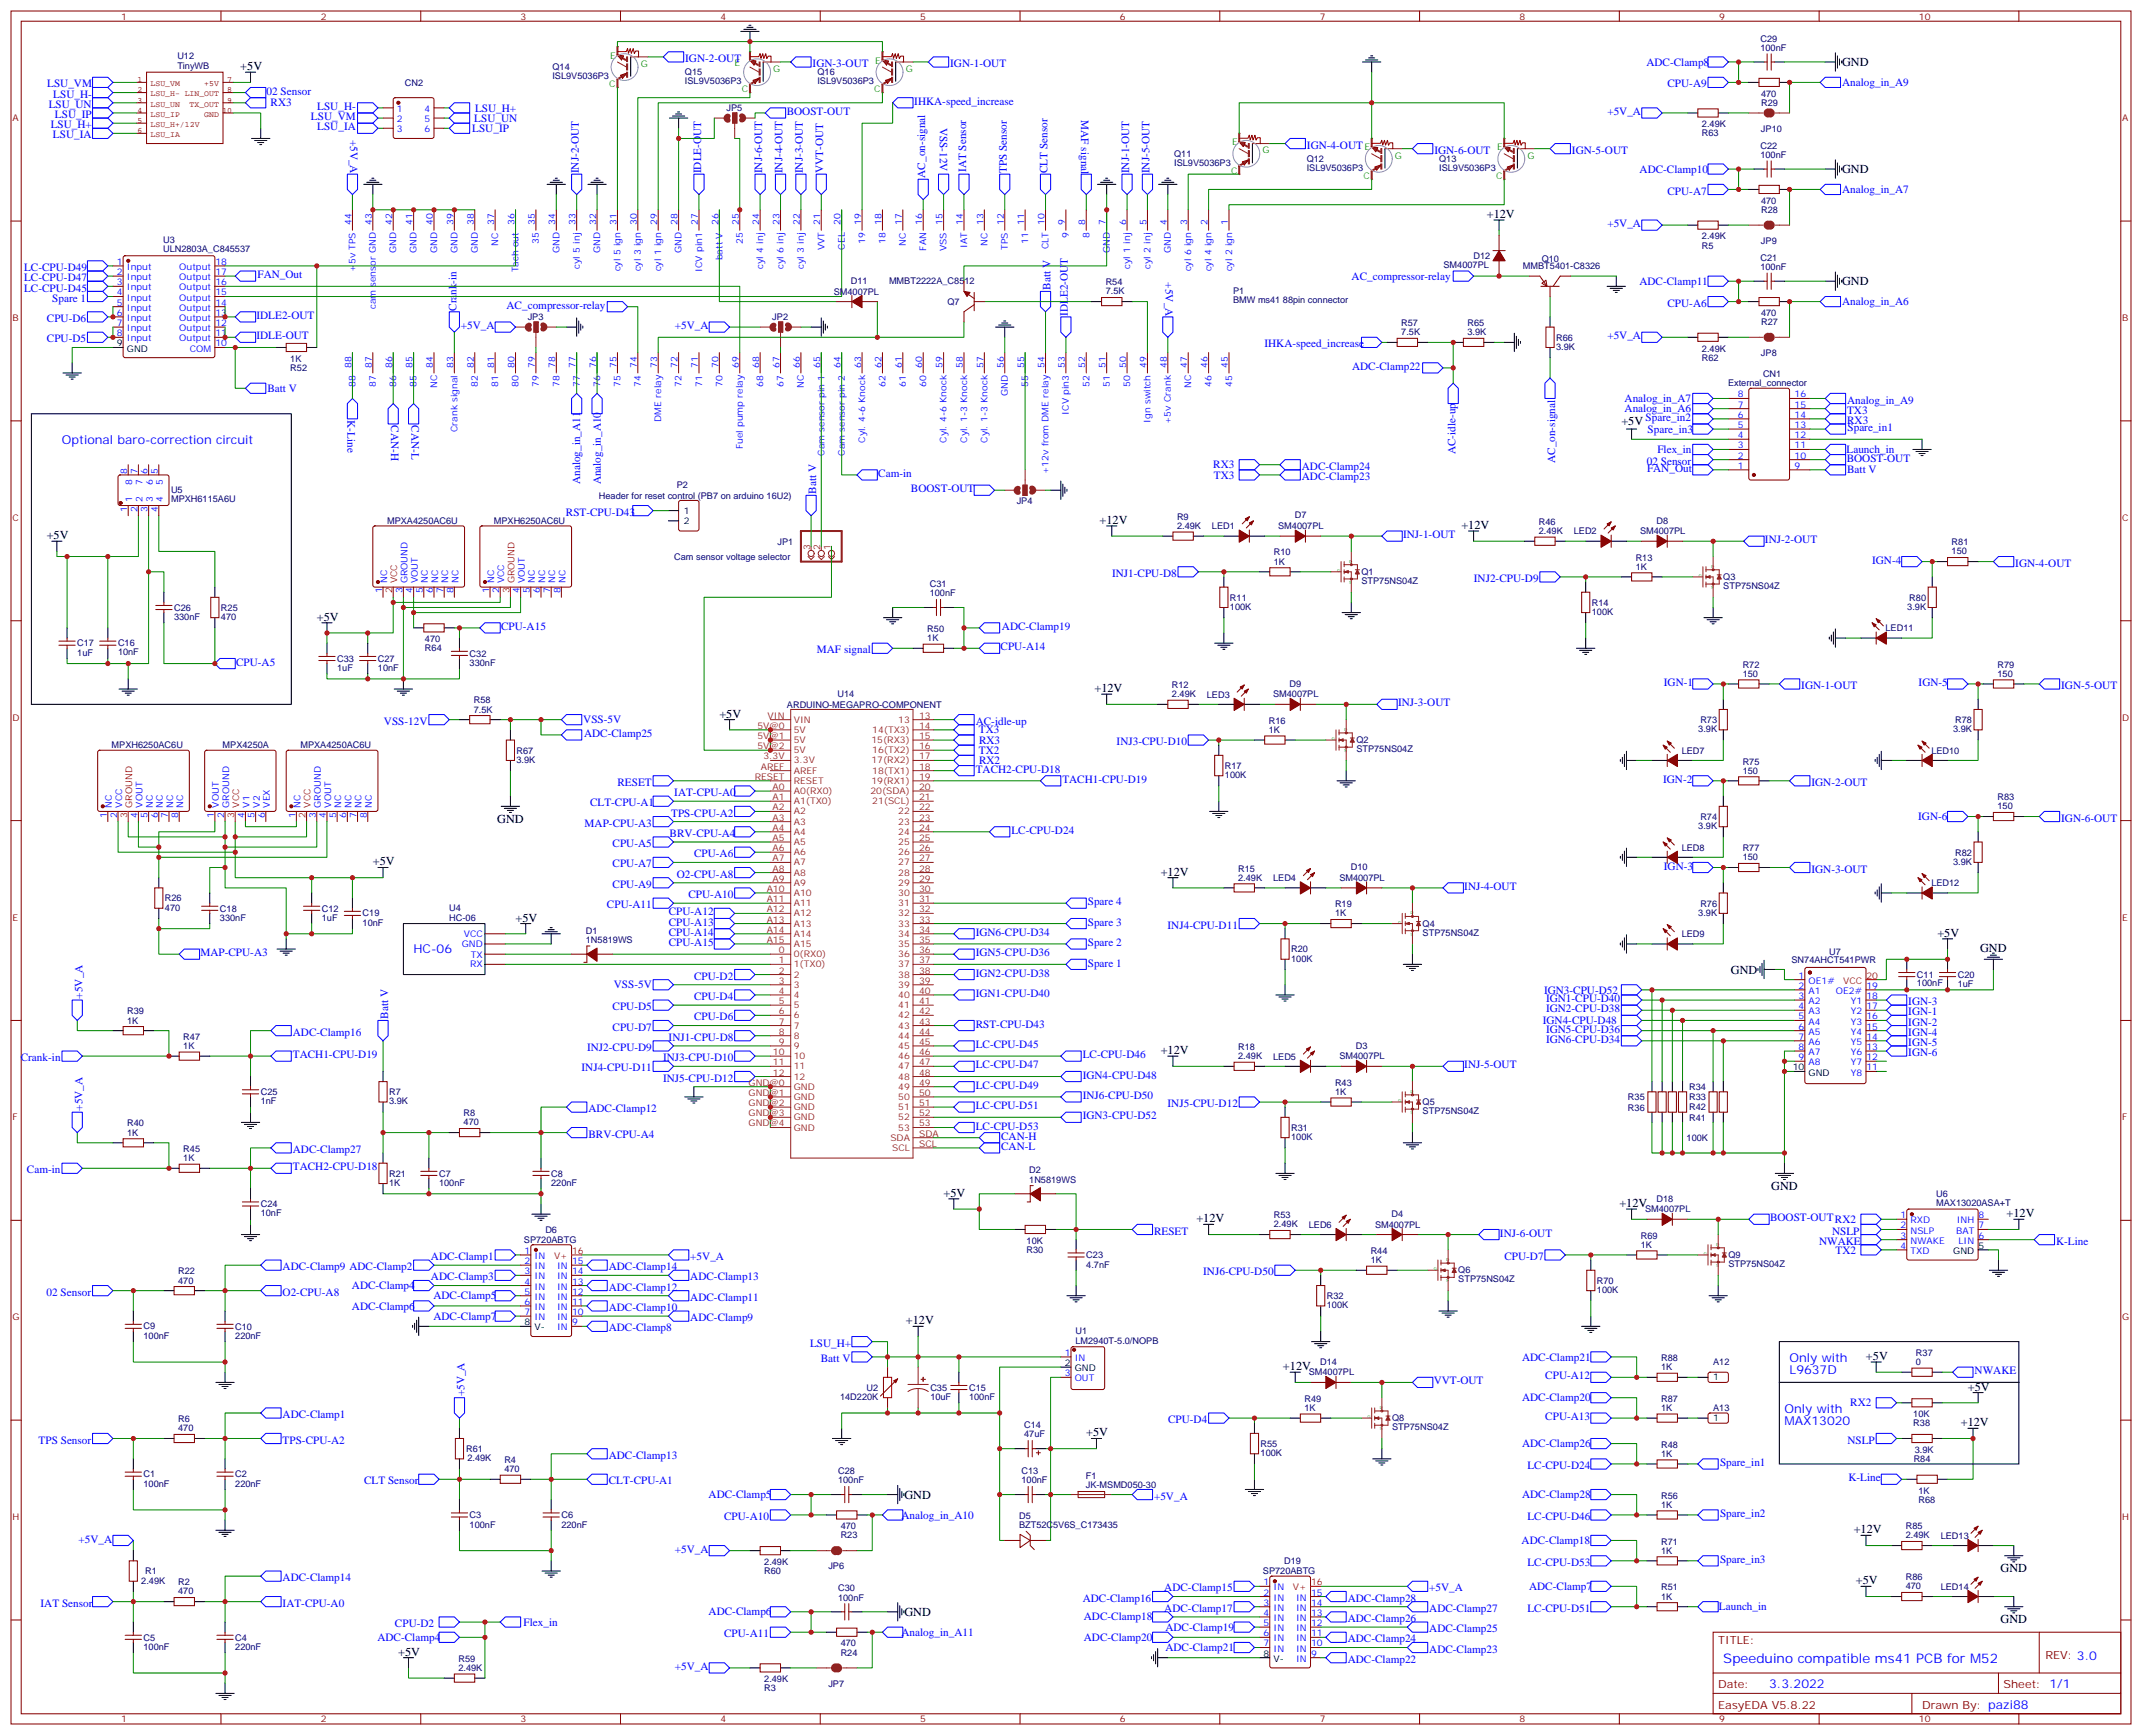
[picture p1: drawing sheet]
<svg xmlns="http://www.w3.org/2000/svg" width="741mm" height="600mm" viewBox="0 0 741 600" stroke-linecap="round" stroke-linejoin="round" font-family="sans-serif">
<defs><g id="words">
<text font-size="4.6" fill="#00f" x="596.5" y="575.3">Speeduino compatible ms41 PCB for M52</text>
<g font-size="4.2">
<text x="637.6" y="22.8">GND</text>
<text x="83.2" y="24.3">+5V</text>
<text x="637.6" y="59.9">GND</text>
<text x="514.6" y="75.4">+12V</text>
<text x="637.6" y="98.7">GND</text>
<text x="561.2" y="146.9">+5V</text>
<text x="380.6" y="181.3">+12V</text>
<text x="505.8" y="183">+12V</text>
<text x="16.2" y="186.5">+5V</text>
<text x="109.6" y="214.8">+5V</text>
<text x="378.8" y="239.5">+12V</text>
<text x="249" y="248.3">+5V</text>
<text x="172.1" y="284.6">GND</text>
<text x="129" y="299.4">+5V</text>
<text x="401.7" y="303">+12V</text>
<text x="178.4" y="318.8">+5V</text>
<text x="670.6" y="324.1">+5V</text>
<text x="685.4" y="329.4">GND</text>
<text x="599.1" y="336.9">GND</text>
<text x="401.7" y="364.7">+12V</text>
<text x="613.1" y="411.6">GND</text>
<text x="326.6" y="414.1">+5V</text>
<text x="560.5" y="417.6">+12V</text>
<text x="414.1" y="422.9">+12V</text>
<text x="694.5" y="421.1">+12V</text>
<text x="313.5" y="458.2">+12V</text>
<text x="645.9" y="470.5">+5V</text>
<text x="444.1" y="474.1">+12V</text>
<text x="681.1" y="481.1">+5V</text>
<text x="376" y="497">+5V</text>
<text x="678.7" y="493.5">+12V</text>
<text x="313" y="518.5">GND</text>
<text x="641.6" y="530.5">+12V</text>
<text x="692.4" y="543.9">GND</text>
<text x="642.3" y="548.1">+5V</text>
<text x="313" y="559.1">GND</text>
<text x="692.4" y="561.6">GND</text>
<text x="137.9" y="572.8">+5V</text>
</g>
<g font-size="4.2" fill="#00f">
<text x="21.4" y="153.7">Optional baro-correction circuit</text>
<text x="143.1" y="329.9">HC-06</text>
<text x="619.4" y="471.2">Only with</text>
<text x="619.4" y="475.5">L9637D</text>
<text x="617.6" y="488.9">Only with</text>
<text x="617.6" y="493.1">MAX13020</text>
<text x="612.4" y="584.1">3.3.2022</text>
</g>
<g font-size="3.9" fill="#00f">
<text x="237.2" y="21.4">IGN-2-OUT</text>
<text x="281.3" y="23.2">IGN-3-OUT</text>
<text x="328.9" y="23.2">IGN-1-OUT</text>
<text x="569.8" y="22.7">ADC-Clamp8</text>
<text x="637.6" y="29.8">Analog_in_A9</text>
<text x="16.3" y="30.3">LSU_VM</text>
<text x="18.4" y="33.8">LSU_H-</text>
<text x="92.3" y="32.8">02 Sensor</text>
<text x="577.2" y="30.3">CPU-A9</text>
<text x="16.9" y="37.3">LSU_UN</text>
<text x="19" y="40.9">LSU_IP</text>
<text x="93.7" y="36.8">RX3</text>
<text x="107.6" y="41.6">LSU_VM</text>
<text x="109.8" y="38">LSU_H-</text>
<text x="164.4" y="38.6">LSU_H+</text>
<text x="272.3" y="39.8">BOOST-OUT</text>
<text x="316.5" y="36.3">IHKA-speed_increase</text>
<text x="374.2" y="41.7" transform="rotate(90 374.2 41.7)">MAF signal</text>
<text x="556.3" y="39.8">+5V_A</text>
<text x="17.6" y="44.4">LSU_H+</text>
<text x="18.3" y="47.9">LSU_IA</text>
<text x="109.8" y="45.1">LSU_IA</text>
<text x="163.4" y="45.7">LSU_IP</text>
<text x="164.2" y="42.2">LSU_UN</text>
<text x="325.3" y="44.2" transform="rotate(90 325.3 44.2)">VSS-12V</text>
<text x="121.2" y="48.3" transform="rotate(90 121.2 48.3)">+5V_A</text>
<text x="452.4" y="51.4">IGN-4-OUT</text>
<text x="496.5" y="53.2">IGN-6-OUT</text>
<text x="544.1" y="53.2">IGN-5-OUT</text>
<text x="200.3" y="60" transform="rotate(-90 200.3 60)">INJ-2-OUT</text>
<text x="242.6" y="60" transform="rotate(-90 242.6 60)">IDLE-OUT</text>
<text x="263.8" y="60" transform="rotate(-90 263.8 60)">INJ-6-OUT</text>
<text x="270.9" y="59.9" transform="rotate(-90 270.9 59.9)">INJ-4-OUT</text>
<text x="277.9" y="60" transform="rotate(-90 277.9 60)">INJ-3-OUT</text>
<text x="285" y="59.9" transform="rotate(-90 285 59.9)">VVT-OUT</text>
<text x="334.4" y="59.5" transform="rotate(-90 334.4 59.5)">IAT Sensor</text>
<text x="348.5" y="59.9" transform="rotate(-90 348.5 59.9)">TPS Sensor</text>
<text x="362.6" y="59.9" transform="rotate(-90 362.6 59.9)">CLT Sensor</text>
<text x="390.8" y="59.9" transform="rotate(-90 390.8 59.9)">INJ-1-OUT</text>
<text x="397.9" y="60" transform="rotate(-90 397.9 60)">INJ-5-OUT</text>
<text x="567.5" y="59.7">ADC-Clamp10</text>
<text x="320.2" y="61.5" transform="rotate(-90 320.2 61.5)">AC_on-signal</text>
<text x="577.2" y="67.3">CPU-A7</text>
<text x="637.6" y="66.8">Analog_in_A7</text>
<text x="556.3" y="78.7">+5V_A</text>
<text x="8.3" y="93.8">LC-CPU-D49</text>
<text x="8.3" y="97.3">LC-CPU-D47</text>
<text x="8.3" y="100.9">LC-CPU-D45</text>
<text x="89.1" y="96.3">FAN_Out</text>
<text x="363.6" y="100.3" transform="rotate(-90 363.6 100.3)">Batt V</text>
<text x="403.5" y="97.7" transform="rotate(90 403.5 97.7)">+5V_A</text>
<text x="467.8" y="96.8">AC_compressor-relay</text>
<text x="567.4" y="98.5">ADC-Clamp11</text>
<text x="18.1" y="104.3">Spare 1</text>
<text x="158" y="107.6" transform="rotate(-90 158 107.6)">Crank-in</text>
<text x="175.3" y="106.8">AC_compressor-relay</text>
<text x="577.2" y="106.1">CPU-A6</text>
<text x="637.6" y="105.6">Analog_in_A6</text>
<text x="16.2" y="111.4">CPU-D6</text>
<text x="88.8" y="110.3">IDLE2-OUT</text>
<text x="159.5" y="113.9">+5V_A</text>
<text x="233.6" y="113.9">+5V_A</text>
<text x="369.6" y="109.3" transform="rotate(-90 369.6 109.3)">IDLE2-OUT</text>
<text x="16.2" y="118.5">CPU-D5</text>
<text x="88.8" y="117.4">IDLE-OUT</text>
<text x="556.3" y="117.5">+5V_A</text>
<text x="437.6" y="120.2">IHKA-speed_increase</text>
<text x="468" y="128">ADC-Clamp22</text>
<text x="92.5" y="135.6">Batt V</text>
<text x="562.3" y="142.7">Analog_in_A6</text>
<text x="562.3" y="138.9">Analog_in_A7</text>
<text x="639.3" y="143.2">TX3</text>
<text x="639.3" y="139.6">Analog_in_A9</text>
<text x="120.2" y="145.5" transform="rotate(90 120.2 145.5)">K-Line</text>
<text x="135.4" y="147.2" transform="rotate(90 135.4 147.2)">CAN-H</text>
<text x="142.5" y="147.2" transform="rotate(90 142.5 147.2)">CAN-L</text>
<text x="569.6" y="145.7">Spare_in2</text>
<text x="570.3" y="149.7">Spare_in3</text>
<text x="639.3" y="146.7">RX3</text>
<text x="639.5" y="149.2">Spare_in1</text>
<text x="503.7" y="157.2" transform="rotate(-90 503.7 157.2)">AC-idle-up</text>
<text x="538.3" y="160.2" transform="rotate(-90 538.3 160.2)">AC_on-signal</text>
<text x="570" y="160.8">02 Sensor</text>
<text x="573.6" y="156.7">Flex_in</text>
<text x="639.1" y="156.8">Launch_in</text>
<text x="639.2" y="159.8">BOOST-OUT</text>
<text x="200.9" y="167.4" transform="rotate(-90 200.9 167.4)">Analog_in_A11</text>
<text x="207.9" y="167.6" transform="rotate(-90 207.9 167.6)">Analog_in_A10</text>
<text x="304" y="165">Cam-in</text>
<text x="419.9" y="162">RX3</text>
<text x="420.2" y="165.6">TX3</text>
<text x="450.6" y="162.6">ADC-Clamp24</text>
<text x="450.6" y="166.1">ADC-Clamp23</text>
<text x="570.1" y="163.3">FAN_Out</text>
<text x="639.3" y="163.8">Batt V</text>
<text x="282.5" y="170.9" transform="rotate(-90 282.5 170.9)">Batt V</text>
<text x="315.3" y="170.4">BOOST-OUT</text>
<text x="195.9" y="178.5">RST-CPU-D43</text>
<text x="485.7" y="186.2">INJ-1-OUT</text>
<text x="610.9" y="188">INJ-2-OUT</text>
<text x="648" y="195">IGN-4</text>
<text x="697.5" y="196.1">IGN-4-OUT</text>
<text x="384.9" y="199.6">INJ1-CPU-D8</text>
<text x="510.1" y="201.4">INJ2-CPU-D9</text>
<text x="173.4" y="217.9">CPU-A15</text>
<text x="346.8" y="218">ADC-Clamp19</text>
<text x="282.8" y="226.1">MAF signal</text>
<text x="346.3" y="225">CPU-A14</text>
<text x="81.7" y="230.3">CPU-A5</text>
<text x="575.9" y="237.3">IGN-1</text>
<text x="623.5" y="238.4">IGN-1-OUT</text>
<text x="664.1" y="237.3">IGN-5</text>
<text x="713.4" y="238.4">IGN-5-OUT</text>
<text x="483.9" y="244.4">INJ-3-OUT</text>
<text x="132.9" y="250.8">VSS-12V</text>
<text x="201.9" y="250">VSS-5V</text>
<text x="337.7" y="250.7">AC-idle-up</text>
<text x="202.1" y="255">ADC-Clamp25</text>
<text x="338.8" y="253.8">TX3</text>
<text x="338.9" y="257.3">RX3</text>
<text x="386.5" y="257.8">INJ3-CPU-D10</text>
<text x="338.8" y="260.8">TX2</text>
<text x="337.7" y="267.3">TACH2-CPU-D18</text>
<text x="338.9" y="264.4">RX2</text>
<text x="213.7" y="271.9">RESET</text>
<text x="233.4" y="275.4">IAT-CPU-A0</text>
<text x="367.7" y="270.9">TACH1-CPU-D19</text>
<text x="575.7" y="270.9">IGN-2</text>
<text x="627" y="271.9">IGN-2-OUT</text>
<text x="204.2" y="279">CLT-CPU-A1</text>
<text x="202.4" y="286">MAP-CPU-A3</text>
<text x="232.3" y="282.5">TPS-CPU-A2</text>
<text x="663.9" y="283.7">IGN-6</text>
<text x="713.4" y="284.3">IGN-6-OUT</text>
<text x="212" y="293.1">CPU-A5</text>
<text x="231.8" y="289.6">BRV-CPU-A4</text>
<text x="350.1" y="288.5">LC-CPU-D24</text>
<text x="240.2" y="296.6">CPU-A6</text>
<text x="212" y="300.1">CPU-A7</text>
<text x="234.2" y="303.7">O2-CPU-A8</text>
<text x="575.9" y="300.8">IGN-3</text>
<text x="627" y="301.9">IGN-3-OUT</text>
<text x="212" y="307.2">CPU-A9</text>
<text x="238.3" y="310.7">CPU-A10</text>
<text x="506.8" y="307.9">INJ-4-OUT</text>
<text x="210.1" y="314.3">CPU-A11</text>
<text x="231.5" y="316.7">CPU-A12</text>
<text x="376.5" y="313.3">Spare 4</text>
<text x="231.5" y="323.8">CPU-A14</text>
<text x="231.5" y="320.3">CPU-A13</text>
<text x="337.7" y="323.8">IGN6-CPU-D34</text>
<text x="376.5" y="320.3">Spare 3</text>
<text x="404.1" y="321.3">INJ4-CPU-D11</text>
<text x="231.5" y="327.3">CPU-A15</text>
<text x="376.5" y="327.4">Spare 2</text>
<text x="69.4" y="330.8">MAP-CPU-A3</text>
<text x="337.7" y="330.8">IGN5-CPU-D36</text>
<text x="376.5" y="334.4">Spare 1</text>
<text x="212.5" y="341.8">VSS-5V</text>
<text x="240.2" y="338.9">CPU-D2</text>
<text x="337.7" y="337.9">IGN2-CPU-D38</text>
<text x="28.5" y="345.5" transform="rotate(-90 28.5 345.5)">+5V_A</text>
<text x="240.2" y="346">CPU-D4</text>
<text x="337.7" y="344.9">IGN1-CPU-D40</text>
<text x="534.4" y="343.9">IGN3-CPU-D52</text>
<text x="535.1" y="346.7">IGN1-CPU-D40</text>
<text x="660.5" y="347.8">IGN-3</text>
<text x="134.3" y="352.5" transform="rotate(-90 134.3 352.5)">Batt V</text>
<text x="212" y="349.5">CPU-D5</text>
<text x="240.2" y="353.1">CPU-D6</text>
<text x="535.1" y="350.2">IGN2-CPU-D38</text>
<text x="660.5" y="351.3">IGN-1</text>
<text x="101.4" y="358.4">ADC-Clamp16</text>
<text x="212" y="356.6">CPU-D7</text>
<text x="337.7" y="355.5">RST-CPU-D43</text>
<text x="534" y="354.4">IGN4-CPU-D48</text>
<text x="535.1" y="357.3">IGN5-CPU-D36</text>
<text x="660.5" y="358.4">IGN-4</text>
<text x="660.5" y="354.8">IGN-2</text>
<text x="203.2" y="363.6">INJ2-CPU-D9</text>
<text x="231.4" y="360.1">INJ1-CPU-D8</text>
<text x="337.7" y="362.6">LC-CPU-D45</text>
<text x="535.1" y="360.8">IGN6-CPU-D34</text>
<text x="660.5" y="361.9">IGN-5</text>
<text x="660.5" y="365.4">IGN-6</text>
<text x="7.2" y="367.2">Crank-in</text>
<text x="101.4" y="366.1">TACH1-CPU-D19</text>
<text x="201.3" y="370.7">INJ4-CPU-D11</text>
<text x="229.5" y="367.2">INJ3-CPU-D10</text>
<text x="337.7" y="369.6">LC-CPU-D47</text>
<text x="374.8" y="366.1">LC-CPU-D46</text>
<text x="506.8" y="369.6">INJ-5-OUT</text>
<text x="229.5" y="374.2">INJ5-CPU-D12</text>
<text x="337.7" y="376.7">LC-CPU-D49</text>
<text x="374.8" y="373.2">IGN4-CPU-D48</text>
<text x="337.7" y="383.8">LC-CPU-D51</text>
<text x="374.8" y="380.2">INJ6-CPU-D50</text>
<text x="404.1" y="383">INJ5-CPU-D12</text>
<text x="28.5" y="384.3" transform="rotate(-90 28.5 384.3)">+5V_A</text>
<text x="203.7" y="384.8">ADC-Clamp12</text>
<text x="374.8" y="387.3">IGN3-CPU-D52</text>
<text x="203.7" y="393.6">BRV-CPU-A4</text>
<text x="337.7" y="390.8">LC-CPU-D53</text>
<text x="346.5" y="394.3">CAN-H</text>
<text x="101.4" y="398.9">ADC-Clamp27</text>
<text x="346.5" y="397.9">CAN-L</text>
<text x="9.3" y="406">Cam-in</text>
<text x="101.4" y="404.9">TACH2-CPU-D18</text>
<text x="612.7" y="422.6">BOOST-OUTRX2</text>
<text x="399.5" y="427.1">RESET</text>
<text x="519.2" y="427.8">INJ-6-OUT</text>
<text x="629.6" y="430.7">NWAKE</text>
<text x="634.1" y="427.1">NSLP</text>
<text x="711.7" y="430.7">K-Line</text>
<text x="149.2" y="436">ADC-Clamp1</text>
<text x="238.9" y="436">+5V_A</text>
<text x="520.7" y="436">CPU-D7</text>
<text x="635.4" y="433.7">TX2</text>
<text x="97.8" y="439.5">ADC-Clamp9 ADC-Clamp2</text>
<text x="149.2" y="443">ADC-Clamp3</text>
<text x="210.7" y="439.5">ADC-Clamp14</text>
<text x="238.9" y="443">ADC-Clamp13</text>
<text x="416.5" y="441.3">INJ6-CPU-D50</text>
<text x="16.1" y="448.3">02 Sensor</text>
<text x="97.8" y="448.3">O2-CPU-A8</text>
<text x="121.8" y="446">ADC-Clamp4</text>
<text x="150" y="449.5">ADC-Clamp5</text>
<text x="210.7" y="446.5">ADC-Clamp12</text>
<text x="121.8" y="453.1">ADC-Clamp6</text>
<text x="210.7" y="453.6">ADC-Clamp10</text>
<text x="238.9" y="450.1">ADC-Clamp11</text>
<text x="150" y="456.6">ADC-Clamp7</text>
<text x="210.7" y="460.7">ADC-Clamp8</text>
<text x="238.9" y="457.1">ADC-Clamp9</text>
<text x="280.4" y="465.9">LSU_H+</text>
<text x="284.1" y="471.2">Batt V</text>
<text x="526.8" y="470.8">ADC-Clamp21</text>
<text x="496.2" y="479">VVT-OUT</text>
<text x="534.9" y="477.2">CPU-A12</text>
<text x="683.5" y="475.5">NWAKE</text>
<text x="160.8" y="483.1" transform="rotate(-90 160.8 483.1)">+5V_A</text>
<text x="526.8" y="484.9">ADC-Clamp20</text>
<text x="97.8" y="490.6">ADC-Clamp1</text>
<text x="534.9" y="491.3">CPU-A13</text>
<text x="640.4" y="486.6">RX2</text>
<text x="404.3" y="492.4">CPU-D4</text>
<text x="13.4" y="499.5">TPS Sensor</text>
<text x="97.8" y="499.5">TPS-CPU-A2</text>
<text x="526.8" y="500.8">ADC-Clamp26</text>
<text x="639.4" y="499.5">NSLP</text>
<text x="210.7" y="504.8">ADC-Clamp13</text>
<text x="528.7" y="508.3">LC-CPU-D24</text>
<text x="595.4" y="507.3">Spare_in1</text>
<text x="126" y="513.6">CLT Sensor</text>
<text x="210.7" y="513.6">CLT-CPU-A1</text>
<text x="639.8" y="512.5">K-Line</text>
<text x="245.3" y="518.3">ADC-Clamp5</text>
<text x="399.5" y="518.9">+5V_A</text>
<text x="526.8" y="518.4">ADC-Clamp28</text>
<text x="250.7" y="525.9">CPU-A10</text>
<text x="312" y="525.4">Analog_in_A10</text>
<text x="528.7" y="526">LC-CPU-D46</text>
<text x="595.4" y="524.9">Spare_in2</text>
<text x="27.2" y="533.8">+5V_A</text>
<text x="233.6" y="537.3">+5V_A</text>
<text x="526.7" y="534.3">ADC-Clamp18</text>
<text x="528.7" y="541.8">LC-CPU-D53</text>
<text x="595.4" y="540.8">Spare_in3</text>
<text x="97.8" y="547.1">ADC-Clamp14</text>
<text x="403" y="550.6">ADC-Clamp15</text>
<text x="494.7" y="550.6">+5V_A</text>
<text x="529.3" y="550.1">ADC-Clamp7</text>
<text x="14" y="555.9">IAT Sensor</text>
<text x="97.8" y="555.9">IAT-CPU-A0</text>
<text x="374.8" y="554.1">ADC-Clamp16</text>
<text x="403" y="557.7">ADC-Clamp17</text>
<text x="466.5" y="554.1">ADC-Clamp28</text>
<text x="494.7" y="557.7">ADC-Clamp27</text>
<text x="528.7" y="557.7">LC-CPU-D51</text>
<text x="595" y="557.1">Launch_in</text>
<text x="136.7" y="563">CPU-D2</text>
<text x="181.2" y="562.5">Flex_in</text>
<text x="245.3" y="558.9">ADC-Clamp6</text>
<text x="375.2" y="560.7">ADC-Clamp18</text>
<text x="466.5" y="561.2">ADC-Clamp26</text>
<text x="130.6" y="567.7">ADC-Clamp4</text>
<text x="250.7" y="566.5">CPU-A11</text>
<text x="312" y="566">Analog_in_A11</text>
<text x="375.1" y="567.7">ADC-Clamp20</text>
<text x="403.4" y="564.2">ADC-Clamp19</text>
<text x="466.5" y="568.3">ADC-Clamp24</text>
<text x="494.7" y="564.7">ADC-Clamp25</text>
<text x="403.4" y="571.3">ADC-Clamp21</text>
<text x="466.5" y="575.3">ADC-Clamp22</text>
<text x="494.7" y="571.8">ADC-Clamp23</text>
<text x="233.6" y="577.8">+5V_A</text>
</g>
<g font-size="3.9" fill="#800">
<text x="594.7" y="569">TITLE:</text>
<text x="708" y="573.9">REV: 3.0</text>
<text x="594.7" y="584.1">Date:</text>
<text x="693.5" y="584.1">Sheet: 1/1</text>
<text x="594.7" y="591.2">EasyEDA V5.8.22</text>
<text x="665.3" y="591.2">Drawn By: pazi88</text>
</g>
<g font-size="3.2" fill="#800">
<text x="41.9" y="6.8">1</text>
<text x="111.1" y="6.8">2</text>
<text x="180.2" y="6.8">3</text>
<text x="249.3" y="6.8">4</text>
<text x="318.5" y="6.8">5</text>
<text x="387.6" y="6.8">6</text>
<text x="456.8" y="6.8">7</text>
<text x="525.9" y="6.8">8</text>
<text x="595.1" y="6.8">9</text>
<text x="664.2" y="6.8">10</text>
<text x="4.3" y="41.9">A</text>
<text x="734.6" y="41.9">A</text>
<text x="4.3" y="111.1">B</text>
<text x="734.6" y="111.1">B</text>
<text x="4.3" y="180.2">C</text>
<text x="734.6" y="180.2">C</text>
<text x="4.3" y="249.3">D</text>
<text x="734.6" y="249.3">D</text>
<text x="4.3" y="318.5">E</text>
<text x="734.6" y="318.5">E</text>
<text x="4.3" y="387.6">F</text>
<text x="734.6" y="387.6">F</text>
<text x="4.3" y="456.8">G</text>
<text x="734.6" y="456.8">G</text>
<text x="4.3" y="525.9">H</text>
<text x="734.6" y="525.9">H</text>
<text x="41.9" y="595.9">1</text>
<text x="111.1" y="595.9">2</text>
<text x="180.2" y="595.9">3</text>
<text x="249.3" y="595.9">4</text>
<text x="318.5" y="595.9">5</text>
<text x="387.6" y="595.9">6</text>
<text x="456.8" y="595.9">7</text>
<text x="525.9" y="595.9">8</text>
<text x="595.1" y="595.9">9</text>
<text x="664.2" y="595.9">10</text>
</g>
<g font-size="3.2" fill="#000080">
<text x="609.3" y="17.6">100nF</text>
<text x="609.3" y="14.4">C29</text>
<text x="61.4" y="23.9">TinyWB</text>
<text x="61.4" y="20.5">U12</text>
<text x="140.1" y="29.6">CN2</text>
<text x="191.2" y="27.4">ISL9V5036P3</text>
<text x="191.2" y="24.3">Q14</text>
<text x="237.1" y="29.2">ISL9V5036P3</text>
<text x="237.1" y="26">Q15</text>
<text x="282.9" y="29.2">ISL9V5036P3</text>
<text x="282.9" y="26">Q16</text>
<text x="609.5" y="33.4">470</text>
<text x="251.4" y="38.5">JP5</text>
<text x="609.6" y="36.7">R29</text>
<text x="589.1" y="44">2.49K</text>
<text x="589.1" y="47.2">R63</text>
<text x="609.5" y="45.5">JP10</text>
<text x="609.3" y="51.4">C22</text>
<text x="406.4" y="57.4">ISL9V5036P3</text>
<text x="406.4" y="54.3">Q11</text>
<text x="452.3" y="59.2">ISL9V5036P3</text>
<text x="452.3" y="56">Q12</text>
<text x="498.1" y="59.2">ISL9V5036P3</text>
<text x="498.1" y="56">Q13</text>
<text x="609.3" y="54.6">100nF</text>
<text x="609.5" y="70.5">470</text>
<text x="609.6" y="73.7">R28</text>
<text x="589.1" y="82.8">2.49K</text>
<text x="56.5" y="87.3">ULN2803A_C845537</text>
<text x="56.5" y="84.1">U3</text>
<text x="510" y="89.6">D12</text>
<text x="589.1" y="86">R5</text>
<text x="609.5" y="84.3">JP9</text>
<text x="499.6" y="92.8">SM4007PL</text>
<text x="527.1" y="93.1">MMBT5401-C8326</text>
<text x="533.6" y="90.6">Q10</text>
<text x="609.3" y="93.4">100nF</text>
<text x="609.3" y="90.2">C21</text>
<text x="288.6" y="102">SM4007PL</text>
<text x="294.5" y="98.2">D11</text>
<text x="307.7" y="98.4">MMBT2222A_C8512</text>
<text x="382.7" y="101.9">7.5K</text>
<text x="382.7" y="98.7">R54</text>
<text x="426.8" y="101.8">P1</text>
<text x="327.9" y="105.5">Q7</text>
<text x="426.8" y="104.9">BMW ms41 88pin connector</text>
<text x="182.7" y="110.8">JP3</text>
<text x="267.3" y="110.8">JP2</text>
<text x="485" y="112.8">R57</text>
<text x="507.9" y="112.8">R65</text>
<text x="609.5" y="109.3">470</text>
<text x="609.6" y="112.5">R27</text>
<text x="485" y="116">7.5K</text>
<text x="507.9" y="116">3.9K</text>
<text x="538.6" y="117.9">R66</text>
<text x="100.5" y="125.2">1K</text>
<text x="538.6" y="121">3.9K</text>
<text x="589.1" y="121.6">2.49K</text>
<text x="589.1" y="124.8">R62</text>
<text x="609.5" y="123.1">JP8</text>
<text x="100.5" y="128.3">R52</text>
<text x="610.2" y="130.3">CN1</text>
<text x="598.1" y="133.6">External_connector</text>
<text x="59.2" y="173.8">MPXH6115A6U</text>
<text x="59.2" y="170.7">U5</text>
<text x="207.3" y="172.5">Header for reset control (PB7 on arduino 16U2)</text>
<text x="234.3" y="168.9">P2</text>
<text x="351.9" y="174.5">JP4</text>
<text x="407.4" y="179.8">R9</text>
<text x="448.1" y="179.4">D7</text>
<text x="134" y="181.3">MPXA4250AC6U</text>
<text x="170.9" y="181.3">MPXH6250AC6U</text>
<text x="407.4" y="183">2.49K</text>
<text x="419.5" y="183.1">LED1</text>
<text x="442.4" y="183.1">SM4007PL</text>
<text x="532.6" y="184.8">2.49K</text>
<text x="532.6" y="181.6">R46</text>
<text x="544.7" y="184.9">LED2</text>
<text x="567.7" y="184.9">SM4007PL</text>
<text x="573.4" y="181.1">D8</text>
<text x="269.1" y="188.4">JP1</text>
<text x="675.5" y="191.8">150</text>
<text x="675.5" y="188.7">R81</text>
<text x="233.4" y="193.7">Cam sensor voltage selector</text>
<text x="440.9" y="195.4">1K</text>
<text x="440.9" y="192.2">R10</text>
<text x="566.1" y="197.1">1K</text>
<text x="566.1" y="194">R13</text>
<text x="321.8" y="203.1">C31</text>
<text x="471.2" y="202.1">STP75NS04Z</text>
<text x="471.2" y="198.9">Q1</text>
<text x="596.5" y="203.8">STP75NS04Z</text>
<text x="596.5" y="200.7">Q3</text>
<text x="321.8" y="206.3">100nF</text>
<text x="425.7" y="207.8">R11</text>
<text x="551" y="209.6">R14</text>
<text x="660.9" y="207.8">R80</text>
<text x="60.3" y="214.5">330nF</text>
<text x="60.3" y="211.3">C26</text>
<text x="76.5" y="214.5">470</text>
<text x="76.5" y="211.4">R25</text>
<text x="425.7" y="211">100K</text>
<text x="551" y="212.7">100K</text>
<text x="660.1" y="211">3.9K</text>
<text x="321" y="221.8">1K</text>
<text x="321" y="218.7">R50</text>
<text x="652.6" y="218.4">LED11</text>
<text x="26.7" y="226.9">1uF</text>
<text x="26.7" y="223.7">C17</text>
<text x="40.9" y="226.8">10nF</text>
<text x="40.9" y="223.6">C16</text>
<text x="147.1" y="222.2">470</text>
<text x="147.1" y="225.4">R64</text>
<text x="162.6" y="227.2">C32</text>
<text x="116.7" y="232.2">1uF</text>
<text x="116.7" y="229">C33</text>
<text x="130.8" y="232.1">10nF</text>
<text x="130.8" y="228.9">C27</text>
<text x="162.6" y="230.4">330nF</text>
<text x="603.2" y="231">R72</text>
<text x="691.4" y="231">R79</text>
<text x="405.6" y="238.1">R12</text>
<text x="446.4" y="237.6">D9</text>
<text x="603.2" y="234.2">150</text>
<text x="691.4" y="234.2">150</text>
<text x="164" y="243.3">R58</text>
<text x="272.4" y="244.8">ARDUINO-MEGAPRO-COMPONENT</text>
<text x="289.9" y="241.2">U14</text>
<text x="405.6" y="241.2">2.49K</text>
<text x="417.7" y="241.3">LED3</text>
<text x="440.7" y="241.3">SM4007PL</text>
<text x="164" y="246.5">7.5K</text>
<text x="439.1" y="250.4">R16</text>
<text x="588.5" y="250.1">R73</text>
<text x="676.7" y="250.1">R78</text>
<text x="439.1" y="253.6">1K</text>
<text x="469.5" y="257.1">Q2</text>
<text x="587.8" y="253.3">3.9K</text>
<text x="676" y="253.3">3.9K</text>
<text x="38.6" y="258.9">MPXH6250AC6U</text>
<text x="77.1" y="258.9">MPX4250A</text>
<text x="104" y="258.9">MPXA4250AC6U</text>
<text x="178.8" y="263.9">3.9K</text>
<text x="178.8" y="260.7">R67</text>
<text x="469.5" y="260.3">STP75NS04Z</text>
<text x="582.1" y="260.7">LED7</text>
<text x="668.5" y="260.7">LED10</text>
<text x="424" y="269.2">100K</text>
<text x="424" y="266">R17</text>
<text x="603.2" y="267.7">150</text>
<text x="603.2" y="264.5">R75</text>
<text x="691.4" y="280">150</text>
<text x="691.4" y="276.9">R83</text>
<text x="587.8" y="286.8">3.9K</text>
<text x="588.5" y="283.7">R74</text>
<text x="582.1" y="294.3">LED8</text>
<text x="603.2" y="297.7">150</text>
<text x="603.2" y="294.5">R77</text>
<text x="676" y="299.2">3.9K</text>
<text x="676.7" y="296">R82</text>
<text x="428.6" y="304.7">2.49K</text>
<text x="428.6" y="301.6">R15</text>
<text x="440.7" y="304.8">LED4</text>
<text x="463.6" y="304.8">SM4007PL</text>
<text x="467.5" y="301.1">D10</text>
<text x="57.1" y="311.9">R26</text>
<text x="668.5" y="306.6">LED12</text>
<text x="57.1" y="315">470</text>
<text x="76.1" y="315.4">C18</text>
<text x="111.4" y="315.4">C12</text>
<text x="125.5" y="317.1">C19</text>
<text x="155.5" y="315.3">U4</text>
<text x="462.1" y="317.1">1K</text>
<text x="462.1" y="313.9">R19</text>
<text x="587.8" y="316.8">3.9K</text>
<text x="588.5" y="313.6">R76</text>
<text x="76.1" y="318.6">330nF</text>
<text x="111.4" y="318.6">1uF</text>
<text x="125.5" y="320.3">10nF</text>
<text x="155.5" y="318.5">HC-06</text>
<text x="202.8" y="323">D1</text>
<text x="492.4" y="323.8">STP75NS04Z</text>
<text x="492.4" y="320.6">Q4</text>
<text x="202.8" y="326.2">1N5819WS</text>
<text x="446.9" y="329.5">R20</text>
<text x="582.1" y="324.2">LED9</text>
<text x="446.9" y="332.7">100K</text>
<text x="620.1" y="333">SN74AHCT541PWR</text>
<text x="633.2" y="330.5">U7</text>
<text x="663.5" y="341.3">100nF</text>
<text x="663.5" y="338.4">C11</text>
<text x="677.6" y="341.5">1uF</text>
<text x="677.6" y="338.3">C20</text>
<text x="44" y="350.9">R39</text>
<text x="44" y="354.1">1K</text>
<text x="63.4" y="359.8">R47</text>
<text x="63.4" y="362.9">1K</text>
<text x="428.6" y="363.3">R18</text>
<text x="469.3" y="362.8">D3</text>
<text x="428.6" y="366.5">2.49K</text>
<text x="440.7" y="366.6">LED5</text>
<text x="463.6" y="366.5">SM4007PL</text>
<text x="462.1" y="375.6">R43</text>
<text x="584.6" y="377.1">R34</text>
<text x="90.2" y="382.1">1nF</text>
<text x="90.2" y="378.9">C25</text>
<text x="134.7" y="382.1">3.9K</text>
<text x="134.7" y="378.9">R7</text>
<text x="462.1" y="378.8">1K</text>
<text x="492.4" y="382.3">Q5</text>
<text x="563.5" y="380.7">R35</text>
<text x="584.6" y="380.6">R33</text>
<text x="44" y="389.7">R40</text>
<text x="160.5" y="389.4">470</text>
<text x="160.5" y="386.3">R8</text>
<text x="492.4" y="385.5">STP75NS04Z</text>
<text x="563.5" y="384.2">R36</text>
<text x="584.6" y="387.7">R41</text>
<text x="584.6" y="384.2">R42</text>
<text x="44" y="392.9">1K</text>
<text x="446.9" y="394.4">100K</text>
<text x="446.9" y="391.2">R31</text>
<text x="583.8" y="394.7">100K</text>
<text x="63.4" y="401.7">1K</text>
<text x="63.4" y="398.6">R45</text>
<text x="134.7" y="407.1">R21</text>
<text x="152" y="407.1">C7</text>
<text x="190.8" y="407.1">C8</text>
<text x="356.2" y="405.9">D2</text>
<text x="134.7" y="410.3">1K</text>
<text x="152" y="410.3">100nF</text>
<text x="190.8" y="410.3">220nF</text>
<text x="356.2" y="409.2">1N5819WS</text>
<text x="90.2" y="417.6">C24</text>
<text x="569.4" y="419.5">SM4007PL</text>
<text x="573.4" y="415.7">D18</text>
<text x="670.2" y="417.2">MAX13020ASA+T</text>
<text x="670.2" y="414.1">U6</text>
<text x="90.2" y="420.8">10nF</text>
<text x="440.9" y="424.7">2.49K</text>
<text x="440.9" y="421.5">R53</text>
<text x="453" y="424.8">LED6</text>
<text x="475.9" y="424.7">SM4007PL</text>
<text x="481.7" y="421">D4</text>
<text x="181.4" y="430.1">SP720ABTG</text>
<text x="188.8" y="426.4">D6</text>
<text x="355.3" y="430.3">10K</text>
<text x="567.9" y="431.7">1K</text>
<text x="567.9" y="428.6">R69</text>
<text x="355.3" y="433.5">R30</text>
<text x="376" y="435.3">C23</text>
<text x="474.4" y="437">1K</text>
<text x="474.4" y="433.8">R44</text>
<text x="598.2" y="435.3">Q9</text>
<text x="61.7" y="441">R22</text>
<text x="376" y="438.6">4.7nF</text>
<text x="504.8" y="443.7">STP75NS04Z</text>
<text x="504.8" y="440.5">Q6</text>
<text x="598.2" y="438.4">STP75NS04Z</text>
<text x="61.7" y="444.1">470</text>
<text x="459.2" y="449.5">R32</text>
<text x="552.7" y="447.3">100K</text>
<text x="552.7" y="444.2">R70</text>
<text x="459.2" y="452.6">100K</text>
<text x="49.7" y="460">C9</text>
<text x="81.4" y="460">C10</text>
<text x="372.2" y="461.6">U1</text>
<text x="49.7" y="463.1">100nF</text>
<text x="81.4" y="463.3">220nF</text>
<text x="372.2" y="464.9">LM2940T-5.0/NOPB</text>
<text x="457" y="472.2">D14</text>
<text x="575" y="470.9">R88</text>
<text x="593" y="472.4">A12</text>
<text x="663.2" y="472.3">0</text>
<text x="663.2" y="469.1">R37</text>
<text x="453" y="475.9">SM4007PL</text>
<text x="575" y="474.1">1K</text>
<text x="290.8" y="484.5">14D220K</text>
<text x="300" y="481.2">U2</text>
<text x="322" y="484.4">10uF</text>
<text x="322" y="481.2">C35</text>
<text x="335.4" y="484.4">100nF</text>
<text x="335.4" y="481.2">C15</text>
<text x="451.5" y="485">R49</text>
<text x="575" y="485">R87</text>
<text x="451.5" y="488.2">1K</text>
<text x="481.8" y="491.7">Q8</text>
<text x="575" y="488.2">1K</text>
<text x="593" y="488.3">A13</text>
<text x="662.2" y="490.3">10K</text>
<text x="61.7" y="495.2">470</text>
<text x="61.7" y="492.1">R6</text>
<text x="354.5" y="497.3">47uF</text>
<text x="354.5" y="494.1">C14</text>
<text x="481.8" y="494.9">STP75NS04Z</text>
<text x="662.2" y="493.5">R38</text>
<text x="161.4" y="502.4">R61</text>
<text x="436.3" y="503.8">100K</text>
<text x="436.3" y="500.6">R55</text>
<text x="575" y="500.9">R48</text>
<text x="662.7" y="502.6">3.9K</text>
<text x="161.8" y="505.6">2.49K</text>
<text x="174.6" y="509.3">470</text>
<text x="174.6" y="506.2">R4</text>
<text x="575" y="504">1K</text>
<text x="662.4" y="505.9">R84</text>
<text x="49.7" y="514.4">100nF</text>
<text x="49.7" y="511.2">C1</text>
<text x="81.4" y="514.4">220nF</text>
<text x="81.4" y="511.2">C2</text>
<text x="290.1" y="513.2">100nF</text>
<text x="290.1" y="510">C28</text>
<text x="353.6" y="513.2">100nF</text>
<text x="353.6" y="510">C13</text>
<text x="375.8" y="515">JK-MSMD050-30</text>
<text x="375.8" y="511.8">F1</text>
<text x="575" y="521.7">1K</text>
<text x="575" y="518.5">R56</text>
<text x="664" y="516.7">1K</text>
<text x="664" y="519.9">R68</text>
<text x="162.6" y="525.3">C3</text>
<text x="194.3" y="525.3">C6</text>
<text x="352.7" y="525.5">D5</text>
<text x="162.6" y="528.5">100nF</text>
<text x="194.3" y="528.5">220nF</text>
<text x="291" y="529.1">470</text>
<text x="291" y="532.2">R23</text>
<text x="352.7" y="528.7">BZT52C5V6S_C173435</text>
<text x="659.6" y="532.3">2.49K</text>
<text x="659.6" y="529.1">R85</text>
<text x="671.7" y="532.4">LED13</text>
<text x="575" y="537.6">1K</text>
<text x="575" y="534.4">R71</text>
<text x="50.2" y="544.7">R1</text>
<text x="264.5" y="541.4">2.49K</text>
<text x="264.5" y="544.6">R60</text>
<text x="286.7" y="542.9">JP6</text>
<text x="437.1" y="544.7">SP720ABTG</text>
<text x="444.5" y="541.1">D19</text>
<text x="48.9" y="547.9">2.49K</text>
<text x="61.7" y="551.7">470</text>
<text x="61.7" y="548.5">R2</text>
<text x="290.1" y="550.6">C30</text>
<text x="575" y="550.3">R51</text>
<text x="659.6" y="549.9">470</text>
<text x="659.6" y="546.8">R86</text>
<text x="671.7" y="550">LED14</text>
<text x="290.1" y="553.8">100nF</text>
<text x="575" y="553.4">1K</text>
<text x="49.7" y="567.6">C5</text>
<text x="81.4" y="567.6">C4</text>
<text x="291" y="569.7">470</text>
<text x="49.7" y="570.9">100nF</text>
<text x="81.4" y="570.9">220nF</text>
<text x="158.7" y="575">R59</text>
<text x="291" y="572.8">R24</text>
<text x="158.7" y="578.1">2.49K</text>
<text x="264.5" y="582">2.49K</text>
<text x="264.5" y="585.2">R3</text>
<text x="286.7" y="583.5">JP7</text>
</g>
<g font-size="3.2" fill="#238d23">
<text x="211.3" y="20.3">E</text>
<text x="221.8" y="23.1">G</text>
<text x="254.3" y="22.9">E</text>
<text x="303" y="22">E</text>
<text x="267.6" y="24.9">G</text>
<text x="313.5" y="24.9">G</text>
<text x="210.9" y="30.1">C</text>
<text x="256.8" y="31.9">C</text>
<text x="302.6" y="31.9">C</text>
<text x="426.4" y="50.3">E</text>
<text x="436.9" y="53.1">G</text>
<text x="472.3" y="52">E</text>
<text x="518.2" y="52">E</text>
<text x="482.8" y="54.8">G</text>
<text x="528.7" y="54.8">G</text>
<text x="426.1" y="60.1">C</text>
<text x="472" y="61.9">C</text>
<text x="517.8" y="61.9">C</text>
</g>
<g font-size="3.2" fill="#00f">
<text x="137.4" y="38.7">1</text>
<text x="146.9" y="38.7">4</text>
<text x="137.4" y="42.3">2</text>
<text x="137.4" y="45.8">3</text>
<text x="146.9" y="42.3">5</text>
<text x="146.9" y="45.8">6</text>
<text x="121.6" y="77.9" transform="rotate(-90 121.6 77.9)">44</text>
<text x="128.7" y="77.9" transform="rotate(-90 128.7 77.9)">43</text>
<text x="135.7" y="77.9" transform="rotate(-90 135.7 77.9)">42</text>
<text x="142.8" y="77.9" transform="rotate(-90 142.8 77.9)">41</text>
<text x="149.9" y="77.9" transform="rotate(-90 149.9 77.9)">40</text>
<text x="156.9" y="77.9" transform="rotate(-90 156.9 77.9)">39</text>
<text x="164" y="77.9" transform="rotate(-90 164 77.9)">38</text>
<text x="171" y="77.9" transform="rotate(-90 171 77.9)">37</text>
<text x="178.1" y="77.9" transform="rotate(-90 178.1 77.9)">36</text>
<text x="185.1" y="77.9" transform="rotate(-90 185.1 77.9)">35</text>
<text x="192.2" y="77.9" transform="rotate(-90 192.2 77.9)">34</text>
<text x="199.2" y="77.9" transform="rotate(-90 199.2 77.9)">33</text>
<text x="206.3" y="77.9" transform="rotate(-90 206.3 77.9)">32</text>
<text x="213.4" y="77.9" transform="rotate(-90 213.4 77.9)">31</text>
<text x="220.4" y="77.9" transform="rotate(-90 220.4 77.9)">30</text>
<text x="227.5" y="77.9" transform="rotate(-90 227.5 77.9)">29</text>
<text x="234.5" y="77.9" transform="rotate(-90 234.5 77.9)">28</text>
<text x="241.6" y="77.9" transform="rotate(-90 241.6 77.9)">27</text>
<text x="248.6" y="77.9" transform="rotate(-90 248.6 77.9)">26</text>
<text x="255.7" y="77.9" transform="rotate(-90 255.7 77.9)">25</text>
<text x="262.7" y="77.9" transform="rotate(-90 262.7 77.9)">24</text>
<text x="269.8" y="77.9" transform="rotate(-90 269.8 77.9)">23</text>
<text x="276.9" y="77.9" transform="rotate(-90 276.9 77.9)">22</text>
<text x="283.9" y="77.9" transform="rotate(-90 283.9 77.9)">21</text>
<text x="291" y="77.9" transform="rotate(-90 291 77.9)">20</text>
<text x="298" y="77.9" transform="rotate(-90 298 77.9)">19</text>
<text x="305.1" y="77.9" transform="rotate(-90 305.1 77.9)">18</text>
<text x="312.1" y="77.9" transform="rotate(-90 312.1 77.9)">17</text>
<text x="319.2" y="77.9" transform="rotate(-90 319.2 77.9)">16</text>
<text x="326.2" y="77.9" transform="rotate(-90 326.2 77.9)">15</text>
<text x="333.3" y="77.9" transform="rotate(-90 333.3 77.9)">14</text>
<text x="340.4" y="77.9" transform="rotate(-90 340.4 77.9)">13</text>
<text x="347.4" y="77.9" transform="rotate(-90 347.4 77.9)">12</text>
<text x="354.5" y="77.9" transform="rotate(-90 354.5 77.9)">11</text>
<text x="361.5" y="77.9" transform="rotate(-90 361.5 77.9)">10</text>
<text x="368.6" y="77.9" transform="rotate(-90 368.6 77.9)">9</text>
<text x="375.6" y="77.9" transform="rotate(-90 375.6 77.9)">8</text>
<text x="382.7" y="77.9" transform="rotate(-90 382.7 77.9)">7</text>
<text x="389.7" y="77.9" transform="rotate(-90 389.7 77.9)">6</text>
<text x="396.8" y="77.9" transform="rotate(-90 396.8 77.9)">5</text>
<text x="403.9" y="77.9" transform="rotate(-90 403.9 77.9)">4</text>
<text x="410.9" y="77.9" transform="rotate(-90 410.9 77.9)">3</text>
<text x="418" y="77.9" transform="rotate(-90 418 77.9)">2</text>
<text x="425" y="77.9" transform="rotate(-90 425 77.9)">1</text>
<text x="370" y="82.4" transform="rotate(-90 370 82.4)">9</text>
<text x="377" y="82.4" transform="rotate(-90 377 82.4)">8</text>
<text x="137.2" y="87.6" transform="rotate(-90 137.2 87.6)">GND</text>
<text x="144.2" y="87.6" transform="rotate(-90 144.2 87.6)">GND</text>
<text x="151.3" y="87.6" transform="rotate(-90 151.3 87.6)">GND</text>
<text x="158.3" y="87.6" transform="rotate(-90 158.3 87.6)">GND</text>
<text x="165.4" y="87.6" transform="rotate(-90 165.4 87.6)">GND</text>
<text x="172.4" y="85" transform="rotate(-90 172.4 85)">NC</text>
<text x="186.5" y="84.4" transform="rotate(-90 186.5 84.4)">35</text>
<text x="193.6" y="87.6" transform="rotate(-90 193.6 87.6)">GND</text>
<text x="207.7" y="87.6" transform="rotate(-90 207.7 87.6)">GND</text>
<text x="235.9" y="87.6" transform="rotate(-90 235.9 87.6)">GND</text>
<text x="257.1" y="84.4" transform="rotate(-90 257.1 84.4)">25</text>
<text x="285.3" y="86.7" transform="rotate(-90 285.3 86.7)">VVT</text>
<text x="292.4" y="86.3" transform="rotate(-90 292.4 86.3)">CEL</text>
<text x="299.4" y="84.4" transform="rotate(-90 299.4 84.4)">19</text>
<text x="306.5" y="84.4" transform="rotate(-90 306.5 84.4)">18</text>
<text x="313.5" y="85" transform="rotate(-90 313.5 85)">NC</text>
<text x="320.6" y="86.7" transform="rotate(-90 320.6 86.7)">FAN</text>
<text x="327.7" y="86.9" transform="rotate(-90 327.7 86.9)">VSS</text>
<text x="334.7" y="85.8" transform="rotate(-90 334.7 85.8)">IAT</text>
<text x="341.8" y="85" transform="rotate(-90 341.8 85)">NC</text>
<text x="348.8" y="86.4" transform="rotate(-90 348.8 86.4)">TPS</text>
<text x="355.9" y="84.4" transform="rotate(-90 355.9 84.4)">11</text>
<text x="362.9" y="86.3" transform="rotate(-90 362.9 86.3)">CLT</text>
<text x="384.1" y="87.6" transform="rotate(-90 384.1 87.6)">GND</text>
<text x="405.3" y="87.6" transform="rotate(-90 405.3 87.6)">GND</text>
<text x="40.4" y="91.7">1</text>
<text x="40.4" y="95.2">2</text>
<text x="43.9" y="93.4">Input</text>
<text x="62.1" y="93.4">Output</text>
<text x="74.5" y="95.2">17</text>
<text x="74.5" y="91.7">18</text>
<text x="123" y="94" transform="rotate(-90 123 94)">+5v TPS</text>
<text x="179.5" y="94.2" transform="rotate(-90 179.5 94.2)">Tach out</text>
<text x="200.7" y="93" transform="rotate(-90 200.7 93)">cyl 5 inj</text>
<text x="214.8" y="93.9" transform="rotate(-90 214.8 93.9)">cyl 5 ign</text>
<text x="221.8" y="93.9" transform="rotate(-90 221.8 93.9)">cyl 3 ign</text>
<text x="228.9" y="93.9" transform="rotate(-90 228.9 93.9)">cyl 1 ign</text>
<text x="243" y="94.1" transform="rotate(-90 243 94.1)">ICV pin1</text>
<text x="250" y="90" transform="rotate(-90 250 90)">batt V</text>
<text x="264.2" y="93" transform="rotate(-90 264.2 93)">cyl 4 inj</text>
<text x="271.2" y="93" transform="rotate(-90 271.2 93)">cyl 6 inj</text>
<text x="278.3" y="93" transform="rotate(-90 278.3 93)">cyl 3 inj</text>
<text x="391.2" y="93" transform="rotate(-90 391.2 93)">cyl 1 inj</text>
<text x="398.2" y="93" transform="rotate(-90 398.2 93)">cyl 2 inj</text>
<text x="412.3" y="93.9" transform="rotate(-90 412.3 93.9)">cyl 6 ign</text>
<text x="419.4" y="93.9" transform="rotate(-90 419.4 93.9)">cyl 4 ign</text>
<text x="426.4" y="93.9" transform="rotate(-90 426.4 93.9)">cyl 2 ign</text>
<text x="40.4" y="98.7">3</text>
<text x="43.9" y="96.9">Input</text>
<text x="43.9" y="100.5">Input</text>
<text x="62.1" y="100.5">Output</text>
<text x="62.1" y="96.9">Output</text>
<text x="74.5" y="98.7">16</text>
<text x="40.4" y="102.2">4</text>
<text x="40.4" y="105.8">5</text>
<text x="43.9" y="104">Input</text>
<text x="43.9" y="107.5">Input</text>
<text x="62.1" y="107.5">Output</text>
<text x="62.1" y="104">Output</text>
<text x="74.5" y="105.8">14</text>
<text x="74.5" y="102.2">15</text>
<text x="130.1" y="107" transform="rotate(-90 130.1 107)">cam sensor GND</text>
<text x="40.4" y="109.3">6</text>
<text x="40.4" y="112.8">7</text>
<text x="43.9" y="111.1">Input</text>
<text x="62.1" y="111.1">Output</text>
<text x="74.5" y="112.8">12</text>
<text x="74.5" y="109.3">13</text>
<text x="40.4" y="116.3">8</text>
<text x="43.9" y="114.6">Input</text>
<text x="43.9" y="118.1">Input</text>
<text x="62.1" y="118.1">Output</text>
<text x="62.1" y="114.6">Output</text>
<text x="74.5" y="119.9">10</text>
<text x="74.5" y="116.3">11</text>
<text x="65.7" y="121.6">COM</text>
<text x="121.6" y="127.3" transform="rotate(-90 121.6 127.3)">88</text>
<text x="128.7" y="127.3" transform="rotate(-90 128.7 127.3)">87</text>
<text x="135.7" y="127.3" transform="rotate(-90 135.7 127.3)">86</text>
<text x="142.8" y="127.3" transform="rotate(-90 142.8 127.3)">85</text>
<text x="149.9" y="127.3" transform="rotate(-90 149.9 127.3)">84</text>
<text x="156.9" y="127.3" transform="rotate(-90 156.9 127.3)">83</text>
<text x="164" y="127.3" transform="rotate(-90 164 127.3)">82</text>
<text x="171" y="127.3" transform="rotate(-90 171 127.3)">81</text>
<text x="178.1" y="127.3" transform="rotate(-90 178.1 127.3)">80</text>
<text x="185.1" y="127.3" transform="rotate(-90 185.1 127.3)">79</text>
<text x="192.2" y="127.3" transform="rotate(-90 192.2 127.3)">78</text>
<text x="199.2" y="127.3" transform="rotate(-90 199.2 127.3)">77</text>
<text x="206.3" y="127.3" transform="rotate(-90 206.3 127.3)">76</text>
<text x="213.4" y="127.3" transform="rotate(-90 213.4 127.3)">75</text>
<text x="220.4" y="127.3" transform="rotate(-90 220.4 127.3)">74</text>
<text x="227.5" y="127.3" transform="rotate(-90 227.5 127.3)">73</text>
<text x="234.5" y="127.3" transform="rotate(-90 234.5 127.3)">72</text>
<text x="241.6" y="127.3" transform="rotate(-90 241.6 127.3)">71</text>
<text x="248.6" y="127.3" transform="rotate(-90 248.6 127.3)">70</text>
<text x="255.7" y="127.3" transform="rotate(-90 255.7 127.3)">69</text>
<text x="262.7" y="127.3" transform="rotate(-90 262.7 127.3)">68</text>
<text x="269.8" y="127.3" transform="rotate(-90 269.8 127.3)">67</text>
<text x="276.9" y="127.3" transform="rotate(-90 276.9 127.3)">66</text>
<text x="283.9" y="127.3" transform="rotate(-90 283.9 127.3)">65</text>
<text x="291" y="127.3" transform="rotate(-90 291 127.3)">64</text>
<text x="298" y="127.3" transform="rotate(-90 298 127.3)">63</text>
<text x="305.1" y="127.3" transform="rotate(-90 305.1 127.3)">62</text>
<text x="312.1" y="127.3" transform="rotate(-90 312.1 127.3)">61</text>
<text x="319.2" y="127.3" transform="rotate(-90 319.2 127.3)">60</text>
<text x="326.2" y="127.3" transform="rotate(-90 326.2 127.3)">59</text>
<text x="333.3" y="127.3" transform="rotate(-90 333.3 127.3)">58</text>
<text x="340.4" y="127.3" transform="rotate(-90 340.4 127.3)">57</text>
<text x="347.4" y="127.3" transform="rotate(-90 347.4 127.3)">56</text>
<text x="354.5" y="127.3" transform="rotate(-90 354.5 127.3)">55</text>
<text x="361.5" y="127.3" transform="rotate(-90 361.5 127.3)">54</text>
<text x="368.6" y="127.3" transform="rotate(-90 368.6 127.3)">53</text>
<text x="375.6" y="127.3" transform="rotate(-90 375.6 127.3)">52</text>
<text x="382.7" y="127.3" transform="rotate(-90 382.7 127.3)">51</text>
<text x="389.7" y="127.3" transform="rotate(-90 389.7 127.3)">50</text>
<text x="396.8" y="127.3" transform="rotate(-90 396.8 127.3)">49</text>
<text x="403.9" y="127.3" transform="rotate(-90 403.9 127.3)">48</text>
<text x="410.9" y="127.3" transform="rotate(-90 410.9 127.3)">47</text>
<text x="418" y="127.3" transform="rotate(-90 418 127.3)">46</text>
<text x="425" y="127.3" transform="rotate(-90 425 127.3)">45</text>
<text x="123" y="133.8" transform="rotate(-90 123 133.8)">88</text>
<text x="130.1" y="133.8" transform="rotate(-90 130.1 133.8)">87</text>
<text x="137.2" y="133.8" transform="rotate(-90 137.2 133.8)">86</text>
<text x="144.2" y="133.8" transform="rotate(-90 144.2 133.8)">85</text>
<text x="151.3" y="134.3" transform="rotate(-90 151.3 134.3)">NC</text>
<text x="165.4" y="133.8" transform="rotate(-90 165.4 133.8)">82</text>
<text x="172.4" y="133.8" transform="rotate(-90 172.4 133.8)">81</text>
<text x="179.5" y="133.8" transform="rotate(-90 179.5 133.8)">80</text>
<text x="186.5" y="133.8" transform="rotate(-90 186.5 133.8)">79</text>
<text x="193.6" y="133.8" transform="rotate(-90 193.6 133.8)">78</text>
<text x="200.7" y="133.8" transform="rotate(-90 200.7 133.8)">77</text>
<text x="207.7" y="133.8" transform="rotate(-90 207.7 133.8)">76</text>
<text x="214.8" y="133.8" transform="rotate(-90 214.8 133.8)">75</text>
<text x="221.8" y="133.8" transform="rotate(-90 221.8 133.8)">74</text>
<text x="235.9" y="133.8" transform="rotate(-90 235.9 133.8)">72</text>
<text x="243" y="133.8" transform="rotate(-90 243 133.8)">71</text>
<text x="250" y="133.8" transform="rotate(-90 250 133.8)">70</text>
<text x="264.2" y="133.8" transform="rotate(-90 264.2 133.8)">68</text>
<text x="271.2" y="133.8" transform="rotate(-90 271.2 133.8)">67</text>
<text x="278.3" y="134.3" transform="rotate(-90 278.3 134.3)">NC</text>
<text x="306.5" y="133.8" transform="rotate(-90 306.5 133.8)">62</text>
<text x="313.5" y="133.8" transform="rotate(-90 313.5 133.8)">61</text>
<text x="320.6" y="133.8" transform="rotate(-90 320.6 133.8)">60</text>
<text x="348.8" y="137" transform="rotate(-90 348.8 137)">GND</text>
<text x="355.9" y="133.8" transform="rotate(-90 355.9 133.8)">55</text>
<text x="377" y="133.8" transform="rotate(-90 377 133.8)">52</text>
<text x="384.1" y="133.8" transform="rotate(-90 384.1 133.8)">51</text>
<text x="391.2" y="133.8" transform="rotate(-90 391.2 133.8)">50</text>
<text x="412.3" y="134.3" transform="rotate(-90 412.3 134.3)">NC</text>
<text x="419.4" y="133.8" transform="rotate(-90 419.4 133.8)">46</text>
<text x="426.4" y="133.8" transform="rotate(-90 426.4 133.8)">45</text>
<text x="601.5" y="137.5">8</text>
<text x="621.2" y="137.5">16</text>
<text x="370" y="143.5" transform="rotate(-90 370 143.5)">ICV pin3</text>
<text x="601.5" y="141">7</text>
<text x="621.2" y="141">15</text>
<text x="158.3" y="149.5" transform="rotate(-90 158.3 149.5)">Crank signal</text>
<text x="228.9" y="145.9" transform="rotate(-90 228.9 145.9)">DME relay</text>
<text x="398.2" y="146.2" transform="rotate(-90 398.2 146.2)">Ign switch</text>
<text x="405.3" y="146.7" transform="rotate(-90 405.3 146.7)">+5v Crank</text>
<text x="601.5" y="148.1">5</text>
<text x="601.5" y="144.6">6</text>
<text x="621.2" y="148.1">13</text>
<text x="621.2" y="144.6">14</text>
<text x="257.1" y="155.5" transform="rotate(-90 257.1 155.5)">Fuel pump relay</text>
<text x="299.4" y="153.2" transform="rotate(-90 299.4 153.2)">Cyl. 4-6 Knock</text>
<text x="327.7" y="153.2" transform="rotate(-90 327.7 153.2)">Cyl. 4-6 Knock</text>
<text x="334.7" y="153.2" transform="rotate(-90 334.7 153.2)">Cyl. 1-3 Knock</text>
<text x="341.8" y="153.2" transform="rotate(-90 341.8 153.2)">Cyl. 1-3 Knock</text>
<text x="601.5" y="155.2">3</text>
<text x="601.5" y="151.6">4</text>
<text x="621.2" y="155.2">11</text>
<text x="621.2" y="151.6">12</text>
<text x="285.3" y="157.6" transform="rotate(-90 285.3 157.6)">Cam sensor pin 1</text>
<text x="292.4" y="157.6" transform="rotate(-90 292.4 157.6)">Cam sensor pin 2</text>
<text x="601.5" y="158.7">2</text>
<text x="621.2" y="158.7">10</text>
<text x="44" y="164.1" transform="rotate(-90 44 164.1)">8</text>
<text x="45.8" y="167.6" transform="rotate(-90 45.8 167.6)">8</text>
<text x="47.6" y="164.1" transform="rotate(-90 47.6 164.1)">7</text>
<text x="49.3" y="167.6" transform="rotate(-90 49.3 167.6)">7</text>
<text x="51.1" y="164.1" transform="rotate(-90 51.1 164.1)">6</text>
<text x="52.8" y="167.6" transform="rotate(-90 52.8 167.6)">6</text>
<text x="54.6" y="164.1" transform="rotate(-90 54.6 164.1)">5</text>
<text x="56.4" y="167.6" transform="rotate(-90 56.4 167.6)">5</text>
<text x="362.9" y="164.1" transform="rotate(-90 362.9 164.1)">+12v from DME relay</text>
<text x="601.5" y="162.2">1</text>
<text x="621.2" y="162.2">9</text>
<text x="45.8" y="173.6" transform="rotate(-90 45.8 173.6)">1</text>
<text x="49.3" y="173.6" transform="rotate(-90 49.3 173.6)">2</text>
<text x="52.8" y="173.6" transform="rotate(-90 52.8 173.6)">3</text>
<text x="56.4" y="173.6" transform="rotate(-90 56.4 173.6)">4</text>
<text x="44" y="177.1" transform="rotate(-90 44 177.1)">1</text>
<text x="47.6" y="177.1" transform="rotate(-90 47.6 177.1)">2</text>
<text x="51.1" y="177.1" transform="rotate(-90 51.1 177.1)">3</text>
<text x="54.6" y="177.1" transform="rotate(-90 54.6 177.1)">4</text>
<text x="134" y="201.8" transform="rotate(-90 134 201.8)">NC</text>
<text x="141" y="201.8" transform="rotate(-90 141 201.8)">GROUND</text>
<text x="144.6" y="201.8" transform="rotate(-90 144.6 201.8)">VOUT</text>
<text x="148.1" y="201.8" transform="rotate(-90 148.1 201.8)">NC</text>
<text x="151.6" y="201.8" transform="rotate(-90 151.6 201.8)">NC</text>
<text x="155.2" y="201.8" transform="rotate(-90 155.2 201.8)">NC</text>
<text x="158.7" y="201.8" transform="rotate(-90 158.7 201.8)">NC</text>
<text x="171" y="201.8" transform="rotate(-90 171 201.8)">NC</text>
<text x="174.6" y="201.8" transform="rotate(-90 174.6 201.8)">VCC</text>
<text x="181.6" y="201.8" transform="rotate(-90 181.6 201.8)">VOUT</text>
<text x="185.1" y="201.8" transform="rotate(-90 185.1 201.8)">NC</text>
<text x="188.7" y="201.8" transform="rotate(-90 188.7 201.8)">NC</text>
<text x="192.2" y="201.8" transform="rotate(-90 192.2 201.8)">NC</text>
<text x="195.7" y="201.8" transform="rotate(-90 195.7 201.8)">NC</text>
<text x="132.2" y="205.3" transform="rotate(-90 132.2 205.3)">1</text>
<text x="139.3" y="205.3" transform="rotate(-90 139.3 205.3)">3</text>
<text x="142.8" y="205.3" transform="rotate(-90 142.8 205.3)">4</text>
<text x="146.3" y="205.3" transform="rotate(-90 146.3 205.3)">5</text>
<text x="149.9" y="205.3" transform="rotate(-90 149.9 205.3)">6</text>
<text x="153.4" y="205.3" transform="rotate(-90 153.4 205.3)">7</text>
<text x="156.9" y="205.3" transform="rotate(-90 156.9 205.3)">8</text>
<text x="169.3" y="205.3" transform="rotate(-90 169.3 205.3)">1</text>
<text x="172.8" y="205.3" transform="rotate(-90 172.8 205.3)">2</text>
<text x="179.8" y="205.3" transform="rotate(-90 179.8 205.3)">4</text>
<text x="183.4" y="205.3" transform="rotate(-90 183.4 205.3)">5</text>
<text x="186.9" y="205.3" transform="rotate(-90 186.9 205.3)">6</text>
<text x="190.4" y="205.3" transform="rotate(-90 190.4 205.3)">7</text>
<text x="194" y="205.3" transform="rotate(-90 194 205.3)">8</text>
<text x="38.7" y="279.4" transform="rotate(-90 38.7 279.4)">NC</text>
<text x="42.3" y="279.4" transform="rotate(-90 42.3 279.4)">VCC</text>
<text x="49.3" y="279.4" transform="rotate(-90 49.3 279.4)">VOUT</text>
<text x="52.8" y="279.4" transform="rotate(-90 52.8 279.4)">NC</text>
<text x="56.4" y="279.4" transform="rotate(-90 56.4 279.4)">NC</text>
<text x="59.9" y="279.4" transform="rotate(-90 59.9 279.4)">NC</text>
<text x="63.4" y="279.4" transform="rotate(-90 63.4 279.4)">NC</text>
<text x="75.8" y="279.4" transform="rotate(-90 75.8 279.4)">VOUT</text>
<text x="79.3" y="279.4" transform="rotate(-90 79.3 279.4)">GROUND</text>
<text x="86.4" y="279.4" transform="rotate(-90 86.4 279.4)">V1</text>
<text x="89.9" y="279.4" transform="rotate(-90 89.9 279.4)">V2</text>
<text x="93.4" y="279.4" transform="rotate(-90 93.4 279.4)">VEX</text>
<text x="104" y="279.4" transform="rotate(-90 104 279.4)">NC</text>
<text x="111.1" y="279.4" transform="rotate(-90 111.1 279.4)">GROUND</text>
<text x="114.6" y="279.4" transform="rotate(-90 114.6 279.4)">VOUT</text>
<text x="118.1" y="279.4" transform="rotate(-90 118.1 279.4)">NC</text>
<text x="121.6" y="279.4" transform="rotate(-90 121.6 279.4)">NC</text>
<text x="125.2" y="279.4" transform="rotate(-90 125.2 279.4)">NC</text>
<text x="128.7" y="279.4" transform="rotate(-90 128.7 279.4)">NC</text>
<text x="37" y="282.9" transform="rotate(-90 37 282.9)">1</text>
<text x="40.5" y="282.9" transform="rotate(-90 40.5 282.9)">2</text>
<text x="47.6" y="282.9" transform="rotate(-90 47.6 282.9)">4</text>
<text x="51.1" y="282.9" transform="rotate(-90 51.1 282.9)">5</text>
<text x="54.6" y="282.9" transform="rotate(-90 54.6 282.9)">6</text>
<text x="58.1" y="282.9" transform="rotate(-90 58.1 282.9)">7</text>
<text x="61.7" y="282.9" transform="rotate(-90 61.7 282.9)">8</text>
<text x="74" y="282.9" transform="rotate(-90 74 282.9)">1</text>
<text x="77.5" y="282.9" transform="rotate(-90 77.5 282.9)">2</text>
<text x="84.6" y="282.9" transform="rotate(-90 84.6 282.9)">4</text>
<text x="88.1" y="282.9" transform="rotate(-90 88.1 282.9)">5</text>
<text x="91.7" y="282.9" transform="rotate(-90 91.7 282.9)">6</text>
<text x="102.2" y="282.9" transform="rotate(-90 102.2 282.9)">1</text>
<text x="109.3" y="282.9" transform="rotate(-90 109.3 282.9)">3</text>
<text x="112.8" y="282.9" transform="rotate(-90 112.8 282.9)">4</text>
<text x="116.3" y="282.9" transform="rotate(-90 116.3 282.9)">5</text>
<text x="119.9" y="282.9" transform="rotate(-90 119.9 282.9)">6</text>
<text x="123.4" y="282.9" transform="rotate(-90 123.4 282.9)">7</text>
<text x="126.9" y="282.9" transform="rotate(-90 126.9 282.9)">8</text>
<text x="159.9" y="327.7">GND</text>
<text x="160.5" y="324.1">VCC</text>
<text x="162.8" y="334.7">RX</text>
<text x="163" y="331.4">TX</text>
<text x="622.5" y="338.6">1</text>
<text x="626" y="340.4">OE1#</text>
<text x="622.5" y="342.1">2</text>
<text x="622.5" y="345.7">3</text>
<text x="626" y="343.9">A1</text>
<text x="626" y="347.4">A2</text>
<text x="635.4" y="343.9">OE2#</text>
<text x="640.6" y="347.4">Y1</text>
<text x="646" y="345.7">18</text>
<text x="646" y="342.1">19</text>
<text x="622.5" y="349.2">4</text>
<text x="622.5" y="352.7">5</text>
<text x="626" y="350.9">A3</text>
<text x="640.6" y="350.9">Y2</text>
<text x="646" y="352.7">16</text>
<text x="646" y="349.2">17</text>
<text x="622.5" y="356.2">6</text>
<text x="622.5" y="359.8">7</text>
<text x="626" y="354.5">A4</text>
<text x="626" y="358">A5</text>
<text x="640.6" y="358">Y4</text>
<text x="640.6" y="354.5">Y3</text>
<text x="646" y="359.8">14</text>
<text x="646" y="356.2">15</text>
<text x="622.5" y="363.3">8</text>
<text x="626" y="361.5">A6</text>
<text x="626" y="365.1">A7</text>
<text x="640.6" y="365.1">Y6</text>
<text x="640.6" y="361.5">Y5</text>
<text x="646" y="363.3">13</text>
<text x="622.5" y="366.8">9</text>
<text x="626" y="368.6">A8</text>
<text x="640.6" y="368.6">Y7</text>
<text x="646" y="370.3">11</text>
<text x="646" y="366.8">12</text>
<text x="640.6" y="372.1">Y8</text>
<text x="657.8" y="421.5">1</text>
<text x="657.8" y="425">2</text>
<text x="661.3" y="423.3">RXD</text>
<text x="677.3" y="423.3">INH</text>
<text x="684.8" y="425">7</text>
<text x="684.8" y="421.5">8</text>
<text x="657.8" y="428.6">3</text>
<text x="661.3" y="426.8">NSLP</text>
<text x="661.3" y="430.3">NWAKE</text>
<text x="677.1" y="426.8">BAT</text>
<text x="677.9" y="430.3">LIN</text>
<text x="684.8" y="428.6">6</text>
<text x="181.5" y="433.8">1</text>
<text x="181.5" y="437.4">2</text>
<text x="185" y="435.6">IN</text>
<text x="198" y="437.4">15</text>
<text x="657.8" y="432.1">4</text>
<text x="661.3" y="433.8">TXD</text>
<text x="181.5" y="440.9">3</text>
<text x="185" y="439.1">IN</text>
<text x="185" y="442.7">IN</text>
<text x="192.8" y="442.7">IN</text>
<text x="192.8" y="439.1">IN</text>
<text x="198" y="440.9">14</text>
<text x="181.5" y="444.4">4</text>
<text x="181.5" y="448">5</text>
<text x="185" y="446.2">IN</text>
<text x="185" y="449.7">IN</text>
<text x="192.8" y="449.7">IN</text>
<text x="192.8" y="446.2">IN</text>
<text x="198" y="448">12</text>
<text x="198" y="444.4">13</text>
<text x="181.5" y="451.5">6</text>
<text x="181.5" y="455">7</text>
<text x="185" y="453.2">IN</text>
<text x="192.8" y="453.2">IN</text>
<text x="198" y="455">10</text>
<text x="198" y="451.5">11</text>
<text x="185" y="456.8">IN</text>
<text x="192.8" y="460.3">IN</text>
<text x="192.8" y="456.8">IN</text>
<text x="198" y="458.5">9</text>
<text x="368.5" y="469.1">1</text>
<text x="372" y="470.9">IN</text>
<text x="368.5" y="476.2">3</text>
<text x="372" y="477.9">OUT</text>
<text x="437.3" y="548.5">1</text>
<text x="440.8" y="550.3">IN</text>
<text x="437.3" y="552">2</text>
<text x="437.3" y="555.6">3</text>
<text x="440.8" y="553.8">IN</text>
<text x="440.8" y="557.3">IN</text>
<text x="448.6" y="557.3">IN</text>
<text x="448.6" y="553.8">IN</text>
<text x="453.8" y="555.6">14</text>
<text x="453.8" y="552">15</text>
<text x="437.3" y="559.1">4</text>
<text x="437.3" y="562.6">5</text>
<text x="440.8" y="560.8">IN</text>
<text x="448.6" y="560.8">IN</text>
<text x="453.8" y="562.6">12</text>
<text x="453.8" y="559.1">13</text>
<text x="437.3" y="566.1">6</text>
<text x="437.3" y="569.7">7</text>
<text x="440.8" y="564.4">IN</text>
<text x="440.8" y="567.9">IN</text>
<text x="448.6" y="567.9">IN</text>
<text x="448.6" y="564.4">IN</text>
<text x="453.8" y="569.7">10</text>
<text x="453.8" y="566.1">11</text>
<text x="440.8" y="571.4">IN</text>
<text x="448.6" y="575">IN</text>
<text x="448.6" y="571.4">IN</text>
<text x="453.8" y="573.2">9</text>
</g>
<g font-size="3.2">
<text x="40.4" y="119.9">9</text>
<text x="43.9" y="121.6">GND</text>
<text x="236.6" y="177.7">1</text>
<text x="236.6" y="181.3">2</text>
<text x="620.5" y="370.3">10</text>
<text x="626" y="372.1">GND</text>
<text x="676.1" y="433.8">GND</text>
<text x="684.8" y="432.1">5</text>
<text x="181.5" y="458.5">8</text>
<text x="185" y="460.3">V-</text>
<text x="368.5" y="472.7">2</text>
<text x="372" y="474.4">GND</text>
<text x="592.9" y="477.6">1</text>
<text x="592.9" y="491.7">1</text>
<text x="437.3" y="573.2">8</text>
<text x="440.8" y="575">V-</text>
</g>
<g font-size="3.2" fill="#8d2323">
<text x="280.4" y="190.4" transform="rotate(-90 280.4 190.4)">3</text>
<text x="283.9" y="190.4" transform="rotate(-90 283.9 190.4)">2</text>
<text x="287.4" y="190.4" transform="rotate(-90 287.4 190.4)">1</text>
<text x="265.7" y="248.6">VIN</text>
<text x="274.7" y="250">VIN</text>
<text x="310.9" y="250">13</text>
<text x="318.1" y="248.6">13</text>
<text x="262.2" y="252.2">5V@0</text>
<text x="262.2" y="255.7">5V@1</text>
<text x="274.7" y="253.6">5V</text>
<text x="274.7" y="257.1">5V</text>
<text x="301.6" y="257.1">15(RX3)</text>
<text x="301.9" y="253.6">14(TX3)</text>
<text x="318.1" y="255.7">15</text>
<text x="318.1" y="252.2">14</text>
<text x="262.2" y="259.2">5V@2</text>
<text x="264.2" y="262.7">3.3V</text>
<text x="274.7" y="260.6">5V</text>
<text x="301.9" y="260.6">16(TX2)</text>
<text x="318.1" y="259.2">16</text>
<text x="318.1" y="262.7">17</text>
<text x="261.2" y="269.8">RESET</text>
<text x="263.4" y="266.3">AREF</text>
<text x="274.7" y="264.2">3.3V</text>
<text x="274.7" y="267.7">AREF</text>
<text x="301.6" y="264.2">17(RX2)</text>
<text x="301.9" y="267.7">18(TX1)</text>
<text x="318.1" y="266.3">18</text>
<text x="318.1" y="269.8">19</text>
<text x="267.4" y="273.3">A0</text>
<text x="274.7" y="271.2">RESET</text>
<text x="274.7" y="274.7">A0(RX0)</text>
<text x="301.3" y="274.7">20(SDA)</text>
<text x="301.6" y="271.2">19(RX1)</text>
<text x="318.1" y="273.3">20</text>
<text x="267.4" y="276.9">A1</text>
<text x="267.4" y="280.4">A2</text>
<text x="274.7" y="278.3">A1(TX0)</text>
<text x="274.7" y="281.8">A2</text>
<text x="301.9" y="278.3">21(SCL)</text>
<text x="310.9" y="281.8">22</text>
<text x="318.1" y="280.4">22</text>
<text x="318.1" y="276.9">21</text>
<text x="267.4" y="283.9">A3</text>
<text x="267.4" y="287.4">A4</text>
<text x="274.7" y="285.3">A3</text>
<text x="310.9" y="285.3">23</text>
<text x="318.1" y="283.9">23</text>
<text x="318.1" y="287.4">24</text>
<text x="267.4" y="291">A5</text>
<text x="274.7" y="288.9">A4</text>
<text x="274.7" y="292.4">A5</text>
<text x="310.9" y="288.9">24</text>
<text x="310.9" y="292.4">25</text>
<text x="318.1" y="291">25</text>
<text x="267.4" y="294.5">A6</text>
<text x="267.4" y="298">A7</text>
<text x="274.7" y="295.9">A6</text>
<text x="274.7" y="299.4">A7</text>
<text x="310.9" y="295.9">26</text>
<text x="310.9" y="299.4">27</text>
<text x="318.1" y="294.5">26</text>
<text x="318.1" y="298">27</text>
<text x="267.4" y="301.6">A8</text>
<text x="267.4" y="305.1">A9</text>
<text x="274.7" y="303">A8</text>
<text x="310.9" y="303">28</text>
<text x="318.1" y="301.6">28</text>
<text x="318.1" y="305.1">29</text>
<text x="265.4" y="308.6">A10</text>
<text x="274.7" y="306.5">A9</text>
<text x="274.7" y="310">A10</text>
<text x="310.9" y="306.5">29</text>
<text x="310.9" y="310">30</text>
<text x="318.1" y="308.6">30</text>
<text x="265.4" y="312.1">A11</text>
<text x="265.4" y="315.7">A12</text>
<text x="274.7" y="313.5">A11</text>
<text x="274.7" y="317.1">A12</text>
<text x="310.9" y="313.5">31</text>
<text x="310.9" y="317.1">32</text>
<text x="318.1" y="312.1">31</text>
<text x="318.1" y="315.7">32</text>
<text x="265.4" y="319.2">A13</text>
<text x="265.4" y="322.7">A14</text>
<text x="274.7" y="320.6">A13</text>
<text x="310.9" y="320.6">33</text>
<text x="318.1" y="319.2">33</text>
<text x="318.1" y="322.7">34</text>
<text x="265.4" y="326.2">A15</text>
<text x="269.6" y="329.8">0</text>
<text x="274.7" y="324.1">A14</text>
<text x="274.7" y="327.7">A15</text>
<text x="310.9" y="324.1">34</text>
<text x="310.9" y="327.7">35</text>
<text x="318.1" y="326.2">35</text>
<text x="318.1" y="329.8">36</text>
<text x="269.6" y="333.3">1</text>
<text x="274.7" y="334.7">1(TX0)</text>
<text x="274.7" y="331.2">0(RX0)</text>
<text x="310.9" y="331.2">36</text>
<text x="310.9" y="334.7">37</text>
<text x="318.1" y="333.3">37</text>
<text x="269.6" y="336.8">2</text>
<text x="269.6" y="340.4">3</text>
<text x="274.7" y="338.2">2</text>
<text x="274.7" y="341.8">3</text>
<text x="310.9" y="338.2">38</text>
<text x="310.9" y="341.8">39</text>
<text x="318.1" y="336.8">38</text>
<text x="318.1" y="340.4">39</text>
<text x="269.6" y="343.9">4</text>
<text x="269.6" y="347.4">5</text>
<text x="274.7" y="345.3">4</text>
<text x="310.9" y="345.3">40</text>
<text x="318.1" y="343.9">40</text>
<text x="318.1" y="347.4">41</text>
<text x="269.6" y="350.9">6</text>
<text x="274.7" y="348.8">5</text>
<text x="274.7" y="352.4">6</text>
<text x="310.9" y="348.8">41</text>
<text x="310.9" y="352.4">42</text>
<text x="318.1" y="350.9">42</text>
<text x="269.6" y="354.5">7</text>
<text x="269.6" y="358">8</text>
<text x="274.7" y="355.9">7</text>
<text x="274.7" y="359.4">8</text>
<text x="310.9" y="355.9">43</text>
<text x="310.9" y="359.4">44</text>
<text x="318.1" y="354.5">43</text>
<text x="318.1" y="358">44</text>
<text x="267.5" y="365.1">10</text>
<text x="269.6" y="361.5">9</text>
<text x="274.7" y="362.9">9</text>
<text x="310.9" y="362.9">45</text>
<text x="318.1" y="361.5">45</text>
<text x="318.1" y="365.1">46</text>
<text x="267.5" y="368.6">11</text>
<text x="274.7" y="366.5">10</text>
<text x="274.7" y="370">11</text>
<text x="310.9" y="366.5">46</text>
<text x="310.9" y="370">47</text>
<text x="318.1" y="368.6">47</text>
<text x="259.1" y="375.6">GND@0</text>
<text x="267.5" y="372.1">12</text>
<text x="274.7" y="373.5">12</text>
<text x="274.7" y="377">GND</text>
<text x="310.9" y="373.5">48</text>
<text x="310.9" y="377">49</text>
<text x="318.1" y="372.1">48</text>
<text x="318.1" y="375.6">49</text>
<text x="259.1" y="379.2">GND@1</text>
<text x="259.1" y="382.7">GND@2</text>
<text x="274.7" y="380.6">GND</text>
<text x="310.9" y="380.6">50</text>
<text x="318.1" y="382.7">51</text>
<text x="318.1" y="379.2">50</text>
<text x="259.1" y="389.7">GND@4</text>
<text x="259.1" y="386.2">GND@3</text>
<text x="274.7" y="384.1">GND</text>
<text x="274.7" y="387.6">GND</text>
<text x="310.9" y="387.6">52</text>
<text x="310.9" y="384.1">51</text>
<text x="318.1" y="389.7">53</text>
<text x="318.1" y="386.2">52</text>
<text x="274.7" y="391.2">GND</text>
<text x="308.2" y="394.7">SDA</text>
<text x="310.9" y="391.2">53</text>
<text x="318.1" y="393.3">SDA</text>
<text x="308.8" y="398.2">SCL</text>
<text x="318.1" y="396.8">SCL</text>
</g>
<g font-size="3.2" fill="#f00">
<text x="137.5" y="201.8" transform="rotate(-90 137.5 201.8)">VCC</text>
<text x="178.1" y="201.8" transform="rotate(-90 178.1 201.8)">GROUND</text>
<text x="135.7" y="205.3" transform="rotate(-90 135.7 205.3)">2</text>
<text x="176.3" y="205.3" transform="rotate(-90 176.3 205.3)">3</text>
<text x="45.8" y="279.4" transform="rotate(-90 45.8 279.4)">GROUND</text>
<text x="82.8" y="279.4" transform="rotate(-90 82.8 279.4)">VCC</text>
<text x="107.5" y="279.4" transform="rotate(-90 107.5 279.4)">VCC</text>
<text x="44" y="282.9" transform="rotate(-90 44 282.9)">3</text>
<text x="81.1" y="282.9" transform="rotate(-90 81.1 282.9)">3</text>
<text x="105.8" y="282.9" transform="rotate(-90 105.8 282.9)">2</text>
<text x="638" y="340.4">VCC</text>
<text x="646" y="338.6">20</text>
<text x="191.8" y="435.6">V+</text>
<text x="198" y="433.8">16</text>
<text x="447.5" y="550.3">V+</text>
<text x="453.8" y="548.5">16</text>
</g>
<g font-size="2.8" fill="#840000">
<text x="47.6" y="28.5">1</text>
<text x="52.1" y="29.8">LSU_VM</text>
<text x="70.7" y="29.8">+5V</text>
<text x="78.7" y="28.5">7</text>
<text x="47.6" y="32">2</text>
<text x="47.6" y="35.5">3</text>
<text x="52.1" y="33.4">LSU_H- LIN_OUT</text>
<text x="78.7" y="32">8</text>
<text x="78.7" y="35.5">9</text>
<text x="47.6" y="39.1">4</text>
<text x="52.1" y="36.9">LSU_UN</text>
<text x="52.1" y="40.4">LSU_IP</text>
<text x="65.6" y="36.9">TX_OUT</text>
<text x="70.7" y="40.4">GND</text>
<text x="77" y="39.1">10</text>
<text x="47.6" y="42.6">5</text>
<text x="47.6" y="46.1">6</text>
<text x="52.1" y="43.9">LSU_H+/12V</text>
<text x="52.1" y="47.5">LSU_IA</text>
</g>
<g font-size="1.4" fill="#238d23">
<text x="462.8" y="197.8">G</text>
<text x="467" y="194.7">D</text>
<text x="592.2" y="196.4">D</text>
<text x="467" y="202.1">S</text>
<text x="588" y="199.6">G</text>
<text x="592.2" y="203.8">S</text>
<text x="461" y="256">G</text>
<text x="465.2" y="252.9">D</text>
<text x="465.2" y="260.3">S</text>
<text x="488.2" y="316.4">D</text>
<text x="483.9" y="319.5">G</text>
<text x="488.2" y="323.8">S</text>
<text x="483.9" y="381.3">G</text>
<text x="488.2" y="378.1">D</text>
<text x="488.2" y="385.5">S</text>
<text x="594" y="431">D</text>
<text x="500.5" y="436.3">D</text>
<text x="589.8" y="434.2">G</text>
<text x="496.3" y="439.5">G</text>
<text x="500.5" y="443.7">S</text>
<text x="594" y="438.4">S</text>
<text x="473.4" y="490.6">G</text>
<text x="477.6" y="487.5">D</text>
<text x="477.6" y="494.9">S</text>
</g>
</g></defs>
<g fill="none" stroke="#870000" stroke-width=".35">
<path d="M3.8 3.8h733.8v592.7h-733.8zM7.3 7.3h726.8v585.6h-726.8zM76.5 3.8v3.5M145.6 3.8v3.5M214.8 3.8v3.5M283.9 3.8v3.5M353.1 3.8v3.5M422.2 3.8v3.5M491.3 3.8v3.5M560.5 3.8v3.5M629.6 3.8v3.5M698.8 3.8v3.5"/>
<path d="M3.8 76.5h3.5M122 72.6v7.1M129 72.6v7.1M136.1 72.6v7.1M143.2 72.6v7.1M150.2 72.6v7.1M157.3 72.6v7.1M164.3 72.6v7.1M171.4 72.6v7.1M178.4 72.6v7.1M185.5 72.6v7.1M192.5 72.6v7.1"/>
<path d="M199.6 72.6v7.1M206.7 72.6v7.1M213.7 72.6v7.1M220.8 72.6v7.1M227.8 72.6v7.1M234.9 72.6v7.1M241.9 72.6v7.1M249 72.6v7.1M256 72.6v7.1M263.1 72.6v7.1M270.2 72.6v7.1M277.2 72.6v7.1"/>
<path d="M284.3 72.6v7.1M291.3 72.6v7.1M298.4 72.6v7.1M305.4 72.6v7.1M312.5 72.6v7.1M319.5 72.6v7.1M326.6 72.6v7.1M333.7 72.6v7.1M340.7 72.6v7.1M347.8 72.6v7.1M354.8 72.6v7.1M361.9 72.6v7.1"/>
<path d="M368.9 72.6v7.1M376 72.6v7.1M383 72.6v7.1M390.1 72.6v7.1M397.2 72.6v7.1M404.2 72.6v7.1M411.3 72.6v7.1M418.3 72.6v7.1M425.4 72.6v7.1M734.1 76.5h3.5M122 122v7M129 122v7"/>
<path d="M136.1 122v7M143.2 122v7M150.2 122v7M157.3 122v7M164.3 122v7M171.4 122v7M178.4 122v7M185.5 122v7M192.5 122v7M199.6 122v7M206.7 122v7M213.7 122v7"/>
<path d="M220.8 122v7M227.8 122v7M234.9 122v7M241.9 122v7M249 122v7M256 122v7M263.1 122v7M270.2 122v7M277.2 122v7M284.3 122v7M291.3 122v7M298.4 122v7"/>
<path d="M305.4 122v7M312.5 122v7M319.5 122v7M326.6 122v7M333.7 122v7M340.7 122v7M347.8 122v7M354.8 122v7M361.9 122v7M368.9 122v7M376 122v7M383 122v7"/>
<path d="M390.1 122v7M397.2 122v7M404.2 122v7M411.3 122v7M418.3 122v7M425.4 122v7M3.8 145.6h3.5M734.1 145.6h3.5M3.8 214.8h3.5M734.1 214.8h3.5M71.1 259.8l.4-.2h23.3l.5 .2 .2 .5v19.7l-.2 .5-.5 .2h-23.3l-.5-.2-.2-.5v-19.7zM3.8 283.9h3.5"/>
<path d="M74.4 280.7v3.6M77.9 280.7v3.6M84.9 280.7v3.6M88.5 280.7v3.6M92 280.7v3.6M734.1 283.9h3.5M3.8 353.1h3.5M734.1 353.1h3.5M3.8 422.2h3.5M734.1 422.2h3.5M307.2 473v3.5M310 477.7l-5.3 5.3"/>
<path d="M367.2 469.5h3.5M367.2 476.5h3.5M370.9 466.2l.5-.3h10.2l.5 .3 .2 .5v13.4l-.2 .5-.5 .2h-10.2l-.5-.3-.2-.4v-13.4zM3.8 491.3h3.5M307.2 483.6v3.5M734.1 491.3h3.5M3.8 560.5h3.5M592.9 564.7h141.2v28.2h-141.2zM592.9 578.8h141.2M691.7 578.8v7.1M705.8 564.7v14.1M734.1 560.5h3.5"/>
<path d="M76.5 592.9v3.6M145.6 592.9v3.6M214.8 592.9v3.6M283.9 592.9v3.6M353.1 592.9v3.6M422.2 592.9v3.6M491.3 592.9v3.6M560.5 592.9v3.6M592.9 585.9h141.2M629.6 592.9v3.6M661.7 585.9v7M698.8 592.9v3.6"/>
</g>
<g fill="none" stroke="#000" stroke-width=".35">
<path d="M233.8 39.4h2.1M234.5 38.7h.7M231.7 40.9h6.4M232.8 40.1h4.2M234.9 40.9v3.5M433.5 49.7v6.7M125.9 63.8h6.3M126.9 63.1h4.3M128 62.4h2.1M128.7 61.7h.7M129 63.8v3.5M189.4 63.8h6.3"/>
<path d="M190.4 63.1h4.3M191.5 62.4h2.1M192.2 61.7h.7M192.5 63.8v3.5M203.5 63.8h6.3M204.5 63.1h4.3M205.6 62.4h2.1M206.3 61.7h.7M206.7 63.8v3.5M379.9 63.8h6.3M380.9 63.1h4.3M382 62.4h2.1"/>
<path d="M382.7 61.7h.7M383 63.8v3.5M401 63.8h6.4M402.1 63.1h4.2M403.2 62.4h2.1M403.9 61.7h.7M404.2 63.8v3.5M344.6 113.2h6.3M345.7 112.5h4.2M346.7 111.8h2.1M347.4 111.1h.7M347.8 113.2v3.5"/>
<path d="M383 182h3.6M384.8 182v3.5M508.3 183.7h3.5M510 183.7v3.6M423.6 219v3.5M464.5 211.9h6.4M465.6 212.7h4.2M466.7 213.4h2.1M467.4 214.1h.7M467.7 208.4v3.5M589.8 213.7h6.3M590.8 214.4h4.3"/>
<path d="M591.9 215.1h2.1M592.6 215.8h.7M592.9 210.2v3.5M420.4 222.5h6.4M421.5 223.2h4.2M422.6 223.9h2.1M423.3 224.6h.7M545.7 224.3h6.3M546.7 225h4.3M547.8 225.7h2.1M548.5 226.4h.7M548.9 220.8v3.5"/>
<path d="M250.8 249h3.5M252.5 249v3.5M381.3 240.2h3.5M383 240.2v3.5M421.9 277.2v3.5M462.8 270.2h6.3M463.8 270.9h4.3M464.9 271.6h2.1M465.6 272.3h.7M465.9 266.6v3.6M418.7 280.7h6.3M419.7 281.4h4.3"/>
<path d="M420.8 282.2h2.1M421.5 282.9h.7M130.8 300.1h3.5M132.6 300.1v3.6M95.9 328.4h6.3M96.9 329.1h4.3M98 329.8h2.1M98.7 330.5h.7M99.1 324.8v3.6M237 379.5h6.3M240.2 376v3.5M83.5 388.3h6.4"/>
<path d="M84.6 389h4.2M85.7 389.7h2.1M86.4 390.5h.7M86.7 384.8v3.5M238.1 380.2h4.2M239.1 380.9h2.1M239.8 381.6h.7M328.4 414.8h3.5M330.1 414.8v3.5M142.8 458.5v.7M143.5 457.8v2.2M144.2 456.8v4.2"/>
<path d="M144.9 458.9h3.5M144.9 455.7v6.4M316 458.9h3.5M317.8 458.9v3.5M369.3 448.3h6.3M370.3 449h4.3M371.4 449.7h2.1M372.1 450.4h.7M372.5 444.8v3.5M74.7 478.3h6.4M75.8 479h4.2M76.8 479.7h2.2"/>
<path d="M77.9 474.8v3.5M367.2 473h3.5M77.5 480.4h.7M288.1 497.7h6.4M289.2 498.4h4.2M290.3 499.1h2.1M291 499.8h.7M291.3 494.2v3.5M377.8 497.7h3.5M379.5 497.7v3.5M74.7 529.4h6.4M75.8 530.2h4.2"/>
<path d="M76.8 530.9h2.2M77.5 531.6h.7M77.9 525.9v3.5M187.6 543.6h6.4M188.7 544.3h4.2M189.7 545h2.1M190.4 545.7h.7M190.8 540v3.6M74.7 585.9h6.4M75.8 586.6h4.2M76.8 587.3h2.2M77.5 588h.7"/>
<path d="M77.9 582.4v3.5"/>
</g>
<g fill="none" stroke="#008700" stroke-width=".35">
<path d="M234.9 44.4v28.2M122 67.3v5.3M129 67.3v5.3h35.3M192.5 67.3v5.3M199.6 67.3v5.3M206.7 67.3v5.3M263.1 67.3v5.3M270.2 67.3v5.3M277.2 67.3v5.3M347.8 67.3v5.3M361.9 67.3v5.3M383 67.3v24.7h-49.3v5.3"/>
<path d="M390.1 67.3v5.3M397.2 67.3v5.3M404.2 67.3v5.3M157.3 114.9v7.1M347.8 116.7v5.3M361.9 107.9v14.1M404.2 116.7v5.3M384.8 185.5h17.6M414.8 197.8h8.8M416.6 185.5h7M436 197.8h-12.4v1.8M437.7 185.5h5.3"/>
<path d="M450.1 197.8h10.6M457.1 185.5h10.6v5.3M467.7 185.5h10.6M510 187.3h17.7M540 199.6h8.9M541.8 187.3h7.1M561.2 199.6h-12.3v1.8M563 187.3h5.3M575.3 199.6h10.6M582.4 187.3h10.5v5.2M592.9 187.3h10.6M423.6 213.7v5.3"/>
<path d="M467.7 204.9v3.5M548.9 215.5v5.3M592.9 206.7v3.5M252.5 252.5h14.1v3.5M383 243.7h17.7M414.8 243.7h7.1M418.3 256h3.6M434.2 256h-12.3v1.8M436 243.7h5.3M448.3 256h10.6M455.4 243.7h10.5v5.3M465.9 243.7h10.6"/>
<path d="M233.1 270.2h33.5M233.1 277.2h33.5M261.3 273.7h5.3M323.1 270.2h37M323.1 266.6h7M421.9 271.9v5.3M465.9 263.1v3.5M74.4 284.3v3.5h-19.4v15.9M77.9 284.3v15.8h-5.3v8.9M81.4 284.3v19.4h51.2M233.1 284.3h33.5M261.3 280.7h5.3"/>
<path d="M261.3 287.8h5.3M55 317.8v12.3h7M72.6 319.5v1.8h-17.6M77.9 300.1v7.1h21.2v17.6M107.9 303.7v5.3M122 303.7v7M261.3 301.9h5.3M122 321.3v1.8h-22.9M261.3 337.2h5.3M323.1 337.2h7M26.7 353.1v3.5h12.4M53.2 356.6h5.3v8.8h-30"/>
<path d="M93.8 356.6h-7.1v15.9M233.1 347.8h33.5M233.1 354.8h33.5M261.3 344.2h5.3M261.3 351.3h5.3M261.3 358.4h5.3M323.1 344.2h7M323.1 354.8h7M72.6 365.4h21.2M132.6 360.1v10.6M233.1 361.9h33.5M261.3 365.4h5.3"/>
<path d="M323.1 361.9h7M323.1 368.9h7M323.1 376h7M323.1 379.5h44.1M132.6 384.8v14.1M132.6 391.9h22.9M148.4 391.9v8.8M169.6 391.9h17.7v8.8M196.1 383h-8.8v8.9h8.8M323.1 383h7M323.1 386.6h44.1M323.1 390.1h7"/>
<path d="M132.6 413h54.7v3.6M330.1 418.3h8.8M351.3 413h-12.4v12.4h12.4M365.4 413h7.1v12.4h19.4M90.2 437.7h-12.3v15.9M365.4 425.4h7.1v3.5M372.5 439.5v5.3M39.1 446.5h17.6M46.1 446.5v7.1M70.8 446.5h19.4M46.1 464.2v7h31.8M77.9 464.2v10.6"/>
<path d="M301.9 469.5h65.3M307.2 469.5v3.5M317.8 462.4v7.1M331.9 469.5v5.3M367.2 473h-21.2v15.9h-54.7v5.3M367.2 476.5h-3.6v56.5h-1.7M39.1 497.7h17.6M46.1 497.7v7.1M70.8 497.7h19.4M90.2 488.9h-12.3v15.9M159 490.6v3.6M307.2 487.1v1.8"/>
<path d="M331.9 485.4v3.5M346 488.9v12.3h5.3M46.1 515.3v7.1h31.8M77.9 515.3v10.6M152 511.8h17.6M159 508.3v10.6M183.7 511.8h19.4M203.1 503h-12.3v15.9M346 501.2v15.9h5.3M346 517.1v15.9h1.8M361.9 501.2h17.6M46.1 533v3.5"/>
<path d="M159 529.4v7.1h31.8M190.8 529.4v10.6M39.1 554.1h17.6M46.1 550.6v10.6M70.8 554.1h19.4M90.2 545.3h-12.3v15.9M46.1 571.8v7h31.8M77.9 571.8v10.6"/>
</g>
<g fill="none" stroke="#00f" stroke-width=".35">
<path d="M197.8 60.3h3.6v5.2l-1.8 1.8-1.8-1.8zM261.3 60.3h3.6v5.2l-1.8 1.8-1.8-1.8zM268.4 60.3h3.5v5.2l-1.7 1.8-1.8-1.8zM275.4 60.3h3.6v5.2l-1.8 1.8-1.8-1.8zM331.9 60.3h3.5v5.2l-1.7 1.8-1.8-1.8zM346 60.3h3.5v5.2l-1.7 1.8-1.8-1.8zM360.1 60.3h3.5v5.2l-1.7 1.8-1.8-1.8zM388.3 60.3h3.6v5.2l-1.8 1.8-1.8-1.8zM395.4 60.3h3.5v5.2l-1.7 1.8-1.8-1.8zM155.5 107.9h3.5v5.3l-1.7 1.7-1.8-1.7zM360.1 100.8h3.5v5.3l-1.7 1.8-1.8-1.8zM407.7 196.1h5.3l1.8 1.7-1.8 1.8h-5.3z"/>
<path d="M478.3 185.5l1.8-1.8h5.3v3.6h-5.3zM533 197.8h5.3l1.7 1.8-1.7 1.8h-5.3zM603.5 187.3l1.8-1.8h5.3v3.5h-5.3zM617.6 234.9h5.3v3.5h-5.3l-1.7-1.8zM411.3 254.3h5.3l1.7 1.7-1.7 1.8h-5.3zM476.5 243.7l1.8-1.8h5.3v3.6h-5.3zM226.1 268.4h5.3l1.7 1.8-1.7 1.7h-5.3zM226.1 275.4h5.3l1.7 1.8-1.7 1.8h-5.3zM254.3 271.9h5.3l1.7 1.8-1.7 1.7h-5.3zM254.3 279h5.3l1.7 1.7-1.7 1.8h-5.3zM330.1 266.6l1.8-1.7h5.3v3.5h-5.3zM360.1 270.2l1.8-1.8h5.3v3.5h-5.3z"/>
<path d="M621.2 268.4h5.3v3.5h-5.3l-1.8-1.7zM226.1 282.5h5.3l1.7 1.8-1.7 1.7h-5.3zM226.1 289.6h5.3l1.7 1.7-1.7 1.8h-5.3zM254.3 286h5.3l1.7 1.8-1.7 1.8h-5.3zM621.2 298.4h5.3v3.5h-5.3l-1.8-1.8zM254.3 300.1h5.3l1.7 1.8-1.7 1.8h-5.3zM62 330.1l1.8-1.7h5.3v3.5h-5.3zM254.3 335.4h5.3l1.7 1.8-1.7 1.7h-5.3zM330.1 337.2l1.8-1.8h5.3v3.5h-5.3zM95.5 354.8h5.3v3.6h-5.3l-1.7-1.8zM130.8 353.1h3.5v5.3l-1.7 1.7-1.8-1.7zM226.1 346h5.3l1.7 1.8-1.7 1.7h-5.3z"/>
<path d="M226.1 353.1h5.3l1.7 1.7-1.7 1.8h-5.3zM254.3 342.5h5.3l1.7 1.7-1.7 1.8h-5.3zM254.3 349.5h5.3l1.7 1.8-1.7 1.8h-5.3zM254.3 356.6h5.3l1.7 1.8-1.7 1.7h-5.3zM330.1 344.2l1.8-1.7h5.3v3.5h-5.3zM330.1 354.8l1.8-1.7h5.3v3.5h-5.3zM561.2 344.2h5.3l1.8 1.8-1.8 1.8h-5.3zM561.2 347.8h5.3l1.8 1.7-1.8 1.8h-5.3zM561.2 340.7h5.3l1.8 1.8-1.8 1.7h-5.3zM21.4 363.6h5.3l1.8 1.8-1.8 1.8h-5.3zM93.8 365.4l1.7-1.8h5.3v3.6h-5.3zM226.1 360.1h5.3l1.7 1.8-1.7 1.7h-5.3z"/>
<path d="M254.3 363.6h5.3l1.7 1.8-1.7 1.8h-5.3zM330.1 361.9l1.8-1.8h5.3v3.5h-5.3zM330.1 368.9l1.8-1.7h5.3v3.5h-5.3zM330.1 376l1.8-1.8h5.3v3.6h-5.3zM367.2 379.5l1.7-1.7h5.3v3.5h-5.3zM197.8 390.1h5.3v3.5h-5.3l-1.7-1.7zM197.8 381.3h5.3v3.5h-5.3l-1.7-1.8zM330.1 383l1.8-1.7h5.3v3.5h-5.3zM330.1 390.1l1.8-1.8h5.3v3.6h-5.3zM367.2 386.6l1.7-1.8h5.3v3.5h-5.3zM92 436h5.3v3.5h-5.3l-1.8-1.8zM143.2 436h5.2l1.8 1.7-1.8 1.8h-5.2z"/>
<path d="M171.4 439.5h5.3l1.7 1.8-1.7 1.7h-5.3zM171.4 432.4h5.3l1.7 1.8-1.7 1.8h-5.3zM204.9 436h5.3v3.5h-5.3l-1.8-1.8zM233.1 439.5h5.3v3.5h-5.3l-1.7-1.7zM393.6 423.6h5.3v3.5h-5.3l-1.7-1.7zM32 444.8h5.3l1.8 1.7-1.8 1.8h-5.3zM92 444.8h5.3v3.5h-5.3l-1.8-1.8zM204.9 443h5.3v3.5h-5.3l-1.8-1.7zM294.9 467.7h5.2l1.8 1.8-1.8 1.7h-5.2zM32 495.9h5.3l1.8 1.8-1.8 1.8h-5.3zM92 495.9h5.3v3.6h-5.3l-1.8-1.8zM92 487.1h5.3v3.5h-5.3l-1.8-1.7z"/>
<path d="M144.9 510h5.3l1.8 1.8-1.8 1.8h-5.3zM204.9 510h5.3v3.6h-5.3l-1.8-1.8zM204.9 501.2h5.3v3.6h-5.3l-1.8-1.8zM32 552.4h5.3l1.8 1.7-1.8 1.8h-5.3zM92 552.4h5.3v3.5h-5.3l-1.8-1.8zM92 543.6h5.3v3.5h-5.3l-1.8-1.8z"/>
</g>
<g fill="none" stroke="#8c2424" stroke-width=".35">
<path d="M428.9 51.4l3.2 1.8M433.5 49.7h6M460.7 197.8h3.5M464.2 194.3v7.1M465.2 195.4h4.6v2.4M465.2 197.8h2.5v7.1M465.2 194.3v1.8M465.2 197.1v1.4M465.2 199.6v1.8M465.2 197.8l1.5 .4M465.9 197.8l.8 .4M466.7 197.5l-1.5 .3"/>
<path d="M466.7 197.5v.7M466.7 197.5l-1.1 .3 1.1 .4M467.7 190.8v4.6M469.1 197.1h1.4M469.8 198.2v2.1h-4.6M469.8 197.1l.7 1.4h-1.4zM469.8 197.8l.4 .7M469.8 197.8l-.3 .7M469.8 197.8l.4 .4M469.8 197.8l-.3 .4M585.9 199.6h3.5M589.4 196.1v7"/>
<path d="M590.5 197.1h4.6v2.5M590.5 199.6h2.4v7.1M590.5 196.1v1.7M590.5 198.9v1.4M590.5 199.6l1.4 .4M591.2 199.6l.7 .4M591.9 199.2l-1.4 .4M591.9 199.2v.8M591.9 199.2l-1.1 .4 1.1 .4M592.9 192.5v4.6M594.4 198.9h1.4M595.1 198.9l.7 1.4h-1.4z"/>
<path d="M595.1 200v2.1h-4.6M595.1 199.6l.3 .7M595.1 199.6l-.4 .7M595.1 199.6l.3 .4M595.1 199.6l-.4 .4M590.5 201.4v1.7M458.9 256h3.5M462.4 252.5v7.1M463.5 253.6h4.6v2.4M463.5 256h2.4v7.1M463.5 252.5v1.8M463.5 255.3v1.5"/>
<path d="M463.5 257.8v1.8M463.5 256l1.4 .4M464.2 256l.7 .4M464.9 255.7l-1.4 .3M464.9 255.7v.7M464.9 255.7l-1.1 .3 1.1 .4M465.9 249v4.6M467.4 255.3h1.4M468.1 256.4v2.1h-4.6M468.1 255.3l.7 1.5h-1.4zM468.1 256l.3 .8M468.1 256l-.4 .8"/>
<path d="M468.1 256l.3 .4M468.1 256l-.4 .4"/>
<circle cx="467.7" cy="195.4" r=".35"/>
<circle cx="592.9" cy="197.1" r=".35"/>
<circle cx="467.7" cy="200.3" r=".35"/>
<circle cx="592.9" cy="202.1" r=".35"/>
<circle cx="465.9" cy="253.6" r=".35"/>
<circle cx="465.9" cy="258.5" r=".35"/>
</g>
<g fill="#870000" stroke="#870000" stroke-width=".35">
<path d="M309.3 477.7l1.4-.7-.7 1.4z"/>
<circle cx="72.6" cy="279" r=".53"/>
<circle cx="371.8" cy="467" r=".53"/>
</g>
<path d="M81.4 280.7v3.6" fill="none" stroke="#f00" stroke-width=".35"/>
<path d="M305.8 476.5h2.8v7.1h-2.8z" fill="none" stroke="#a10000" stroke-width=".35"/>
<path d="M428.9 46.1v2.9l2.8 1.7M431.7 55.7l-2.8 1.7v2.9" fill="none" stroke="#8c2424" stroke-width=".71"/>
<path d="M432.1 55h.3v1.7h-.3z" fill="#8c2424" stroke="#8c2424" stroke-width=".35"/>
<g fill="#8c2424">
<circle cx="428.9" cy="46.1" r=".18"/>
<circle cx="428.9" cy="60.3" r=".18"/>
</g>
<g fill="#8c2424" stroke="#8c2424" stroke-width=".35">
<path d="M432.1 52.1h.3v2.1h-.3z"/>
<path d="M432.1 49.7h.3v1.6h-.3z"/>
</g>
<g fill="#960" stroke="#900" stroke-width=".35">
<path d="M430 56l2.1-.7-1.4 1.8z"/>
<path d="M428.9 49l2.1 .3-.7 1.4z"/>
</g>
<circle cx="431.4" cy="53.2" r="4.6" fill="none" stroke="#999" stroke-width=".35"/>
<path d="M428.9 47.8h3.1l.4-1 .3 1.6 .6-1.6 .4 1.6 .7-1.6 .3 1.7 .5-.9h1v2.1" fill="none" stroke="#900" stroke-width=".35"/>
<path d="M479.4 51.4v6.7" fill="none" stroke="#000" stroke-width=".35"/>
<path d="M474.8 47.9v2.8l2.8 1.8M477.6 57.4l-2.8 1.8v2.8" fill="none" stroke="#8c2424" stroke-width=".71"/>
<path d="M474.8 53.2l3.1 1.8M479.4 51.4h6" fill="none" stroke="#8c2424" stroke-width=".35"/>
<path d="M477.9 56.7h.4v1.8h-.4z" fill="#8c2424" stroke="#8c2424" stroke-width=".35"/>
<g fill="#8c2424">
<circle cx="474.8" cy="47.9" r=".18"/>
<circle cx="474.8" cy="62" r=".18"/>
</g>
<g fill="#8c2424" stroke="#8c2424" stroke-width=".35">
<path d="M477.9 53.9h.4v2.1h-.4z"/>
<path d="M477.9 51.4h.4v1.7h-.4z"/>
</g>
<g fill="#960" stroke="#900" stroke-width=".35">
<path d="M475.8 57.8l2.1-.7-1.4 1.7z"/>
<path d="M474.7 50.8l2.2 .3-.7 1.4z"/>
</g>
<circle cx="477.3" cy="55" r="4.6" fill="none" stroke="#999" stroke-width=".35"/>
<path d="M474.7 49.6h3.1l.5-1.1 .3 1.7 .6-1.6 .4 1.6 .6-1.6 .4 1.7 .5-.9h1v2.1" fill="none" stroke="#900" stroke-width=".35"/>
<path d="M525.2 51.4v6.7" fill="none" stroke="#000" stroke-width=".35"/>
<path d="M520.6 47.9v2.8l2.9 1.8M523.5 57.4l-2.9 1.8v2.8" fill="none" stroke="#8c2424" stroke-width=".71"/>
<path d="M520.6 53.2l3.2 1.8M525.2 51.4h6" fill="none" stroke="#8c2424" stroke-width=".35"/>
<path d="M523.8 56.7h.4v1.8h-.4z" fill="#8c2424" stroke="#8c2424" stroke-width=".35"/>
<g fill="#8c2424">
<circle cx="520.6" cy="47.9" r=".18"/>
<circle cx="520.6" cy="62" r=".18"/>
</g>
<g fill="#8c2424" stroke="#8c2424" stroke-width=".35">
<path d="M523.8 53.9h.4v2.1h-.4z"/>
<path d="M523.8 51.4h.3v1.7h-.3z"/>
</g>
<g fill="#960" stroke="#900" stroke-width=".35">
<path d="M521.7 57.8l2.1-.7-1.4 1.7z"/>
<path d="M520.6 50.8l2.1 .3-.7 1.4z"/>
</g>
<circle cx="523.1" cy="55" r="4.6" fill="none" stroke="#999" stroke-width=".35"/>
<path d="M520.6 49.6h3.1l.4-1.1 .4 1.7 .6-1.6 .3 1.6 .7-1.6 .4 1.7 .4-.9h1v2.1" fill="none" stroke="#900" stroke-width=".35"/>
<path d="M474.8 25v10.6h-45.9v10.5M439.5 49.7h5.3M474.8 47.9v-12.3h45.8v12.3M485.4 51.4h3.5M531.2 51.4h5.3M428.9 60.3h-17.6v12.3M474.8 62v3.5h-56.5v7.1M520.6 62v8.8h-95.2v1.8" fill="none" stroke="#008700" stroke-width=".35"/>
<path d="M446.5 47.9h5.3v3.5h-5.3l-1.7-1.7zM490.6 49.7h5.3v3.5h-5.3l-1.7-1.8zM538.3 49.7h5.3v3.5h-5.3l-1.8-1.8z" fill="none" stroke="#00f" stroke-width=".35"/>
<path d="M218.3 19.7v6.7M474.4 19.3h.7M471.6 21.4h6.3M472.7 20.7h4.2M473.7 20h2.1M474.8 21.4v3.6" fill="none" stroke="#000" stroke-width=".35"/>
<path d="M213.7 16.2v2.8l2.8 1.7M216.5 25.7l-2.8 1.7v2.9" fill="none" stroke="#8c2424" stroke-width=".71"/>
<path d="M218.3 19.7h6M213.7 21.4l3.2 1.8" fill="none" stroke="#8c2424" stroke-width=".35"/>
<path d="M216.9 25h.3v1.7h-.3z" fill="#8c2424" stroke="#8c2424" stroke-width=".35"/>
<g fill="#8c2424">
<circle cx="213.7" cy="16.2" r=".18"/>
<circle cx="213.7" cy="30.3" r=".18"/>
</g>
<g fill="#8c2424" stroke="#8c2424" stroke-width=".35">
<path d="M216.9 22.1h.3v2.1h-.3z"/>
<path d="M216.9 19.7h.3v1.6h-.3z"/>
</g>
<g fill="#960" stroke="#900" stroke-width=".35">
<path d="M214.8 26l2.1-.7-1.4 1.8z"/>
<path d="M213.7 19l2.1 .3-.7 1.4z"/>
</g>
<circle cx="216.2" cy="23.2" r="4.6" fill="none" stroke="#999" stroke-width=".35"/>
<path d="M213.7 17.8h3.1l.4-1 .3 1.6 .6-1.6 .4 1.7 .7-1.7 .4 1.7 .4-.8h1v2" fill="none" stroke="#900" stroke-width=".35"/>
<path d="M264.2 21.4v6.8" fill="none" stroke="#000" stroke-width=".35"/>
<path d="M259.6 17.9v2.8l2.8 1.8M262.4 27.4l-2.8 1.8v2.8" fill="none" stroke="#8c2424" stroke-width=".71"/>
<path d="M259.6 23.2l3.1 1.8M264.2 21.4h6" fill="none" stroke="#8c2424" stroke-width=".35"/>
<path d="M262.7 26.7h.4v1.8h-.4z" fill="#8c2424" stroke="#8c2424" stroke-width=".35"/>
<g fill="#8c2424">
<circle cx="259.6" cy="17.9" r=".18"/>
<circle cx="259.6" cy="32" r=".18"/>
</g>
<g fill="#8c2424" stroke="#8c2424" stroke-width=".35">
<path d="M262.7 23.9h.4v2.1h-.4z"/>
<path d="M262.7 21.4h.4v1.7h-.4z"/>
</g>
<g fill="#960" stroke="#900" stroke-width=".35">
<path d="M260.6 27.8l2.1-.7-1.4 1.8z"/>
<path d="M259.5 20.8l2.2 .3-.7 1.4z"/>
</g>
<circle cx="262.1" cy="25" r="4.6" fill="none" stroke="#999" stroke-width=".35"/>
<path d="M259.5 19.6h3.1l.5-1.1 .3 1.7 .6-1.6 .4 1.6 .6-1.6 .4 1.7 .5-.9h1v2.1" fill="none" stroke="#900" stroke-width=".35"/>
<path d="M310 21.4v6.8" fill="none" stroke="#000" stroke-width=".35"/>
<path d="M305.4 17.9v2.8l2.9 1.8M308.3 27.4l-2.9 1.8v2.8" fill="none" stroke="#8c2424" stroke-width=".71"/>
<path d="M305.4 23.2l3.2 1.8M310 21.4h6" fill="none" stroke="#8c2424" stroke-width=".35"/>
<path d="M308.6 26.7h.4v1.8h-.4z" fill="#8c2424" stroke="#8c2424" stroke-width=".35"/>
<g fill="#8c2424">
<circle cx="305.4" cy="17.9" r=".18"/>
<circle cx="305.4" cy="32" r=".18"/>
</g>
<g fill="#8c2424" stroke="#8c2424" stroke-width=".35">
<path d="M308.6 23.9h.4v2.1h-.4z"/>
<path d="M308.6 21.4h.3v1.7h-.3z"/>
</g>
<g fill="#960" stroke="#900" stroke-width=".35">
<path d="M306.5 27.8l2.1-.7-1.4 1.8z"/>
<path d="M305.4 20.8l2.2 .3-.8 1.4z"/>
</g>
<circle cx="307.9" cy="25" r="4.6" fill="none" stroke="#999" stroke-width=".35"/>
<path d="M305.4 19.6h3.1l.4-1.1 .4 1.7 .6-1.6 .3 1.6 .7-1.6 .4 1.7 .4-.9h1v2.1" fill="none" stroke="#900" stroke-width=".35"/>
<g fill="none" stroke="#00f" stroke-width=".35">
<path d="M231.4 17.9h5.2v3.5h-5.2l-1.8-1.7zM275.4 19.7h5.3v3.5h-5.3l-1.7-1.8zM323.1 19.7h5.3v3.5h-5.3l-1.8-1.8zM591.2 19.7h5.3l1.7 1.7-1.7 1.8h-5.3zM32 30.3h5.3l1.8 1.7-1.8 1.8h-5.3zM32 26.7h5.3l1.8 1.8-1.8 1.8h-5.3zM32 33.8h5.3l1.8 1.8-1.8 1.7h-5.3zM32 37.3h5.3l1.8 1.8-1.8 1.8h-5.3zM86.7 30.3h5.3v3.5h-5.3l-1.8-1.8zM86.7 33.8h5.3v3.5h-5.3l-1.8-1.7zM123.8 39.1h5.2l1.8 1.8-1.8 1.7h-5.2zM123.8 35.6h5.2l1.8 1.7-1.8 1.8h-5.2z"/>
<path d="M157.3 39.1h5.3v3.5h-5.3l-1.8-1.7zM157.3 35.6h5.3v3.5h-5.3l-1.8-1.8zM264.9 39.1l1.7-1.8h5.3v3.6h-5.3zM310.7 33.8h5.3v3.5h-5.3l-1.7-1.7zM568.3 37.3h5.2l1.8 1.8-1.8 1.8h-5.2zM591.2 26.7h5.3l1.7 1.8-1.7 1.8h-5.3zM630 28.5l1.8-1.8h5.2v3.6h-5.2zM32 40.9h5.3l1.8 1.7-1.8 1.8h-5.3zM32 44.4h5.3l1.8 1.7-1.8 1.8h-5.3zM123.8 42.6h5.2l1.8 1.8-1.8 1.7h-5.2zM157.3 42.6h5.3v3.5h-5.3l-1.8-1.7zM591.2 56.7h5.3l1.7 1.8-1.7 1.8h-5.3z"/>
<path d="M120.2 60.3h3.6v5.2l-1.8 1.8-1.8-1.8zM240.2 60.3h3.5v5.2l-1.8 1.8-1.7-1.8zM282.5 60.3h3.5v5.2l-1.7 1.8-1.8-1.8zM317.8 62h3.5v5.3l-1.8 1.8-1.7-1.8zM324.8 60.3h3.6v5.2l-1.8 1.8-1.8-1.8zM374.2 60.3h3.6v5.2l-1.8 1.8-1.8-1.8zM568.3 76.1h5.2l1.8 1.8-1.8 1.8h-5.2zM591.2 63.8h5.3l1.7 1.7-1.7 1.8h-5.3zM630 65.5l1.8-1.7h5.2v3.5h-5.2zM30.3 90.2h5.3l1.7 1.8-1.7 1.8h-5.3zM30.3 93.8h5.3l1.7 1.7-1.7 1.8h-5.3zM30.3 97.3h5.3l1.7 1.8-1.7 1.7h-5.3z"/>
<path d="M81.4 95.5l1.8-1.7h5.3v3.5h-5.3zM503 93.8h5.3l1.7 1.7-1.7 1.8h-5.3zM591.2 95.5h5.3l1.7 1.8-1.7 1.8h-5.3zM30.3 100.8h5.3l1.7 1.8-1.7 1.8h-5.3zM30.3 107.9h5.3l1.7 1.7-1.7 1.8h-5.3zM30.3 114.9h5.3l1.7 1.8-1.7 1.8h-5.3zM83.2 107.9h5.3v3.5h-5.3l-1.8-1.8zM83.2 114.9h5.3v3.6h-5.3l-1.8-1.8zM171.4 111.4h5.3l1.7 1.8-1.7 1.7h-5.3zM210.2 104.4h5.3l1.7 1.7-1.7 1.8h-5.3zM245.5 111.4h5.3l1.7 1.8-1.7 1.7h-5.3zM367.2 109.6h3.5v5.3l-1.8 1.8-1.7-1.8z"/>
<path d="M402.4 109.6h3.6v5.3l-1.8 1.8-1.8-1.8zM471.2 116.7h5.3l1.8 1.8-1.8 1.7h-5.3zM568.3 114.9h5.2l1.8 1.8-1.8 1.8h-5.2zM591.2 102.6h5.3l1.7 1.8-1.7 1.7h-5.3zM630 104.4l1.8-1.8h5.2v3.5h-5.2zM86.7 132.6h5.3v3.5h-5.3l-1.8-1.8zM120.2 139.6l1.8-1.7 1.8 1.7v5.3h-3.6zM136.1 139.6l1.8 1.8v5.3h-3.6v-5.3zM143.2 139.6l1.7 1.8v5.3h-3.5v-5.3zM199.6 136.1l1.8 1.8v5.3h-3.6v-5.3zM206.7 136.1l1.7 1.8v5.3h-3.5v-5.3zM492.4 125.5h5.3l1.8 1.8-1.8 1.7h-5.3z"/>
<path d="M501.2 134.3l1.8-1.7 1.8 1.7v5.3h-3.6zM536.5 130.8l1.8 1.8v5.3h-3.6v-5.3zM585.9 139.6h5.3l1.7 1.8-1.7 1.8h-5.3zM585.9 136.1h5.3l1.7 1.8-1.7 1.7h-5.3zM633.5 139.6h5.3v3.6h-5.3l-1.7-1.8zM633.5 136.1h5.3v3.5h-5.3l-1.7-1.7zM428.9 159h5.3l1.8 1.8-1.8 1.8h-5.3zM444.8 159h5.3v3.6h-5.3l-1.8-1.8zM585.9 157.3h5.3l1.7 1.7-1.7 1.8h-5.3zM585.9 153.7h5.3l1.7 1.8-1.7 1.8h-5.3zM585.9 143.2h5.3l1.7 1.7-1.7 1.8h-5.3zM585.9 146.7h5.3l1.7 1.7-1.7 1.8h-5.3z"/>
<path d="M631.8 148.4l1.7-1.7h5.3v3.5h-5.3zM633.5 157.3h5.3v3.5h-5.3l-1.7-1.8zM633.5 153.7h5.3v3.6h-5.3l-1.7-1.8zM633.5 143.2h5.3v3.5h-5.3l-1.7-1.8zM219 174.9h5.3l1.8 1.8-1.8 1.7h-5.3zM279 171.4h3.5v5.3l-1.8 1.7-1.7-1.7zM298.4 162.6h5.3v3.5h-5.3l-1.8-1.8zM337.2 167.9h5.3l1.7 1.7-1.7 1.8h-5.3zM428.9 162.6h5.3l1.8 1.7-1.8 1.8h-5.3zM444.8 162.6h5.3v3.5h-5.3l-1.8-1.8zM585.9 160.8h5.3l1.7 1.8-1.7 1.7h-5.3zM633.5 160.8h5.3v3.5h-5.3l-1.7-1.7z"/>
<path d="M658.2 192.5h5.3l1.8 1.8-1.8 1.8h-5.3zM690 194.3l1.7-1.8h5.3v3.6h-5.3zM167.9 215.5h5.2v3.5h-5.2l-1.8-1.8zM338.9 217.2l1.8-1.7h5.3v3.5h-5.3zM74.4 229.6l1.7-1.8h5.3v3.6h-5.3zM301.9 222.5h5.3l1.8 1.8-1.8 1.8h-5.3zM338.9 224.3l1.8-1.8h5.3v3.6h-5.3zM585.9 234.9h5.3l1.7 1.7-1.7 1.8h-5.3zM674.1 234.9h5.3l1.7 1.7-1.7 1.8h-5.3zM707.6 234.9h5.3v3.5h-5.3l-1.8-1.8zM148.4 247.2h5.3l1.8 1.8-1.8 1.8h-5.3zM194.3 249l1.8-1.8h5.3v3.6h-5.3z"/>
<path d="M194.3 254.3l1.8-1.8h5.3v3.5h-5.3zM330.1 252.5l1.8-1.7h5.3v3.5h-5.3zM330.1 256l1.8-1.7h5.3v3.5h-5.3zM330.1 259.6l1.8-1.8h5.3v3.5h-5.3zM331.9 247.2h5.3v3.6h-5.3l-1.8-1.8zM330.1 263.1l1.8-1.8h5.3v3.6h-5.3zM585.9 268.4h5.3l1.7 1.8-1.7 1.7h-5.3zM226.1 296.6h5.3l1.7 1.8-1.7 1.7h-5.3zM254.3 293.1h5.3l1.7 1.8-1.7 1.7h-5.3zM342.5 287.8l1.7-1.8h5.3v3.6h-5.3zM585.9 298.4h5.3l1.7 1.7-1.7 1.8h-5.3zM674.1 280.7h5.3l1.7 1.8-1.7 1.8h-5.3z"/>
<path d="M707.6 280.7h5.3v3.6h-5.3l-1.8-1.8zM226.1 303.7h5.3l1.7 1.7-1.7 1.8h-5.3zM226.1 310.7h5.3l1.7 1.8-1.7 1.8h-5.3zM247.2 317.8h5.3l1.8 1.7-1.8 1.8h-5.3zM247.2 314.3h5.3l1.8 1.7-1.8 1.8h-5.3zM254.3 307.2h5.3l1.7 1.8-1.7 1.7h-5.3zM368.9 319.5l1.8-1.7h5.3v3.5h-5.3zM368.9 312.5l1.8-1.8h5.3v3.6h-5.3zM428.9 317.8h5.3l1.8 1.7-1.8 1.8h-5.3zM499.5 307.2l1.7-1.8h5.3v3.6h-5.3zM226.1 338.9h5.3l1.7 1.8-1.7 1.8h-5.3zM247.2 324.8h5.3l1.8 1.8-1.8 1.8h-5.3z"/>
<path d="M247.2 321.3h5.3l1.8 1.8-1.8 1.7h-5.3zM330.1 323.1l1.8-1.8h5.3v3.5h-5.3zM330.1 330.1l1.8-1.7h5.3v3.5h-5.3zM368.9 326.6l1.8-1.8h5.3v3.6h-5.3zM368.9 333.7l1.8-1.8h5.3v3.5h-5.3zM25 346h3.5v5.3l-1.8 1.8-1.7-1.8zM561.2 351.3h5.3l1.8 1.8-1.8 1.7h-5.3zM561.2 358.4h5.3l1.8 1.7-1.8 1.8h-5.3zM561.2 354.8h5.3l1.8 1.8-1.8 1.8h-5.3zM652.9 349.5l1.8-1.7h5.3v3.5h-5.3zM654.7 358.4h5.3v3.5h-5.3l-1.8-1.8zM654.7 354.8h5.3v3.6h-5.3l-1.8-1.8z"/>
<path d="M654.7 344.2h5.3v3.6h-5.3l-1.8-1.8zM654.7 351.3h5.3v3.5h-5.3l-1.8-1.7zM226.1 367.2h5.3l1.7 1.7-1.7 1.8h-5.3zM254.3 370.7h5.3l1.7 1.8-1.7 1.7h-5.3zM367.2 372.5l1.7-1.8h5.3v3.5h-5.3zM367.2 365.4l1.7-1.8h5.3v3.6h-5.3zM428.9 379.5h5.3l1.8 1.8-1.8 1.7h-5.3zM499.5 368.9l1.7-1.7h5.3v3.5h-5.3zM654.7 361.9h5.3v3.5h-5.3l-1.8-1.8zM25 384.8h3.5v5.3l-1.8 1.8-1.7-1.8zM93.8 397.2l1.7-1.8h5.3v3.5h-5.3zM338.9 393.6l1.8-1.7h5.3v3.5h-5.3z"/>
<path d="M338.9 397.2l1.8-1.8h5.3v3.5h-5.3zM21.4 402.4h5.3l1.8 1.8-1.8 1.8h-5.3zM93.8 404.2l1.7-1.8h5.3v3.6h-5.3zM233.1 432.4h5.3v3.6h-5.3l-1.7-1.8zM441.3 437.7h5.2l1.8 1.8-1.8 1.8h-5.2zM511.8 427.1l1.8-1.7h5.3v3.5h-5.3zM534.7 432.4h5.3l1.8 1.8-1.8 1.8h-5.3zM605.3 421.9l1.8-1.8h5.3v3.5h-5.3zM644.1 430.7h5.3l1.8 1.7-1.8 1.8h-5.3zM644.1 420.1h5.3l1.8 1.8-1.8 1.7h-5.3zM644.1 427.1h5.3l1.8 1.8-1.8 1.8h-5.3zM644.1 423.6h5.3l1.8 1.8-1.8 1.7h-5.3z"/>
<path d="M705.8 427.1h5.3v3.6h-5.3l-1.7-1.8zM143.2 443h5.2l1.8 1.8-1.8 1.7h-5.2zM143.2 450.1h5.2l1.8 1.7-1.8 1.8h-5.2zM171.4 446.5h5.3l1.7 1.8-1.7 1.8h-5.3zM171.4 453.6h5.3l1.7 1.8-1.7 1.7h-5.3zM203.1 458.9l1.8-1.8h5.3v3.6h-5.3zM204.9 450.1h5.3v3.5h-5.3l-1.8-1.8zM233.1 446.5h5.3v3.6h-5.3l-1.7-1.8zM233.1 453.6h5.3v3.5h-5.3l-1.7-1.7zM294.9 462.4h5.2l1.8 1.8-1.8 1.7h-5.2zM488.9 478.3l1.7-1.8h5.3v3.6h-5.3zM550.6 474.8h5.3l1.8 1.7-1.8 1.8h-5.3z"/>
<path d="M550.6 467.7h5.3l1.8 1.8-1.8 1.7h-5.3zM675.9 474.8l1.7-1.8h5.3v3.5h-5.3zM157.3 483.6h3.5v5.3l-1.8 1.7-1.7-1.7zM418.3 488.9h5.3l1.8 1.7-1.8 1.8h-5.3zM550.6 497.7h5.3l1.8 1.8-1.8 1.7h-5.3zM550.6 481.8h5.3l1.8 1.8-1.8 1.8h-5.3zM550.6 488.9h5.3l1.8 1.7-1.8 1.8h-5.3zM649.4 483.6h5.3l1.7 1.8-1.7 1.7h-5.3zM649.4 495.9h5.3l1.7 1.8-1.7 1.8h-5.3zM266.6 515.3h5.3l1.8 1.8-1.8 1.8h-5.3zM393.6 515.3h5.3v3.6h-5.3l-1.7-1.8zM550.6 504.8h5.3l1.8 1.7-1.8 1.8h-5.3z"/>
<path d="M550.6 515.3h5.3l1.8 1.8-1.8 1.8h-5.3zM587.7 506.5l1.7-1.7h5.3v3.5h-5.3zM651.2 510h5.2l1.8 1.8-1.8 1.8h-5.2zM39.1 531.2h5.3l1.7 1.8-1.7 1.7h-5.3zM245.5 534.7h5.3l1.7 1.8-1.7 1.8h-5.3zM266.6 522.4h5.3l1.8 1.8-1.8 1.7h-5.3zM305.4 524.2l1.8-1.8h5.3v3.5h-5.3zM550.6 522.4h5.3l1.8 1.8-1.8 1.7h-5.3zM550.6 538.3h5.3l1.8 1.7-1.8 1.8h-5.3zM550.6 531.2h5.3l1.8 1.8-1.8 1.7h-5.3zM587.7 524.2l1.7-1.8h5.3v3.5h-5.3zM152 559.4h5.3l1.7 1.8-1.7 1.8h-5.3z"/>
<path d="M266.6 555.9h5.3l1.8 1.8-1.8 1.7h-5.3zM398.9 557.7h5.3l1.8 1.7-1.8 1.8h-5.3zM398.9 550.6h5.3l1.8 1.8-1.8 1.7h-5.3zM427.1 547.1h5.3l1.8 1.8-1.8 1.7h-5.3zM427.1 554.1h5.3l1.8 1.8-1.8 1.8h-5.3zM460.7 550.6h5.2v3.5h-5.2l-1.8-1.7zM460.7 557.7h5.2v3.5h-5.2l-1.8-1.8zM488.9 547.1h5.3v3.5h-5.3l-1.8-1.7zM488.9 554.1h5.3v3.6h-5.3l-1.8-1.8zM550.6 547.1h5.3l1.8 1.8-1.8 1.7h-5.3zM550.6 554.1h5.3l1.8 1.8-1.8 1.8h-5.3zM587.7 555.9l1.7-1.8h5.3v3.6h-5.3z"/>
<path d="M587.7 540l1.7-1.7h5.3v3.5h-5.3zM152 564.7h5.3l1.7 1.8-1.7 1.8h-5.3zM173.1 561.2l1.8-1.8h5.3v3.6h-5.3zM245.5 575.3h5.3l1.7 1.8-1.7 1.7h-5.3zM266.6 563h5.3l1.8 1.7-1.8 1.8h-5.3zM307.2 563h5.3v3.5h-5.3l-1.8-1.8zM398.9 564.7h5.3l1.8 1.8-1.8 1.8h-5.3zM427.1 568.3h5.3l1.8 1.7-1.8 1.8h-5.3zM427.1 561.2h5.3l1.8 1.8-1.8 1.7h-5.3zM460.7 571.8h5.2v3.5h-5.2l-1.8-1.8zM460.7 564.7h5.2v3.6h-5.2l-1.8-1.8zM488.9 568.3h5.3v3.5h-5.3l-1.8-1.8z"/>
<path d="M488.9 561.2h5.3v3.5h-5.3l-1.8-1.7z"/>
</g>
<g fill="none" stroke="#008700" stroke-width=".35">
<path d="M213.7 16.2v-1.8h45.9v3.5M224.3 19.7h5.3M259.6 14.4h45.8v3.5M39.1 28.5h8.1M39.1 32h8.1M39.1 35.6h8.1M39.1 39.1h8.1M80.7 39.1h9.5v5.3M80.7 28.5h6M80.7 32h4.2M80.7 35.6h4.2M130.8 37.3h1.8"/>
<path d="M153.7 37.3h1.8M213.7 30.3v42.3M259.6 32v1.8h-38.8v38.8M264.9 39.1h-3.6v1.8M270.2 21.4h3.5M305.4 32v3.6h-77.6v37M309 35.6v7h-10.6v30M316 21.4h5.3M575.3 39.1h8.8M598.2 21.4h3.6M598.2 28.5h3.6M598.2 39.1h7.1"/>
<path d="M607.1 21.4h-5.3v7.1h3.5M617.6 21.4h14.2M630 28.5h-10.6v10.6M39.1 42.6h8.1M39.1 46.1h8.1M130.8 44.4h1.8M130.8 40.9h1.8M153.7 44.4h1.8M153.7 40.9h1.8M247.2 40.9v7h-12.3M254.3 47.9h1.7v24.7M598.2 58.5h8.9"/>
<path d="M601.8 58.5v7M617.6 58.5h14.2M178.4 72.6v19.4h-100.5M241.9 67.3v5.3M249 72.6v31.8h40.6M284.3 67.3v5.3M291.3 72.6v30h-213.4M319.5 69.1v3.5M326.6 67.3v5.3M333.7 67.3v5.3M376 67.3v5.3M518.9 79.7v1.7"/>
<path d="M575.3 77.9h8.8M598.2 65.5h7.1M598.2 77.9h7.1M630 65.5h-10.6v12.4M37.3 92h1.8M37.3 95.5h1.8M37.3 99.1h1.8M77.9 99.1h178.1v22.9M77.9 95.5h3.5M109.6 92v28.2M510 95.5h19.4M543.6 95.5h15.8"/>
<path d="M598.2 97.3h8.9M601.8 97.3v7.1M617.6 97.3h14.2M37.3 102.6h1.8M39.1 106.1v3.5h-1.8M39.1 113.2v3.5h-1.8M77.9 113.2v3.5h3.5M77.9 106.1v3.5h3.5M192.5 113.2h3.6M217.2 106.1h3.6v15.9M252.5 113.2h10.6M277.2 113.2h3.5"/>
<path d="M303.7 104.4v12.3M333.7 111.4v5.3h-105.9v5.3M340.7 104.4h37.1M368.9 116.7v5.3M391.9 104.4h5.3v17.6M478.3 118.5h1.8M494.2 118.5h8.8v14.1M517.1 118.5h3.5M536.5 102.6v7M575.3 116.7h8.8M598.2 104.4h7.1M598.2 116.7h7.1"/>
<path d="M630 104.4h-10.6v12.3M39.1 120.2h-14.1v5.3M77.9 120.2h17.6M81.4 120.2v14.1h3.5M122 122v15.9M136.1 122v17.6M143.2 122v17.6M185.5 120.2v1.8M199.6 122v14.1M206.7 122v14.1M270.2 120.2v1.8M284.3 122v67"/>
<path d="M291.3 122v42.3h5.3M354.8 122v40.6M499.5 127.3h3.5M536.5 123.8v7M592.9 137.9h5.3M626.5 137.9h5.3M564.7 152h33.5M592.9 159h5.3M592.9 141.4h5.3M592.9 144.9h5.3M592.9 148.4h5.3M592.9 155.5h5.3"/>
<path d="M626.5 159h5.3M626.5 141.4h5.3M626.5 144.9h5.3M626.5 148.4h5.3M626.5 152h38.8M626.5 155.5h5.3M47.9 178.4v14.1h-10.6v24.7M51.4 178.4v51.2h-28.2v-1.8M55 178.4v12.4h19.4v12.3M226.1 176.7h5.3M280.7 178.4v10.6M344.2 169.6h3.6"/>
<path d="M361.9 169.6h1.7M436 160.8h7M436 164.3h7M592.9 162.6h5.3M626.5 162.6h5.3M19.7 190.8v1.7h17.6M23.2 192.5v24.7M51.4 197.8h5.3v7.1M287.8 189v17.7h-44.1v52.9h22.9v-3.6M665.3 194.3h5.3M668.8 194.3v5.3M684.7 194.3h5.3"/>
<path d="M56.7 215.5v14.1h17.7v-12.4M127.3 219v3.5M136.1 206.7v12.3h-22.9v3.5M139.6 206.7v28.2h19.4v-3.5M143.2 206.7v10.5M157.3 217.2h1.7v3.6M159 217.2h7.1M173.1 206.7v1.7h-37M176.7 206.7v3.5h-37.1M180.2 206.7v5.2h-37M309 210.2h10.5M330.1 210.2h3.6v14.1"/>
<path d="M333.7 217.2h5.2M668.8 213.7v7.1h-10.6M37.3 227.8v1.8M44.4 229.6v5.3M113.2 233.1v1.8h26.4M127.3 233.1v1.8M309 224.3h7M330.1 224.3h8.8M592.9 236.6h5.3M596.5 236.6v5.3M612.4 236.6h3.5M638.8 220.8h5.3"/>
<path d="M681.1 236.6h5.3M684.7 236.6v5.3M700.5 236.6h5.3M155.5 249h3.5M173.1 249h3.6v3.5M176.7 249h17.6M187.3 249v5.3h7M323.1 249h7M323.1 252.5h7M323.1 256h7M323.1 259.6h7M596.5 256v7.1h-10.6"/>
<path d="M684.7 256v7.1h-10.6M176.7 266.6v8.8M323.1 263.1h7M566.5 263.1h5.3M592.9 270.2h5.3M596.5 270.2v5.2M612.4 270.2h7M654.7 263.1h5.3M40.9 284.3v10.6h40.5M44.4 284.3v5.3h33.5M47.9 284.3v8.8h7.1M84.9 284.3v1.7h17.7v-1.7"/>
<path d="M106.1 284.3v5.3h-24.7M109.6 284.3v8.8h-31.7M113.2 284.3v12.3h-58.2M233.1 291.3h33.5M233.1 298.4h33.5M261.3 294.9h5.3M323.1 287.8h19.4M566.5 296.6h5.3M596.5 289.6v7h-10.6M681.1 282.5h5.3M684.7 282.5v5.3M700.5 282.5h5.3"/>
<path d="M107.9 319.5v3.6M233.1 312.5h33.5M233.1 305.4h33.5M254.3 319.5h12.3M254.3 316h12.3M261.3 309h5.3M323.1 312.5h45.8M323.1 319.5h45.8M406 307.2h17.6M436 319.5h8.8M437.7 307.2h7.1M457.1 319.5h-12.3v1.8"/>
<path d="M458.9 307.2h5.3M471.2 319.5h10.6M478.3 307.2h10.6v5.3M488.9 307.2h10.6M592.9 300.1h5.3M596.5 319.5v7.1h-10.6M596.5 300.1v5.3M612.4 300.1h7M654.7 309h5.3M684.7 301.9v7.1h-10.6M174.9 333.7h91.7M174.9 326.6h15.9"/>
<path d="M174.9 323.1h7.1M174.9 330.1h22.9M211.9 330.1h54.7M254.3 326.6h12.3M254.3 323.1h12.3M323.1 333.7h45.8M323.1 326.6h45.8M323.1 323.1h7M323.1 330.1h7M444.8 335.4v5.3M488.9 326.6v3.5M566.5 326.6h5.3"/>
<path d="M614.1 335.4h3.5v3.5h3.6M674.1 328.4v3.5h-21.2v7h-3.5M690 335.4v7.1h-40.6M233.1 340.7h33.5M568.3 342.5h3.5v31.7M568.3 346h7v28.2M568.3 349.5h52.9M568.3 353.1h52.9M568.3 356.6h52.9M571.8 342.5h49.4M575.3 346h45.9M578.8 349.5v24.7"/>
<path d="M582.4 353.1v21.1M592.9 356.6v17.6M649.4 353.1h3.5M649.4 356.6h3.5M649.4 346h3.5M649.4 349.5h3.5M233.1 368.9h33.5M240.2 376h26.4v14.1M261.3 372.5h5.3M323.1 372.5h44.1M323.1 365.4h44.1M406 368.9h17.6"/>
<path d="M437.7 368.9h7.1M458.9 368.9h5.3M478.3 368.9h10.6v5.3M488.9 368.9h10.6M568.3 360.1h52.9M596.5 360.1v14.1M621.2 370.7h-3.6v31.7M621.2 367.2h-3.6v3.5M621.2 363.6h-3.6v3.6M649.4 360.1h3.5M649.4 370.7h3.5M649.4 367.2h3.5"/>
<path d="M649.4 363.6h3.5M26.7 391.9v3.5h12.4M53.2 395.4h5.3v8.8h-30M86.7 383v1.8M93.8 397.2h-7.1v14.1M323.1 393.6h15.8M323.1 397.2h15.8M436 381.3h8.8M444.8 397.2v5.2M457.1 381.3h-12.3v1.7M471.2 381.3h10.6M488.9 388.3v3.6"/>
<path d="M571.8 388.3v10.6h45.8M575.3 388.3v10.6M578.8 388.3v10.6M582.4 388.3v10.6M592.9 388.3v10.6M596.5 388.3v10.6M72.6 404.2h21.2M148.4 411.3v1.7M187.3 411.3v1.7M86.7 421.9v1.7M150.2 437.7h30M178.4 434.2h1.8"/>
<path d="M201.4 434.2h30M201.4 437.7h1.7M418.3 427.1h17.7M448.3 439.5h8.8M450.1 427.1h7M469.5 439.5h-12.4v1.8M471.2 427.1h5.3M483.6 439.5h10.6M490.6 427.1h10.6v5.3M501.2 427.1h10.6M541.8 434.2h8.8M563 434.2h-12.4v1.8"/>
<path d="M564.7 421.9h5.3M577.1 434.2h10.6M584.1 421.9h10.6v5.2M594.7 421.9h10.6M651.2 428.9h5.2M651.2 421.9h5.2M651.2 432.4h5.2M651.2 425.4h5.2M688.2 432.4h3.5v3.6M688.2 428.9h15.9M688.2 425.4h10.6M148.4 458.9h31.8"/>
<path d="M150.2 444.8h30M150.2 451.8h30M178.4 441.3h1.8M178.4 448.3h1.8M178.4 455.4h1.8M201.4 441.3h30M201.4 444.8h1.7M201.4 458.9h1.7M201.4 448.3h30M201.4 455.4h30M201.4 451.8h1.7M457.1 455.4v5.3"/>
<path d="M501.2 446.5v3.6M550.6 450.1v5.3M594.7 441.3v3.5M301.9 464.2h5.3v5.3M317.8 469.5v3.5M448.3 478.3h5.3M467.7 478.3h10.6v5.3M478.3 478.3h10.6M557.7 469.5h8.8v7h3.5M557.7 476.5h8.8M584.1 476.5h3.6M649.4 474.8h8.8"/>
<path d="M672.3 474.8h3.6M317.8 487.1v1.8M425.4 490.6h8.8M446.5 490.6h-12.3v1.8M460.7 490.6h10.5M478.3 497.7v3.5M557.7 499.5h8.8v7h3.5M557.7 483.6h8.8v7h3.5M557.7 490.6h8.8M584.1 490.6h3.6M656.4 485.4h1.8M656.4 497.7h1.8"/>
<path d="M672.3 497.7h10.6v14.1h-8.8M672.3 485.4h12.4M273.7 517.1h7v7.1h5.3M280.7 517.1h7.1M298.4 517.1h8.8M361.9 517.1h8.8M384.8 517.1h7.1M434.2 506.5v5.3M557.7 517.1h8.8v7.1h3.5M557.7 506.5h8.8M584.1 506.5h3.6M658.2 511.8h1.8"/>
<path d="M252.5 536.5h7.1M273.7 524.2h7M273.7 536.5h8.8M300.1 524.2h5.3M301.9 524.2v12.3h-5.3M557.7 533h8.8v7h3.5M557.7 524.2h8.8M584.1 524.2h3.6M645.9 534.7h8.8M668.8 534.7h7.1M690 534.7h7M273.7 557.7h7v7h-7"/>
<path d="M280.7 557.7h7.1M298.4 557.7h8.8M406 559.4h30M406 552.4h30M434.2 548.9h1.8M434.2 555.9h1.8M457.1 548.9h30M457.1 559.4h1.8M457.1 555.9h30M457.1 552.4h1.8M557.7 548.9h8.8v7h3.5M557.7 555.9h8.8"/>
<path d="M557.7 540h8.8M584.1 555.9h3.6M584.1 540h3.6M645.9 552.4h8.8M668.8 552.4h7.1M690 552.4h7M141.4 577.1v3.5h12.3M159 566.5h8.9M159 561.2h8.9M173.1 561.2h-5.2v19.4M252.5 577.1h7.1M273.7 577.1h8.8"/>
<path d="M280.7 564.7h5.3M300.1 564.7h5.3M301.9 564.7v12.4h-5.3M404.2 573.5h31.8M406 566.5h30M434.2 570h1.8M434.2 563h1.8M457.1 566.5h1.8M457.1 573.5h1.8M457.1 570h30M457.1 563h30"/>
</g>
<g fill="none" stroke="#000" stroke-width=".35">
<path d="M256.4 10.9h6.3M257.5 10.2h4.2M258.5 9.5h2.1M259.2 8.7h.7M259.6 10.9v3.5M635.3 18.3v6.3M636 19.3v4.3M84.9 25h3.6M86.7 25v3.5M584.1 39.1h3.6M594.7 39.1h3.5M605.3 28.5h3.5"/>
<path d="M607.1 21.4h3.5M614.1 21.4h3.5M615.9 28.5h3.5M631.8 21.4h3.5M636.7 20.4v2.1M637.4 21.1v.7M87.1 47.9h6.3M88.1 48.6h4.3M89.2 49.3h2.1M89.9 50h.7M90.2 44.4v3.5M607.1 58.5h3.5"/>
<path d="M614.1 58.5h3.5M631.8 58.5h3.5M635.3 55.3v6.4M636 56.4v4.2M636.7 57.4v2.1M637.4 58.1v.7M517.1 76.1h3.5M518.9 76.1v3.6M584.1 77.9h3.6M594.7 77.9h3.5M605.3 65.5h3.5M615.9 65.5h3.5"/>
<path d="M556.3 99.1h6.3M557.3 99.8h4.3M559.4 95.5v3.6M607.1 97.3h3.5M614.1 97.3h3.5M631.8 97.3h3.5M635.3 94.1v6.4M636 95.2v4.2M636.7 96.2v2.2M637.4 96.9v.7M196.1 113.2h3.5M199.6 110v6.3"/>
<path d="M200.3 111.1v4.2M201 112.1v2.1M201.7 112.8v.7M280.7 113.2h3.6M284.3 110v6.3M285 111.1v4.2M285.7 112.1v2.1M286.4 112.8v.7M377.8 104.4h3.5M388.3 104.4h3.6M480.1 118.5h3.5M490.6 118.5h3.6"/>
<path d="M503 118.5h3.5M513.6 118.5h3.5M520.6 118.5h3.6M524.2 115.3v6.3M524.9 116.3v4.3M525.6 117.4v2.1M526.3 118.1v.7M536.5 109.6v3.6M558.4 100.5h2.1M559.1 101.2h.7M584.1 116.7h3.6M594.7 116.7h3.5"/>
<path d="M605.3 104.4h3.5M615.9 104.4h3.5M21.8 129h6.4M22.9 129.8h4.2M23.9 130.5h2.1M24.6 131.2h.7M25 125.5v3.5M39.1 120.2h3.5M95.5 120.2h3.6M106.1 120.2h3.5M536.5 120.2v3.6M10.9 143.2h89.9v100.5h-89.9z"/>
<path d="M563 148.4h3.5M564.7 148.4v3.6M662.1 155.5h6.3M663.2 156.2h4.2M664.2 156.9h2.1M664.9 157.6h.7M665.3 152v3.5M231.4 176.7h3.5M363.6 169.6h3.6M367.2 166.4v6.4M367.9 167.5v4.2M368.6 168.6v2.1"/>
<path d="M369.3 169.3v.7M17.9 187.3h3.5M19.7 187.3v3.5M231.4 180.2h3.5M402.4 185.5h3.6M413 185.5h3.6M423.6 185.5h5.3M423.6 199.6v3.5M432.4 185.5h5.3M436 197.8h3.5M446.5 197.8h3.6M527.7 187.3h3.5"/>
<path d="M538.3 187.3h3.5M548.9 187.3h5.2M557.7 187.3h5.3M561.2 199.6h3.5M571.8 199.6h3.5M668.8 199.6v3.5M670.6 194.3h3.5M681.1 194.3h3.6M23.2 217.2v3.6M37.3 217.2v3.6M56.7 204.9v3.5M56.7 211.9v3.6"/>
<path d="M74.4 203.1v3.6M74.4 213.7v3.5M111.4 215.5h3.5M113.2 215.5v3.5M143.2 217.2h3.5M153.7 217.2h3.6M305.8 213.7h6.3M306.8 214.4h4.3M307.9 215.1h2.1M308.6 215.8h.7M309 210.2v3.5M319.5 210.2h3.6"/>
<path d="M326.6 210.2h3.5M423.6 210.2v3.5M548.9 201.4v3.5M548.9 211.9v3.6M633.9 219.7v2.1M634.6 218.7v4.2M635.3 217.6v6.3M668.8 210.2v3.5M23.2 224.3v3.5M37.3 224.3v3.5M41.2 238.4h6.4M42.3 239.1h4.2"/>
<path d="M43.3 239.8h2.1M44.4 234.9v3.5M113.2 222.5v3.6M113.2 229.6v3.5M127.3 222.5v3.6M127.3 229.6v3.5M136.5 238.4h6.3M137.5 239.1h4.2M138.6 239.8h2.1M139.6 234.9v3.5M159 220.8v3.5M159 227.8v3.6"/>
<path d="M316 224.3h3.5M326.6 224.3h3.5M598.2 236.6h3.6M608.8 236.6h3.6M633.2 220.4v.7M635.3 220.8h3.5M644.1 220.8h5.3M652.9 220.8h5.3M686.4 236.6h3.6M697 236.6h3.5M44 240.5h.7M139.3 240.5h.7"/>
<path d="M159 249h3.6M169.6 249h3.5M176.7 252.5v3.5M400.7 243.7h3.5M411.3 243.7h3.5M421.9 243.7h5.2M421.9 257.8v3.5M430.7 243.7h5.3M434.2 256h3.5M444.8 256h3.5M563 259.9v6.4M596.5 241.9v3.6"/>
<path d="M596.5 252.5v3.5M651.2 259.9v6.4M684.7 241.9v3.6M684.7 252.5v3.5M173.5 279h6.3M174.6 279.7h4.2M176.7 263.1v3.5M176.7 275.4v3.6M421.9 268.4v3.5M560.8 262.7v.8M561.6 262v2.2M562.3 261v4.2"/>
<path d="M563 263.1h3.5M571.8 263.1h5.3M580.6 263.1h5.3M596.5 275.4v3.6M598.2 270.2h3.6M608.8 270.2h3.6M649 262.7v.8M649.7 262v2.2M650.5 261v4.2M651.2 263.1h3.5M660 263.1h5.3M668.8 263.1h5.3"/>
<path d="M175.6 280.4h2.1M176.3 281.1h.7M560.8 296.3v.7M561.6 295.6v2.1M562.3 294.5v4.2M563 293.4v6.4M563 296.6h3.5M571.8 296.6h5.3M580.6 296.6h5.3M596.5 286v3.6M684.7 287.8v3.5M684.7 298.4v3.5"/>
<path d="M686.4 282.5h3.6M697 282.5h3.5M55 303.7v3.5M55 314.3v3.5M72.6 309v3.5M72.6 316v3.5M107.9 309v3.5M107.9 316v3.5M122 310.7v3.6M122 317.8v3.5M139.6 319.5h28.3v17.7h-28.3zM180.2 319.5h3.5"/>
<path d="M182 319.5v3.6M404.2 303.7h3.5M406 303.7v3.5M423.6 307.2h3.5M434.2 307.2h3.5M444.8 307.2h5.3M453.6 307.2h5.3M457.1 319.5h3.6M467.7 319.5h3.5M596.5 305.4v3.6M596.5 316v3.5M598.2 300.1h3.6"/>
<path d="M608.8 300.1h3.6M649 308.6v.7M649.7 307.9v2.1M650.5 306.8v4.3M651.2 305.8v6.3M651.2 309h3.5M660 309h5.3M668.8 309h5.3M187.6 323.1h6.4M188.7 322.4h4.2M189.7 321.7h2.1M190.4 321h.7"/>
<path d="M190.8 323.1v3.5M444.8 321.3v3.5M444.8 331.9v3.5M485.7 333.7h6.4M486.8 334.4h4.2M487.8 335.1h2.1M488.5 335.8h.7M488.9 330.1v3.6M560.8 326.2v.8M561.6 325.5v2.2M562.3 324.5v4.2M563 323.4v6.4"/>
<path d="M563 326.6h3.5M571.8 326.6h5.3M580.6 326.6h5.3M608.5 335.1v.7M609.2 334.4v2.1M609.9 333.3v4.2M610.6 335.4h3.5M610.6 332.2v6.4M660 331.9v3.5M660 338.9v3.6M672.3 324.8h3.6M674.1 324.8v3.6"/>
<path d="M674.1 331.9v3.5M674.1 338.9v3.6M686.8 331.9h6.3M687.8 331.2h4.3M688.9 330.5h2.1M689.6 329.8h.7M690 331.9v3.5M39.1 356.6h3.5M49.7 356.6h3.5M441.6 344.2h6.4M442.7 344.9h4.2M443.7 345.7h2.1"/>
<path d="M444.4 346.4h.7M444.8 340.7v3.5M58.5 365.4h3.5M69.1 365.4h3.5M86.7 372.5v3.5M86.7 379.5v3.5M132.6 370.7v3.5M404.2 365.4h3.5M406 365.4v3.5M423.6 368.9h3.5M434.2 368.9h3.5M444.8 368.9h5.3"/>
<path d="M453.6 368.9h5.3M571.8 374.2v3.6M575.3 374.2v3.6M578.8 374.2v3.6M582.4 374.2v3.6M592.9 374.2v3.6M596.5 374.2v3.6M621.2 370.7h3.5M39.1 395.4h3.5M49.7 395.4h3.5M132.6 381.3v3.5M132.6 398.9v3.5"/>
<path d="M155.5 391.9h3.5M166.1 391.9h3.5M444.8 383v3.6M444.8 393.6v3.6M457.1 381.3h3.6M467.7 381.3h3.5M485.7 395.4h6.4M486.8 396.1h4.2M487.8 396.8h2.1M488.5 397.5h.7M488.9 391.9v3.5M571.8 384.8v3.5"/>
<path d="M575.3 384.8v3.5M578.8 384.8v3.5M582.4 384.8v3.5M592.9 384.8v3.5M596.5 384.8v3.5M58.5 404.2h3.5M69.1 404.2h3.5M86.7 411.3v3.5M86.7 418.3v3.6M132.6 409.5v3.5M148.4 400.7v3.5M148.4 407.7v3.6"/>
<path d="M187.3 400.7v3.5M187.3 407.7v3.6M187.3 416.6v3.5M441.6 406h6.4M442.7 406.7h4.2M443.7 407.4h2.1M444.4 408.1h.7M444.8 402.4v3.6M563 418.3h3.5M564.7 418.3v3.6M614.5 406h6.3M615.5 406.7h4.3"/>
<path d="M616.6 407.4h2.1M617.3 408.1h.7M617.6 402.4v3.6M83.5 427.1h6.4M84.6 427.8h4.2M85.7 428.6h2.1M86.4 429.3h.7M86.7 423.6v3.5M184.1 420.1h6.3M185.1 420.8h4.3M186.2 421.5h2.1M186.9 422.2h.7"/>
<path d="M351.3 425.4h3.5M361.9 425.4h3.5M372.5 428.9v3.5M372.5 436v3.5M416.6 423.6h3.5M418.3 423.6v3.5M436 427.1h3.5M446.5 427.1h3.6M457.1 427.1h5.3M465.9 427.1h5.3M469.5 439.5h3.5M480.1 439.5h3.5"/>
<path d="M550.6 436v3.5M563 434.2h3.5M573.5 434.2h3.6M684.7 432.4h3.5M688.6 439.5h6.3M691.7 436v3.5M697 421.9h3.5M698.8 421.9v3.5M46.1 453.6v3.5M56.7 446.5h3.6M67.3 446.5h3.5M77.9 453.6v3.5"/>
<path d="M180.2 458.9h3.5M457.1 441.3v3.5M457.1 451.8v3.6M498.1 453.6h6.3M499.1 454.3h4.2M500.2 455h2.1M500.9 455.7h.7M501.2 450.1v3.5M547.4 458.9h6.4M548.5 459.6h4.2M550.6 446.5v3.6M550.6 455.4v3.5"/>
<path d="M591.5 448.3h6.4M592.6 449h4.2M593.7 449.7h2.1M594.4 450.4h.7M594.7 444.8v3.5M689.6 440.2h4.2M690.7 440.9h2.1M691.4 441.6h.7M46.1 460.7v3.5M77.9 460.7v3.5M331.9 474.8v3.5M446.5 474.8h3.6"/>
<path d="M448.3 474.8v3.5M454 464.2h6.3M455 464.9h4.2M456.1 465.6h2.1M456.8 466.3h.7M457.1 460.7v3.5M549.6 460.3h2.1M550.3 461h.7M570 476.5h3.5M580.6 476.5h3.5M587.7 476.5h3.5M615.9 478.3h82.9v28.2h-82.9z"/>
<path d="M615.9 464.2h82.9v14.1h-82.9zM647.6 471.2h3.6M649.4 471.2v3.6M658.2 474.8h3.5M668.8 474.8h3.5M56.7 497.7h3.6M67.3 497.7h3.5M159 494.2v3.5M331.9 481.8v3.6M434.2 492.4v3.5M446.5 490.6h3.6M457.1 490.6h3.6"/>
<path d="M570 490.6h3.5M580.6 490.6h3.5M587.7 490.6h3.5M658.2 497.7h3.5M658.2 485.4h3.5M668.8 497.7h3.5M668.8 485.4h3.5M681.1 494.2h3.6M682.9 481.8h3.5M682.9 494.2v3.5M684.7 481.8v3.6M46.1 504.8v3.5"/>
<path d="M46.1 511.8v3.5M77.9 504.8v3.5M77.9 511.8v3.5M159 504.8v3.5M159 518.9v3.5M169.6 511.8h3.5M180.2 511.8h3.5M190.8 518.9v3.5M287.8 517.1h3.5M294.9 517.1h3.5M307.2 517.1h3.5M310.7 513.9v6.4"/>
<path d="M311.4 515v4.2M312.1 516v2.2M312.8 516.7v.8M351.3 517.1h3.5M351.3 501.2h3.5M358.4 517.1h3.5M358.4 501.2h3.5M431 515.3h6.4M432.1 516h4.2M433.1 516.7h2.2M433.8 517.5h.8M434.2 503v3.5"/>
<path d="M434.2 511.8v3.5M475.1 504.8h6.4M476.2 505.5h4.2M477.2 506.2h2.2M477.9 506.9h.7M478.3 501.2v3.6M570 506.5h3.5M580.6 506.5h3.5M660 511.8h3.5M670.6 511.8h3.5M46.1 536.5v3.5M159 525.9v3.5"/>
<path d="M190.8 525.9v3.5M259.6 536.5h3.5M270.2 536.5h3.5M286 524.2h3.6M296.6 524.2h3.5M570 524.2h3.5M580.6 524.2h3.5M644.1 531.2h3.5M645.9 531.2v3.5M654.7 534.7h3.5M665.3 534.7h3.5M675.9 534.7h5.2"/>
<path d="M684.7 534.7h5.3M693.8 538.3h6.4M694.9 539h4.2M696 539.7h2.1M697 534.7v3.6M46.1 547.1v3.5M56.7 554.1h3.6M67.3 554.1h3.5M287.8 557.7h3.5M294.9 557.7h3.5M307.2 557.7h3.5M310.7 554.5v6.3"/>
<path d="M311.4 555.6v4.2M312.1 556.6v2.1M312.8 557.3v.7M570 540h3.5M570 555.9h3.5M580.6 540h3.5M580.6 555.9h3.5M644.1 548.9h3.5M645.9 548.9v3.5M654.7 552.4h3.5M665.3 552.4h3.5M675.9 552.4h5.2"/>
<path d="M684.7 552.4h5.3M693.8 555.9h6.4M694.9 556.6h4.2M696 557.3h2.1M696.7 540.4h.7M696.7 558h.7M697 552.4v3.5M46.1 561.2v3.5M46.1 568.3v3.5M77.9 561.2v3.5M77.9 568.3v3.5M139.6 573.5h3.6"/>
<path d="M141.4 573.5v3.6M259.6 577.1h3.5M270.2 577.1h3.5M286 564.7h3.6M296.6 564.7h3.5M398.6 573.2v.7M399.3 572.5v2.1M400 571.4v4.3M400.7 573.5h3.5M400.7 570.4v6.3M436 573.5h3.5M153.7 580.6h3.6"/>
<path d="M164.3 580.6h3.6"/>
</g>
<g fill="none" stroke="#870000" stroke-width=".35">
<path d="M611.6 18.6v5.7M613.1 18.6v5.7M132.6 37.3h3.5M136.3 34l.5-.2h12.7l.5 .2 .2 .5v12.7l-.2 .5-.5 .2h-12.7l-.5-.2-.2-.5v-12.7zM150.2 37.3h3.5M587.7 37.7h7v2.8h-7zM608.8 27.1h7.1v2.8h-7.1zM610.6 21.4h1M613.1 21.4h1M132.6 40.9h3.5M132.6 44.4h3.5M150.2 40.9h3.5"/>
<path d="M150.2 44.4h3.5M610.6 58.5h1M611.6 55.7v5.6M613.1 55.7v5.6M613.1 58.5h1M587.7 76.5h7v2.8h-7zM608.8 64.1h7.1v2.9h-7.1zM39.1 92h3.5M39.1 95.5h3.5M39.1 99.1h3.5M42.8 88.7l.5-.2h30.4l.5 .2 .2 .5v33.8l-.3 .5-.4 .3h-30.4l-.5-.3-.2-.5v-33.8zM74.4 92h3.5"/>
<path d="M74.4 95.5h3.5M74.4 99.1h3.5M333.7 97.3v3.5l3.5 2.5M516.7 86.7h4.3M518.9 81.4v5.3M518.9 90.2v5.3M529.4 95.5h3.6l2.4 3.6M533.3 99.1h6.4M533.7 98l1.4-1.1 .3 2.2zM536.5 99.1v3.5M543.6 95.5h-3.6l-2.4 3.6M610.6 97.3h1"/>
<path d="M611.6 94.5v5.6M613.1 94.5v5.6M613.1 97.3h1M39.1 102.6h3.5M39.1 106.1h3.5M39.1 109.6h3.5M39.1 113.2h3.5M39.1 116.7h3.5M74.4 102.6h3.5M74.4 106.1h3.5M74.4 109.6h3.5M74.4 113.2h3.5"/>
<path d="M74.4 116.7h3.5M99.1 118.8h7v2.8h-7zM289.6 104.4h5.3M294.9 102.2v4.3M298.4 104.4h5.3M337.2 104.4h3.5M337.2 105.4l-3.5 2.5v3.5M337.2 101.2v6.3M381.3 102.9h7v2.9h-7zM483.6 117.1h7v2.8h-7zM506.5 117.1h7.1v2.8h-7.1zM535.1 113.2h2.8v7h-2.8z"/>
<path d="M587.7 115.3h7v2.8h-7zM608.8 102.9h7.1v2.9h-7.1zM74.4 120.2h3.5M598.2 137.9h7.1M605.5 134.5l.5-.2h12.7l.7 .5v30.6l-.5 .6-12.9 .1-.6-.5-.1-30.6zM619.4 137.9h7.1M598.2 159h7.1M598.2 155.5h7.1M598.2 152h7.1M598.2 148.4h7.1M598.2 144.9h7.1M598.2 141.4h7.1"/>
<path d="M619.4 159h7.1M619.4 155.5h7.1M619.4 152h7.1M619.4 148.4h7.1M619.4 144.9h7.1M619.4 141.4h7.1M41.1 164.5l.5-.2 16.5 .1 .4 .6-.1 9.5-.6 .4-16.5-.1-.4-.6v-9.2zM44.4 160.8v3.5M44.4 174.9v3.5M47.9 160.8v3.5M47.9 174.9v3.5M51.4 160.8v3.5"/>
<path d="M51.4 174.9v3.5M55 160.8v3.5M55 174.9v3.5M235.1 173.3l.5-.2h5.6l.7 .5v9.4l-.4 .7h-5.9l-.7-.4v-9.5zM432.4 178.8l-2.4 2.5M598.2 162.6h7.1M619.4 162.6h7.1M129.3 182.2l.5-.2h30.6l.4 .7-.1 20-.6 .4h-30.6l-.5-.7v-19.7zM166.3 182.2l.5-.2h30.6l.4 .7v20l-.7 .4h-30.6l-.4-.7v-19.7zM406 184.1h7v2.8h-7zM432.4 183.4v4.2M433.8 180.2l-2.4 2.5"/>
<path d="M439.5 196.4h7v2.8h-7zM443 185.5h5.3M451.8 183.4v4.2M451.8 185.5h5.3M531.2 185.8h7.1v2.9h-7.1zM557.7 180.6l-2.5 2.4M557.7 185.1v4.3M559.1 182l-2.5 2.4M564.7 198.2h7.1v2.8h-7.1zM568.3 187.3h5.2M577.1 185.1v4.3M577.1 187.3h5.3"/>
<path d="M674.1 192.9h7v2.8h-7zM53.9 209.5h5.6M53.9 210.9h5.6M56.7 208.4v1.1M56.7 210.9v1M73 206.7h2.8v7h-2.8zM132.6 203.1v3.6M136.1 203.1v3.6M139.6 203.1v3.6M143.2 203.1v3.6M146.7 215.8h7v2.9h-7zM146.7 203.1v3.6"/>
<path d="M150.2 203.1v3.6M153.7 203.1v3.6M157.3 203.1v3.6M169.6 203.1v3.6M173.1 203.1v3.6M180.2 203.1v3.6M183.7 203.1v3.6M187.3 203.1v3.6M190.8 203.1v3.6M194.3 203.1v3.6M323.1 210.2h1M324.1 207.4v5.6"/>
<path d="M325.5 207.4v5.6M325.5 210.2h1.1M422.2 203.1h2.8v7.1h-2.8zM547.4 204.9h2.9v7h-2.9zM648 215.5l2.5 2.4M649.4 214.1l2.5 2.4M649.4 218.7v4.2M667.4 203.1h2.8v7.1h-2.8zM20.4 223.2h5.6M20.4 221.8h5.6M23.2 220.8v1M23.2 223.2v1.1"/>
<path d="M34.5 223.2h5.6M34.5 221.8h5.6M37.3 220.8v1M37.3 223.2v1.1M110.3 228.5h5.7M110.3 227.1h5.7M113.2 226.1v1M113.2 228.5v1.1M124.5 228.5h5.6M124.5 227.1h5.6M127.3 226.1v1M127.3 228.5v1.1"/>
<path d="M156.2 225.4h5.7M156.2 226.8h5.7M159 224.3v1.1M159 226.8v1M319.5 222.9h7.1v2.8h-7.1zM430.7 237l-2.5 2.5M432.1 238.4l-2.5 2.5M601.8 235.2h7v2.9h-7zM690 235.2h7v2.9h-7zM34 259.8l.5-.2h30.6l.4 .7v20l-.7 .4h-30.6l-.4-.7v-19.7zM99.3 259.8l.5-.2h30.6l.4 .7-.1 20-.6 .4h-30.6l-.4-.7v-19.7zM162.6 247.6h7v2.8h-7z"/>
<path d="M175.3 256h2.8v7.1h-2.8zM404.2 242.3h7.1v2.8h-7.1zM430.7 241.6v4.2M437.7 254.6h7.1v2.9h-7.1zM441.3 243.7h5.2M450.1 241.6v4.2M450.1 243.7h5.3M575.7 257.8l2.4 2.5M577.1 256.4l2.4 2.5M595.1 245.5h2.8v7h-2.8zM663.9 257.8l2.4 2.5M665.3 256.4l2.4 2.5"/>
<path d="M683.3 245.5h2.8v7h-2.8zM420.4 261.3h2.9v7.1h-2.9zM577.1 261v4.2M595.1 279h2.8v7h-2.8zM601.8 268.7h7v2.9h-7zM665.3 261v4.2M37.3 280.7v3.6M40.9 280.7v3.6M47.9 280.7v3.6M51.4 280.7v3.6M55 280.7v3.6M58.5 280.7v3.6"/>
<path d="M62 280.7v3.6M102.6 280.7v3.6M106.1 280.7v3.6M109.6 280.7v3.6M113.2 280.7v3.6M116.7 280.7v3.6M120.2 280.7v3.6M123.8 280.7v3.6M127.3 280.7v3.6M575.7 291.3l2.4 2.5M577.1 294.5v4.2M577.1 289.9l2.4 2.5"/>
<path d="M601.8 298.7h7v2.9h-7zM683.3 291.3h2.8v7.1h-2.8zM690 281.1h7v2.8h-7zM53.6 307.2h2.8v7.1h-2.8zM69.8 315h5.6M69.8 313.5h5.6M72.6 312.5v1M72.6 315v1M105.1 315h5.6M105.1 313.5h5.6M107.9 312.5v1M107.9 315v1"/>
<path d="M119.2 315.3h5.6M119.2 316.7h5.6M122 314.3v1M122 316.7v1.1M427.1 305.8h7.1v2.8h-7.1zM453.6 300.5l-2.5 2.5M453.6 305.1v4.2M455 301.9l-2.5 2.5M460.7 318.1h7v2.9h-7zM464.2 307.2h5.3M473 305.1v4.2M473 307.2h5.3"/>
<path d="M577.1 319.9l2.4 2.5M595.1 309h2.8v7h-2.8zM663.9 303.7l2.4 2.4M665.3 306.8v4.3M665.3 302.3l2.4 2.4M167.9 333.7h7M167.9 330.1h7M167.9 326.6h7M167.9 323.1h7M197.8 330.1h5.3M204.2 327.3h-1.1v5.7h-1M206.7 330.1h5.2"/>
<path d="M443.4 324.8h2.8v7.1h-2.8zM575.7 321.3l2.4 2.5M577.1 324.5v4.2M621.2 338.9h3.5M624.9 334.9l.5-.2h19.8l.6 .4 .1 39.1-.5 .7h-20l-.6-.4-.1-39.1zM657.2 337.9h5.6M657.2 336.5h5.6M660 335.4v1.1M660 337.9v1M671.3 337.9h5.6M671.3 336.5h5.6M674.1 335.4v1.1"/>
<path d="M674.1 337.9v1M42.6 355.2h7.1v2.8h-7.1zM621.2 342.5h3.5M621.2 346h3.5M621.2 349.5h3.5M621.2 353.1h3.5M621.2 356.6h3.5M645.9 342.5h3.5M645.9 346h3.5M645.9 349.5h3.5M645.9 353.1h3.5M645.9 356.6h3.5"/>
<path d="M62 364h7.1v2.8h-7.1zM83.9 377h5.6M83.9 378.5h5.6M86.7 376v1M86.7 378.5v1M131.2 374.2h2.8v7.1h-2.8zM427.1 367.5h7.1v2.8h-7.1zM453.6 366.8v4.3M453.6 362.2l-2.5 2.5M455 363.6l-2.5 2.5M460.7 379.9h7v2.8h-7zM464.2 368.9h5.3"/>
<path d="M473 366.8v4.3M473 368.9h5.3M570.4 377.8h2.8v7h-2.8zM573.9 377.8h2.8v7h-2.8zM577.4 377.8h2.8v7h-2.8zM581 377.8h2.8v7h-2.8zM591.5 377.8h2.9v7h-2.9zM595.1 377.8h2.8v7h-2.8zM621.2 360.1h3.5M621.2 363.6h3.5M621.2 367.2h3.5M645.9 360.1h3.5"/>
<path d="M645.9 363.6h3.5M645.9 367.2h3.5M645.9 370.7h3.5M42.6 394h7.1v2.8h-7.1zM159 390.5h7.1v2.8h-7.1zM443.4 386.6h2.8v7h-2.8zM62 402.8h7.1v2.8h-7.1zM83.9 415.9h5.6M83.9 417.3h5.6M86.7 414.8v1.1M86.7 417.3v1M131.2 402.4h2.8v7.1h-2.8z"/>
<path d="M145.6 406.7h5.7M145.6 405.3h5.7M148.4 404.2v1.1M148.4 406.7v1M184.4 406.7h5.7M184.4 405.3h5.7M187.3 404.2v1.1M187.3 406.7v1M351.3 413h5.3M357.6 410.2h-1v5.7h-1.1M360.1 413h5.3M578.8 419.7v4.3"/>
<path d="M660.2 418.5l.5-.2h23.3l.5 .2 .2 .5-.1 16.5-.6 .5-23.6-.1-.4-.6v-16.3zM180.2 434.2h3.5M180.2 437.7h3.5M184 430.9l.4-.2h12.7l.7 .4v30.6l-.4 .7h-13l-.6-.4-.1-30.6zM197.8 437.7h3.6M354.8 424h7.1v2.8h-7.1zM369.6 433.5h5.7M369.6 434.9h5.7M372.5 432.4v1.1M372.5 434.9v1.1M439.5 425.7h7v2.9h-7zM465.9 420.4l-2.4 2.5"/>
<path d="M465.9 425v4.3M467.4 421.9l-2.5 2.4M473 438.1h7.1v2.8h-7.1zM476.5 427.1h5.3M485.4 425v4.3M485.4 427.1h5.2M549.2 439.5h2.8v7h-2.8zM566.5 432.8h7v2.8h-7zM570 421.9h5.3M578.8 421.9h5.3M656.4 421.9h3.6M656.4 425.4h3.6"/>
<path d="M656.4 428.9h3.6M656.4 432.4h3.6M684.7 421.9h3.5M684.7 425.4h3.5M684.7 428.9h3.5M43.3 459.6h5.7M43.3 458.2h5.7M46.1 457.1v1.1M46.1 459.6v1.1M60.3 445.1h7v2.9h-7zM75.1 459.6h5.6M75.1 458.2h5.6"/>
<path d="M77.9 457.1v1.1M77.9 459.6v1.1M180.2 441.3h3.5M180.2 444.8h3.5M180.2 448.3h3.5M180.2 451.8h3.5M180.2 455.4h3.5M197.8 441.3h3.6M197.8 444.8h3.6M197.8 448.3h3.6M197.8 451.8h3.6M197.8 455.4h3.6"/>
<path d="M197.8 458.9h3.6M455.7 444.8h2.8v7h-2.8zM329.1 479.4h5.6M331.9 478.3v1.1M453.6 478.3h5.3M462.4 476.2v4.2M462.4 478.3h5.3M573.5 475.1h7.1v2.8h-7.1zM591.4 475l.5-.2h5.9l.4 .7v2.4l-.7 .4-5.9-.1-.4-.6v-2.1zM661.7 473.4h7.1v2.8h-7.1zM60.3 496.3h7v2.8h-7zM157.6 497.7h2.8v7.1h-2.8z"/>
<path d="M329.1 480.8h5.6M331.9 480.8v1M355.9 498.4v5.6M357.3 498.4v5.6M432.8 495.9h2.8v7.1h-2.8zM450.1 489.2h7v2.9h-7zM573.5 489.2h7.1v2.9h-7.1zM591.4 489.1l.5-.2h5.9l.4 .7v2.4l-.7 .4-5.9-.1-.4-.6v-2.1zM661.7 483.9h7.1v2.9h-7.1zM661.7 496.3h7.1v2.8h-7.1zM43.3 510.8h5.7M43.3 509.3h5.7"/>
<path d="M46.1 508.3v1M46.1 510.8v1M75.1 510.8h5.6M75.1 509.3h5.6M77.9 508.3v1M77.9 510.8v1M173.1 510.4h7.1v2.8h-7.1zM291.3 517.1h1.1M292.4 514.3v5.6M293.8 514.3v5.6M293.8 517.1h1.1M354.8 517.1h1.1"/>
<path d="M354.8 501.2h1.1M355.9 514.3v5.6M357.3 517.1h1.1M357.3 514.3v5.6M357.3 501.2h1.1M358.7 502.6h1.4M359.4 501.9v1.4M373.2 516.1l9.1-.1v2.1l-9.1 .1zM573.5 505.1h7.1v2.8h-7.1zM663.5 510.4h7.1v2.8h-7.1zM156.2 524.9h5.7M156.2 523.5h5.7"/>
<path d="M159 522.4v1.1M159 524.9v1M188 524.9h5.6M188 523.5h5.6M190.8 522.4v1.1M190.8 524.9v1M263.1 535.1h7.1v2.8h-7.1zM289.6 522.7h7v2.9h-7zM347.8 533h5.3M353.1 530.9l3.5 2.1-3.5 2.4zM355.2 529.8l1.4 1.4v3.5l1.4 1.5M356.6 533h5.3"/>
<path d="M573.5 522.7h7.1v2.9h-7.1zM573.5 538.6h7.1v2.8h-7.1zM658.2 533.3h7.1v2.9h-7.1zM684.7 528l-2.5 2.5M684.7 532.6v4.3M686.1 529.4l-2.5 2.5M44.7 540h2.9v7.1h-2.9zM60.3 552.7h7v2.9h-7zM291.3 557.7h1.1M292.4 554.8v5.7M293.8 554.8v5.7M293.8 557.7h1.1"/>
<path d="M436 548.9h3.5M436 552.4h3.5M436 555.9h3.5M436 559.4h3.5M439.7 545.5l.5-.2h12.7l.6 .5 .1 30.6-.5 .6-12.9 .1-.7-.5v-30.6zM453.6 552.4h3.5M453.6 555.9h3.5M453.6 559.4h3.5M573.5 554.5h7.1v2.8h-7.1zM658.2 551h7.1v2.8h-7.1zM684.7 550.3v4.2M684.7 545.7l-2.5 2.4"/>
<path d="M686.1 547.1l-2.5 2.5M43.3 567.2h5.7M43.3 565.8h5.7M46.1 564.7v1.1M46.1 567.2v1.1M75.1 567.2h5.6M75.1 565.8h5.6M77.9 564.7v1.1M77.9 567.2v1.1M157.3 579.2h7v2.8h-7zM263.1 575.7h7.1v2.8h-7.1zM289.6 563.3h7v2.8h-7z"/>
<path d="M436 563h3.5M436 566.5h3.5M436 570h3.5M453.6 563h3.5M453.6 566.5h3.5M453.6 570h3.5M453.6 573.5h3.5"/>
</g>
<g fill="#870000" stroke="#870000" stroke-width=".35">
<path d="M428.9 183.4l3.5 2.1-3.5 2.1z"/>
<path d="M432.4 180.9l1.4-.7-.7 1.4z"/>
<path d="M431 179.5l1.4-.7-.7 1.4z"/>
<path d="M554.1 185.1l3.6 2.2-3.6 2.1z"/>
<path d="M557.7 182.7l1.4-.7-.7 1.4z"/>
<path d="M556.3 181.3l1.4-.7-.7 1.4z"/>
<path d="M427.1 241.6l3.6 2.1-3.6 2.1z"/>
<path d="M430.7 239.1l1.4-.7-.7 1.4z"/>
<path d="M429.3 237.7l1.4-.7-.7 1.4z"/>
<path d="M450.1 305.1l3.5 2.1-3.5 2.1z"/>
<path d="M453.6 302.6l1.4-.7-.7 1.4z"/>
<path d="M452.2 301.2l1.4-.7-.7 1.4z"/>
<path d="M450.1 366.8l3.5 2.1-3.5 2.2z"/>
<path d="M453.6 364.3l1.4-.7-.7 1.5z"/>
<path d="M452.2 362.9l1.4-.7-.7 1.4z"/>
<path d="M462.4 425l3.5 2.1-3.5 2.2z"/>
<path d="M465.9 422.6l1.5-.7-.7 1.4z"/>
<path d="M464.5 421.1l1.4-.7-.7 1.5z"/>
<path d="M448.3 183.4l3.5 2.1-3.5 2.1z"/>
<path d="M573.5 185.1l3.6 2.2-3.6 2.1z"/>
<path d="M446.5 241.6l3.6 2.1-3.6 2.1z"/>
<path d="M469.5 305.1l3.5 2.1-3.5 2.1z"/>
<path d="M469.5 366.8l3.5 2.1-3.5 2.2z"/>
<path d="M481.8 425l3.6 2.1-3.6 2.2z"/>
<path d="M294.9 104.4l3.5-2.2v4.3z"/>
<path d="M518.9 86.7l2.1 3.5h-4.3z"/>
<path d="M333.7 100.8l2.1 .4-1.1 1.4z"/>
<path d="M458.9 476.2l3.5 2.1-3.5 2.1z"/>
<path d="M575.3 419.7l3.5 2.2-3.5 2.1z"/>
<path d="M577.1 263.1l3.5-2.1v4.2z"/>
<path d="M575.7 257.8l1.4 .7-.7 .7z"/>
<path d="M577.1 256.4l1.4 .7-.7 .7z"/>
<path d="M577.1 296.6l3.5-2.1v4.2z"/>
<path d="M575.7 291.3l1.4 .7-.7 .7z"/>
<path d="M577.1 289.9l1.4 .7-.7 .7z"/>
<path d="M577.1 326.6l3.5-2.1v4.2z"/>
<path d="M575.7 321.3l1.4 .7-.7 .7z"/>
<path d="M577.1 319.9l1.4 .7-.7 .7z"/>
<path d="M665.3 263.1l3.5-2.1v4.2z"/>
<path d="M663.9 257.8l1.4 .7-.7 .7z"/>
<path d="M665.3 256.4l1.4 .7-.7 .7z"/>
<path d="M649.4 220.8l3.5-2.1v4.2z"/>
<path d="M648 215.5l1.4 .7-.7 .7z"/>
<path d="M649.4 214.1l1.4 .7-.7 .7z"/>
<path d="M665.3 309l3.5-2.2v4.3z"/>
<path d="M663.9 303.7l1.4 .7-.7 .7z"/>
<path d="M665.3 302.3l1.4 .7-.7 .7z"/>
<path d="M356.6 413l3.5-2.1v4.6z"/>
<path d="M203.1 330.1l3.6-2.1v4.6z"/>
<path d="M681.1 532.6l3.6 2.1-3.6 2.2z"/>
<path d="M684.7 530.2l1.4-.8-.7 1.5z"/>
<path d="M683.3 528.7l1.4-.7-.7 1.4z"/>
<path d="M681.1 550.3l3.6 2.1-3.6 2.1z"/>
<path d="M684.7 547.8l1.4-.7-.7 1.4z"/>
<path d="M683.3 546.4l1.4-.7-.7 1.4z"/>
<circle cx="41.7" cy="174" r=".53"/>
<circle cx="607.1" cy="164.3" r=".53"/>
<circle cx="100.8" cy="279" r=".53"/>
<circle cx="130.8" cy="201.4" r=".53"/>
<circle cx="35.6" cy="279" r=".53"/>
<circle cx="167.9" cy="201.4" r=".53"/>
<circle cx="137.9" cy="35.6" r=".53"/>
<circle cx="626.5" cy="336.5" r=".53"/>
<circle cx="185.5" cy="432.4" r=".53"/>
<circle cx="44.4" cy="90.2" r=".53"/>
<circle cx="441.3" cy="547.1" r=".53"/>
<circle cx="661.7" cy="420.1" r=".53"/>
</g>
<path d="M277.2 183.7h14.1v10.6h-14.1z" fill="none" stroke="#8c2424" stroke-width=".71"/>
<g fill="none" stroke="#8c2424" stroke-width=".35">
<path d="M253.6 39.1h1.4v3.5h-1.4zM605.3 39.1h4.9M614.5 39.1h4.9M247.2 40.9h3.6M254.3 42.6v5.3M257.8 40.9h3.5M605.3 77.9h4.9M614.5 77.9h4.9M178.4 113.2h3.6M184.8 111.4h1.4v3.5h-1.4zM185.5 114.9v5.3M189 113.2h3.5"/>
<path d="M263.1 113.2h3.5M269.5 111.4h1.4v3.5h-1.4zM270.2 114.9v5.3M273.7 113.2h3.5M605.3 116.7h4.9M614.5 116.7h4.9M347.8 169.6h3.5M354.1 167.9h1.4v3.5h-1.4zM354.8 162.6v5.3M358.4 169.6h3.5M279.7 192.5l1 1.1 1.1-1.1M280.7 189v1.4"/>
<path d="M283.2 192.5l1.1 1.1 1-1.1M284.3 189v1.4M286.7 192.5l1.1 1.1 1.1-1.1M287.8 189v1.4M266.6 252.5h7.1M266.6 256h7.1M266.6 259.6h7.1M266.6 249h7.1M273.7 245.5h42.3v155.2h-42.3zM316 252.5h7.1M316 256h7.1M316 259.6h7.1"/>
<path d="M316 249h7.1M266.6 270.2h7.1M266.6 273.7h7.1M266.6 277.2h7.1M266.6 263.1h7.1M266.6 266.6h7.1M316 270.2h7.1M316 273.7h7.1M316 277.2h7.1M316 263.1h7.1M316 266.6h7.1M266.6 280.7h7.1"/>
<path d="M266.6 284.3h7.1M266.6 287.8h7.1M266.6 291.3h7.1M266.6 294.9h7.1M266.6 298.4h7.1M316 280.7h7.1M316 284.3h7.1M316 287.8h7.1M316 291.3h7.1M316 294.9h7.1M316 298.4h7.1M266.6 319.5h7.1"/>
<path d="M266.6 301.9h7.1M266.6 305.4h7.1M266.6 309h7.1M266.6 312.5h7.1M266.6 316h7.1M316 319.5h7.1M316 301.9h7.1M316 305.4h7.1M316 309h7.1M316 312.5h7.1M316 316h7.1M481.8 319.5h3.6"/>
<path d="M485.4 316v7.1M486.4 317.1h4.6v2.4M486.4 319.5h2.5v7.1M486.4 316v1.8M486.4 318.8v1.5M486.4 319.5l1.4 .4M487.1 319.5l.7 .4M487.8 319.2l-1.4 .3M487.8 319.2v.7M487.8 319.2l-1 .3 1 .4M488.9 312.5v4.6M490.3 318.8h1.4"/>
<path d="M491 319.9v2.1h-4.6M491 318.8l.7 1.5h-1.4zM491 319.5l.3 .8M491 319.5l-.4 .8M491 319.5l.3 .4M491 319.5l-.4 .4M266.6 323.1h7.1M266.6 326.6h7.1M266.6 333.7h7.1M266.6 337.2h7.1M266.6 330.1h7.1M316 323.1h7.1"/>
<path d="M316 326.6h7.1M316 333.7h7.1M316 337.2h7.1M316 330.1h7.1M486.4 321.3v1.8M266.6 340.7h7.1M266.6 344.2h7.1M266.6 347.8h7.1M266.6 351.3h7.1M266.6 354.8h7.1M266.6 358.4h7.1M316 340.7h7.1"/>
<path d="M316 344.2h7.1M316 347.8h7.1M316 351.3h7.1M316 354.8h7.1M316 358.4h7.1M266.6 361.9h7.1M266.6 365.4h7.1M266.6 368.9h7.1M266.6 372.5h7.1M266.6 376h7.1M266.6 379.5h7.1M316 361.9h7.1"/>
<path d="M316 365.4h7.1M316 368.9h7.1M316 372.5h7.1M316 376h7.1M316 379.5h7.1M485.4 377.8v7M486.4 378.8h4.6v2.5M486.4 377.8v1.7M488.9 374.2v4.6M266.6 390.1h7.1M266.6 383h7.1M266.6 386.6h7.1"/>
<path d="M316 390.1h7.1M316 383h7.1M316 386.6h7.1M316 393.6h7.1M316 397.2h7.1M481.8 381.3h3.6M486.4 381.3h2.5v7M486.4 380.6v1.4M486.4 383v1.8M486.4 381.3l1.4 .3M487.1 381.3l.7 .3M487.8 380.9v.7"/>
<path d="M487.8 380.9l-1.4 .4M487.8 380.9l-1 .4 1 .3M490.3 380.6h1.4M491 381.6v2.2h-4.6M491 380.6l.7 1.4h-1.4zM491 381.3l.3 .7M491 381.3l-.4 .7M491 381.3l.3 .3M491 381.3l-.4 .3M494.2 439.5h3.5M497.7 436v7M498.8 437h4.5v2.5"/>
<path d="M498.8 439.5h2.4v7M498.8 436v1.7M498.8 438.8v1.4M498.8 439.5l1.4 .3M499.5 439.5l.7 .3M500.2 439.1l-1.4 .4M500.2 439.1v.7M500.2 439.1l-1.1 .4 1.1 .3M501.2 432.4v4.6M502.6 438.8h1.4M503.3 439.8v2.2h-4.5M503.3 438.8l.7 1.4h-1.4z"/>
<path d="M503.3 439.5l.4 .7M503.3 439.5l-.3 .7M503.3 439.5l.4 .3M503.3 439.5l-.3 .3M587.7 434.2h3.5M591.2 430.7v7M592.2 431.7h4.6v2.5M592.2 434.2h2.5v7.1M592.2 430.7v1.7M592.2 433.5v1.4M592.2 436v1.7M592.2 434.2l1.5 .4"/>
<path d="M592.9 434.2l.8 .4M593.7 433.8l-1.5 .4M593.7 433.8v.8M593.7 433.8l-1.1 .4 1.1 .4M594.7 427.1v4.6M596.1 433.5h1.4M596.8 434.6v2.1h-4.6M596.8 433.5l.7 1.4h-1.4zM596.8 434.2l.4 .7M596.8 434.2l-.3 .7M596.8 434.2l.4 .4M596.8 434.2l-.3 .4"/>
<path d="M498.8 441.3v1.7M314.3 479h7M317.8 473v6M317.8 480.4l1.8 .3 1.7 .8M317.8 480.4l-1.9 .2-1.6 .9M317.8 480.4v6.7M471.2 490.6h3.6M474.8 487.1v7.1M475.8 488.2h4.6v2.4M475.8 490.6h2.5v7.1M475.8 487.1v1.8M475.8 489.9v1.4"/>
<path d="M475.8 492.4v1.8M475.8 490.6l1.4 .4M476.5 490.6l.7 .4M477.2 490.3l-1.4 .3M477.2 490.3v.7M477.2 490.3l-1 .3 1 .4M478.3 483.6v4.6M479.7 489.9h1.4M480.4 491v2.1h-4.6M480.4 489.9l.7 1.4h-1.4zM480.4 490.6l.4 .7M480.4 490.6l-.3 .7"/>
<path d="M480.4 490.6l.4 .4M480.4 490.6l-.3 .4M370.7 517.1h14.1M282.5 536.5h4.9M291.7 536.5h4.9M282.5 577.1h4.9M291.7 577.1h4.9"/>
<circle cx="280.7" cy="191.5" r="1.06"/>
<circle cx="284.3" cy="191.5" r="1.06"/>
<circle cx="287.8" cy="191.5" r="1.06"/>
<circle cx="488.9" cy="317.1" r=".35"/>
<circle cx="488.9" cy="322" r=".35"/>
<circle cx="488.9" cy="378.8" r=".35"/>
<circle cx="488.9" cy="383.8" r=".35"/>
<circle cx="501.2" cy="437" r=".35"/>
<circle cx="594.7" cy="431.7" r=".35"/>
<circle cx="594.7" cy="436.7" r=".35"/>
<circle cx="501.2" cy="442" r=".35"/>
<circle cx="478.3" cy="488.2" r=".35"/>
<circle cx="478.3" cy="493.1" r=".35"/>
</g>
<g fill="none" stroke="#8c2424" stroke-width="1.8">
<path d="M612 38.4a.71 .71 0 0 0-.7 .7 .71 .71 0 0 0 .7 .7M612.7 38.4a.71 .71 0 0 1 .7 .7 .71 .71 0 0 1-.7 .7M252 40.2a.71 .71 0 0 0-.7 .7 .71 .71 0 0 0 .7 .7M256.7 40.1a.71 .71 0 0 1 .7 .7 .71 .71 0 0 1-.7 .7M612 77.2a.71 .71 0 0 0-.7 .7 .71 .71 0 0 0 .7 .7M612.7 77.2a.71 .71 0 0 1 .7 .7 .71 .71 0 0 1-.7 .7M183.2 112.5a.71 .71 0 0 0-.7 .7 .71 .71 0 0 0 .7 .7M187.9 112.4a.71 .71 0 0 1 .7 .7 .71 .71 0 0 1-.7 .7M267.9 112.5a.71 .71 0 0 0-.7 .7 .71 .71 0 0 0 .7 .7M272.6 112.4a.71 .71 0 0 1 .7 .7 .71 .71 0 0 1-.7 .7M612 116a.71 .71 0 0 0-.7 .7 .71 .71 0 0 0 .7 .7M612.7 116a.71 .71 0 0 1 .7 .7 .71 .71 0 0 1-.7 .7"/>
<path d="M352.4 169a.71 .71 0 0 0-.7 .7 .71 .71 0 0 0 .7 .7M357.1 168.9a.71 .71 0 0 1 .7 .7 .71 .71 0 0 1-.7 .7M289.2 535.8a.71 .71 0 0 0-.7 .7 .71 .71 0 0 0 .7 .7M289.9 535.8a.71 .71 0 0 1 .7 .7 .71 .71 0 0 1-.7 .7M289.2 576.4a.71 .71 0 0 0-.7 .7 .71 .71 0 0 0 .7 .7M289.9 576.4a.71 .71 0 0 1 .7 .7 .71 .71 0 0 1-.7 .7"/>
</g>
<g fill="#8c2424" stroke="#8c2424" stroke-width=".35">
<path d="M269.6 111.4h1.4v3.5h-1.4z"/>
<path d="M184.9 111.4h1.4v3.5h-1.4z"/>
<path d="M354 167.9h1.4v3.5h-1.4z"/>
<path d="M253.7 39h1.4v3.6h-1.4z"/>
<path d="M319.5 476.5v1.4z"/>
<path d="M318.8 477.2l1.5 .1z"/>
</g>
<path d="M176.7 203.1v3.6M44.4 280.7v3.6M645.9 338.9h3.5M197.8 434.2h3.6M453.6 548.9h3.5" fill="none" stroke="#f00" stroke-width=".35"/>
<path d="M47.2 28.5h3.5M47.2 39.1h3.5M47.2 32h3.5M47.2 35.6h3.5M50.7 25h26.5v24.7h-26.5zM77.2 28.5h3.5M77.2 39.1h3.5M77.2 32h3.5M77.2 35.6h3.5M47.2 42.6h3.5M47.2 46.1h3.5" fill="none" stroke="#850000" stroke-width=".35"/>
<g fill="#c00">
<circle cx="176.7" cy="249" r=".88"/>
<circle cx="139.6" cy="234.9" r=".88"/>
<circle cx="139.6" cy="210.2" r=".88"/>
<circle cx="55" cy="293.1" r=".88"/>
<circle cx="77.9" cy="289.6" r=".88"/>
<circle cx="77.9" cy="293.1" r=".88"/>
<circle cx="280.7" cy="524.2" r=".88"/>
<circle cx="601.8" cy="97.3" r=".88"/>
<circle cx="601.8" cy="104.4" r=".88"/>
<circle cx="601.8" cy="58.5" r=".88"/>
<circle cx="601.8" cy="65.5" r=".88"/>
<circle cx="601.8" cy="28.5" r=".88"/>
<circle cx="280.7" cy="517.1" r=".88"/>
<circle cx="457.1" cy="439.5" r=".88"/>
<circle cx="501.2" cy="427.1" r=".88"/>
<circle cx="444.8" cy="319.5" r=".88"/>
<circle cx="488.9" cy="307.2" r=".88"/>
<circle cx="86.7" cy="404.2" r=".88"/>
<circle cx="74.4" cy="229.6" r=".88"/>
<circle cx="44.4" cy="229.6" r=".88"/>
<circle cx="23.2" cy="192.5" r=".88"/>
<circle cx="259.6" cy="14.4" r=".88"/>
<circle cx="474.8" cy="35.6" r=".88"/>
<circle cx="338.9" cy="418.3" r=".88"/>
<circle cx="307.2" cy="488.9" r=".88"/>
<circle cx="331.9" cy="488.9" r=".88"/>
<circle cx="331.9" cy="469.5" r=".88"/>
<circle cx="159" cy="511.8" r=".88"/>
<circle cx="190.8" cy="511.8" r=".88"/>
<circle cx="190.8" cy="536.5" r=".88"/>
<circle cx="46.1" cy="497.7" r=".88"/>
<circle cx="77.9" cy="497.7" r=".88"/>
<circle cx="77.9" cy="522.4" r=".88"/>
<circle cx="77.9" cy="471.2" r=".88"/>
<circle cx="77.9" cy="446.5" r=".88"/>
<circle cx="46.1" cy="446.5" r=".88"/>
<circle cx="187.3" cy="391.9" r=".88"/>
<circle cx="132.6" cy="391.9" r=".88"/>
<circle cx="86.7" cy="365.4" r=".88"/>
<circle cx="122" cy="303.7" r=".88"/>
<circle cx="77.9" cy="300.1" r=".88"/>
<circle cx="548.9" cy="199.6" r=".88"/>
<circle cx="592.9" cy="187.3" r=".88"/>
<circle cx="467.7" cy="185.5" r=".88"/>
<circle cx="423.6" cy="197.8" r=".88"/>
<circle cx="465.9" cy="243.7" r=".88"/>
<circle cx="421.9" cy="256" r=".88"/>
<circle cx="107.9" cy="303.7" r=".88"/>
<circle cx="99.1" cy="323.1" r=".88"/>
<circle cx="55" cy="321.3" r=".88"/>
<circle cx="148.4" cy="391.9" r=".88"/>
<circle cx="77.9" cy="578.8" r=".88"/>
<circle cx="77.9" cy="554.1" r=".88"/>
<circle cx="46.1" cy="554.1" r=".88"/>
<circle cx="307.2" cy="469.5" r=".88"/>
<circle cx="317.8" cy="469.5" r=".88"/>
<circle cx="346" cy="488.9" r=".88"/>
<circle cx="346" cy="501.2" r=".88"/>
<circle cx="346" cy="517.1" r=".88"/>
<circle cx="372.5" cy="425.4" r=".88"/>
<circle cx="303.7" cy="116.7" r=".88"/>
<circle cx="37.3" cy="192.5" r=".88"/>
<circle cx="51.4" cy="197.8" r=".88"/>
<circle cx="109.6" cy="92" r=".88"/>
<circle cx="488.9" cy="368.9" r=".88"/>
<circle cx="444.8" cy="381.3" r=".88"/>
<circle cx="167.9" cy="561.2" r=".88"/>
<circle cx="167.9" cy="566.5" r=".88"/>
<circle cx="280.7" cy="557.7" r=".88"/>
<circle cx="601.8" cy="21.4" r=".88"/>
<circle cx="280.7" cy="564.7" r=".88"/>
<circle cx="81.4" cy="289.6" r=".88"/>
<circle cx="55" cy="296.6" r=".88"/>
<circle cx="383" cy="72.6" r=".88"/>
<circle cx="157.3" cy="72.6" r=".88"/>
<circle cx="150.2" cy="72.6" r=".88"/>
<circle cx="143.2" cy="72.6" r=".88"/>
<circle cx="136.1" cy="72.6" r=".88"/>
<circle cx="129" cy="72.6" r=".88"/>
<circle cx="81.4" cy="294.9" r=".88"/>
<circle cx="136.1" cy="208.4" r=".88"/>
<circle cx="143.2" cy="211.9" r=".88"/>
<circle cx="234.9" cy="47.9" r=".88"/>
<circle cx="256" cy="72.6" r=".88"/>
<circle cx="333.7" cy="224.3" r=".88"/>
<circle cx="660" cy="331.9" r=".88"/>
<circle cx="660" cy="342.5" r=".88"/>
<circle cx="592.9" cy="356.6" r=".88"/>
<circle cx="617.6" cy="398.9" r=".88"/>
<circle cx="596.5" cy="360.1" r=".88"/>
<circle cx="107.9" cy="323.1" r=".88"/>
<circle cx="674.1" cy="342.5" r=".88"/>
<circle cx="674.1" cy="331.9" r=".88"/>
<circle cx="148.4" cy="413" r=".88"/>
<circle cx="575.3" cy="398.9" r=".88"/>
<circle cx="578.8" cy="398.9" r=".88"/>
<circle cx="592.9" cy="398.9" r=".88"/>
<circle cx="596.5" cy="398.9" r=".88"/>
<circle cx="58.5" cy="404.2" r=".88"/>
<circle cx="58.5" cy="365.4" r=".88"/>
<circle cx="503" cy="118.5" r=".88"/>
<circle cx="187.3" cy="413" r=".88"/>
<circle cx="37.3" cy="229.6" r=".88"/>
<circle cx="518.9" cy="95.5" r=".88"/>
<circle cx="266.6" cy="252.5" r=".88"/>
<circle cx="266.6" cy="256" r=".88"/>
<circle cx="266.6" cy="376" r=".88"/>
<circle cx="266.6" cy="379.5" r=".88"/>
<circle cx="266.6" cy="383" r=".88"/>
<circle cx="266.6" cy="386.6" r=".88"/>
<circle cx="266.6" cy="259.6" r=".88"/>
<circle cx="317.8" cy="488.9" r=".88"/>
<circle cx="478.3" cy="478.3" r=".88"/>
<circle cx="434.2" cy="490.6" r=".88"/>
<circle cx="594.7" cy="421.9" r=".88"/>
<circle cx="550.6" cy="434.2" r=".88"/>
<circle cx="81.4" cy="120.2" r=".88"/>
<circle cx="187.3" cy="249" r=".88"/>
<circle cx="333.7" cy="217.2" r=".88"/>
<circle cx="503" cy="127.3" r=".88"/>
<circle cx="566.5" cy="506.5" r=".88"/>
<circle cx="566.5" cy="524.2" r=".88"/>
<circle cx="566.5" cy="540" r=".88"/>
<circle cx="566.5" cy="555.9" r=".88"/>
<circle cx="596.5" cy="236.6" r=".88"/>
<circle cx="596.5" cy="270.2" r=".88"/>
<circle cx="596.5" cy="300.1" r=".88"/>
<circle cx="684.7" cy="236.6" r=".88"/>
<circle cx="668.8" cy="194.3" r=".88"/>
<circle cx="684.7" cy="282.5" r=".88"/>
<circle cx="571.8" cy="342.5" r=".88"/>
<circle cx="575.3" cy="346" r=".88"/>
<circle cx="578.8" cy="349.5" r=".88"/>
<circle cx="113.2" cy="219" r=".88"/>
<circle cx="127.3" cy="234.9" r=".88"/>
<circle cx="127.3" cy="219" r=".88"/>
<circle cx="159" cy="217.2" r=".88"/>
<circle cx="363.6" cy="517.1" r=".88"/>
<circle cx="363.6" cy="501.2" r=".88"/>
<circle cx="582.4" cy="353.1" r=".88"/>
<circle cx="582.4" cy="398.9" r=".88"/>
<circle cx="617.6" cy="370.7" r=".88"/>
<circle cx="617.6" cy="367.2" r=".88"/>
<circle cx="77.9" cy="116.7" r=".88"/>
<circle cx="77.9" cy="109.6" r=".88"/>
<circle cx="39.1" cy="109.6" r=".88"/>
<circle cx="39.1" cy="116.7" r=".88"/>
<circle cx="619.4" cy="65.5" r=".88"/>
<circle cx="619.4" cy="28.5" r=".88"/>
<circle cx="619.4" cy="104.4" r=".88"/>
<circle cx="682.9" cy="497.7" r=".88"/>
<circle cx="566.5" cy="490.6" r=".88"/>
<circle cx="566.5" cy="476.5" r=".88"/>
<circle cx="301.9" cy="524.2" r=".88"/>
<circle cx="301.9" cy="564.7" r=".88"/>
</g>
<use href="#words"/>
</svg>
